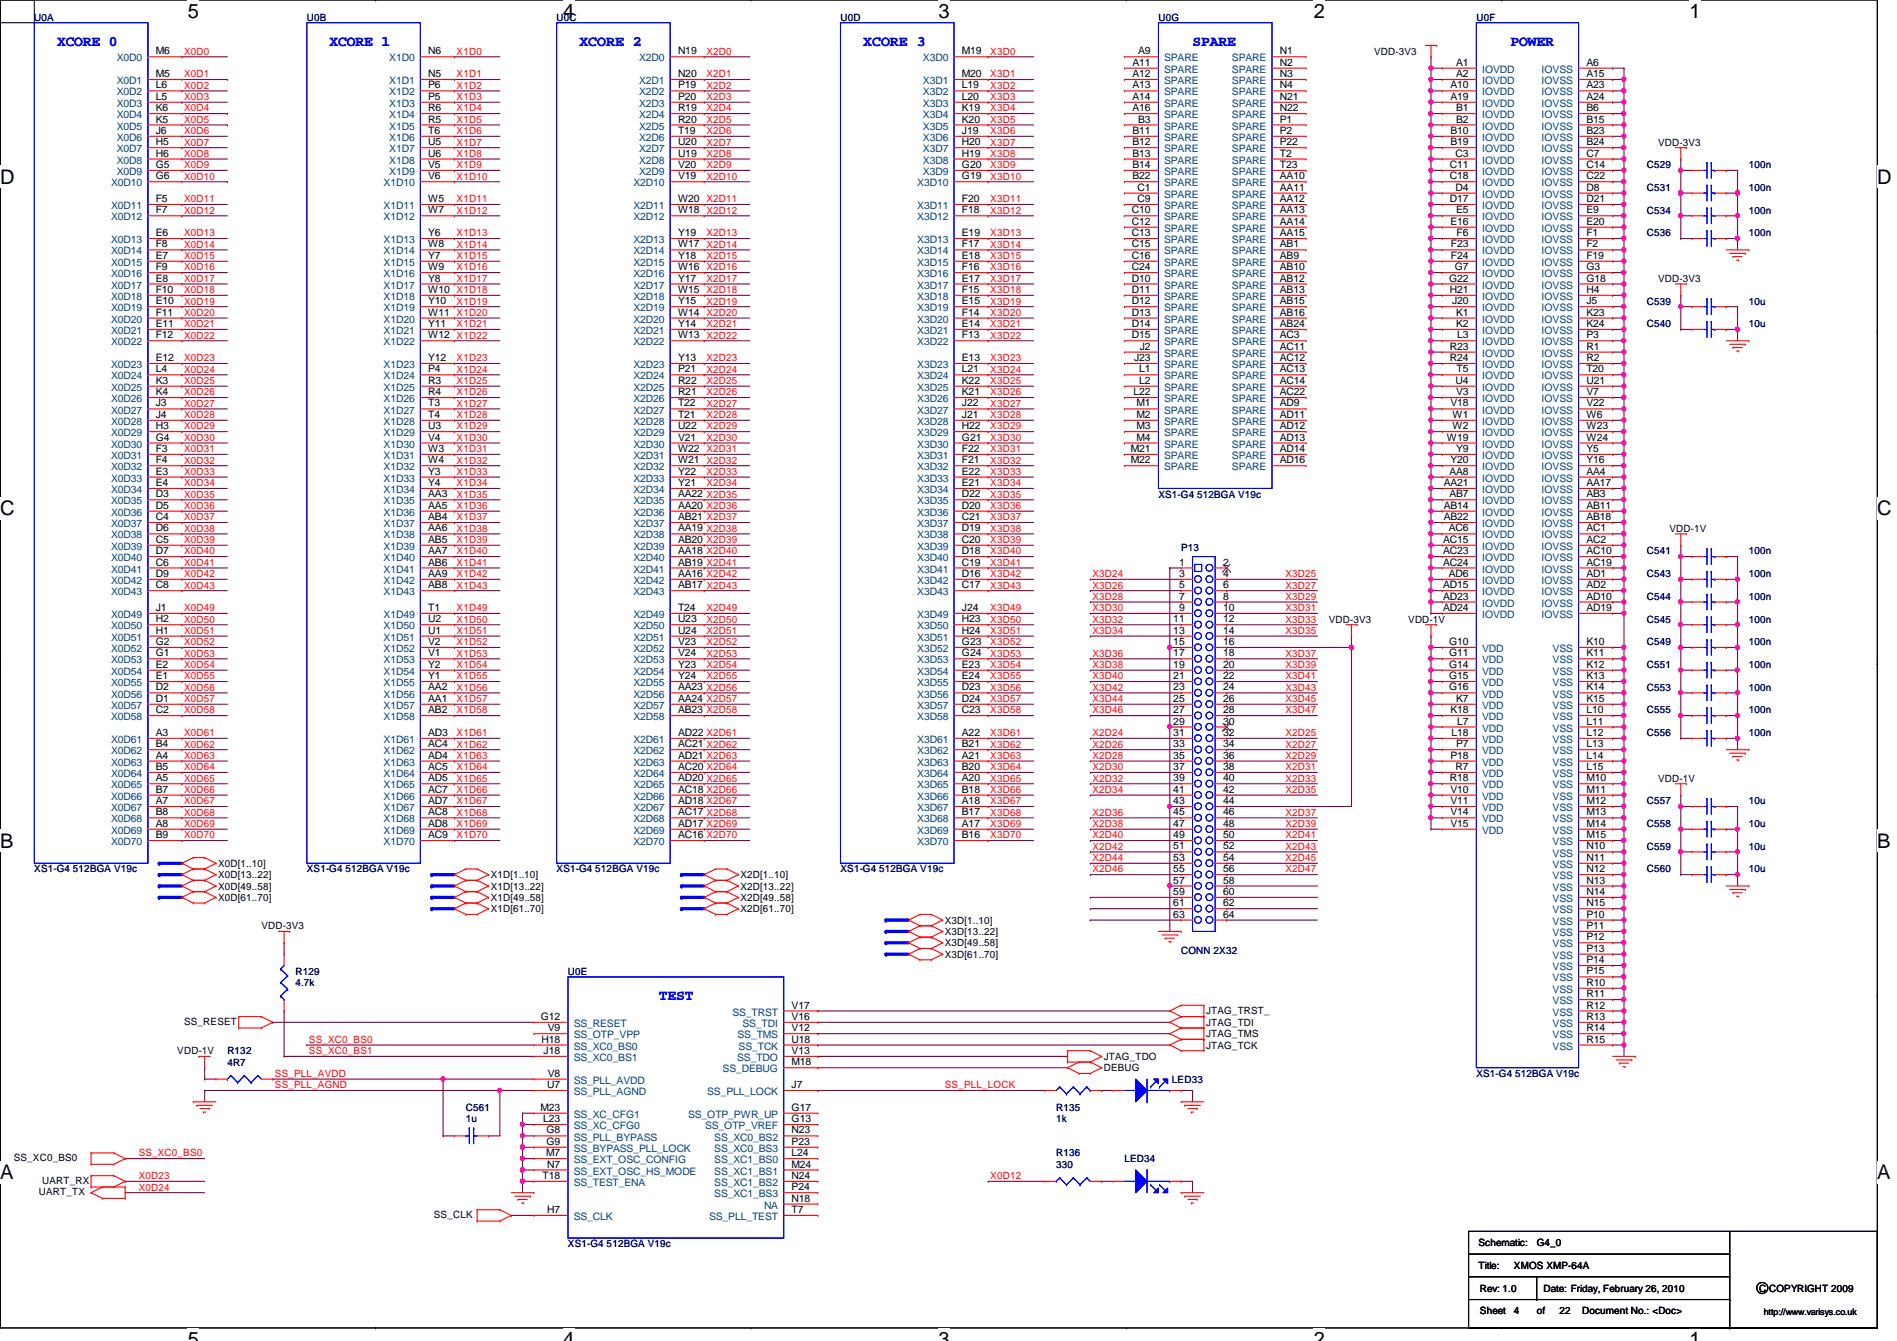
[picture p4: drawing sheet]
<svg xmlns="http://www.w3.org/2000/svg" width="297mm" height="210mm" viewBox="0 0 297 210" stroke-linecap="round" stroke-linejoin="round" font-family="sans-serif">
<defs><g id="words">
<g font-size="3.1">
<text x="29.4" y="2.8">5</text>
<text x="88.2" y="2.8">4</text>
<text x="147" y="2.8">3</text>
<text x="205.7" y="2.8">2</text>
<text x="264.5" y="2.8">1</text>
<text x="0" y="28.7">D</text>
<text x="294" y="28.7">D</text>
<text x="0" y="80.7">C</text>
<text x="294" y="80.7">C</text>
<text x="0" y="132.7">B</text>
<text x="294" y="132.7">B</text>
<text x="0" y="184.6">A</text>
<text x="294" y="184.6">A</text>
<text x="29.4" y="210.7">5</text>
<text x="88.2" y="210.7">4</text>
<text x="147" y="210.7">3</text>
<text x="205.7" y="210.7">2</text>
<text x="264.5" y="210.7">1</text>
</g>
<g font-size="2.3" fill="#00f">
<text x="8.9" y="7.2">XCORE 0</text>
<text x="51.6" y="7.2">XCORE 1</text>
<text x="90.7" y="7.2">XCORE 2</text>
<text x="135.2" y="7.2">XCORE 3</text>
<text x="186.7" y="7.2">SPARE</text>
<text x="236.5" y="7.2">POWER</text>
<text x="103.2" y="156.5">TEST</text>
</g>
<g font-size="1.6" fill="#000080">
<text x="5.4" y="3.2">U0A</text>
<text x="48" y="3.2">U0B</text>
<text x="87.2" y="3.2">U0C</text>
<text x="131.6" y="3.2">U0D</text>
<text x="181.4" y="3.2">U0G</text>
<text x="231.2" y="3.2">U0F</text>
<text x="257.8" y="26.3">C529</text>
<text x="257.8" y="29.9">C531</text>
<text x="273.9" y="26.3">100n</text>
<text x="273.9" y="29.9">100n</text>
<text x="257.8" y="33.4">C534</text>
<text x="273.9" y="33.4">100n</text>
<text x="257.8" y="37">C536</text>
<text x="273.9" y="37">100n</text>
<text x="257.8" y="47.7">C539</text>
<text x="273.9" y="47.7">10u</text>
<text x="257.8" y="51.2">C540</text>
<text x="273.9" y="51.2">10u</text>
<text x="181.4" y="77.9">XS1-G4 512BGA V19c</text>
<text x="185" y="86.2">P13</text>
<text x="257.8" y="86.8">C541</text>
<text x="273.9" y="86.8">100n</text>
<text x="257.8" y="90.3">C543</text>
<text x="257.8" y="93.9">C544</text>
<text x="273.9" y="90.3">100n</text>
<text x="273.9" y="93.9">100n</text>
<text x="257.8" y="101">C549</text>
<text x="257.8" y="97.5">C545</text>
<text x="273.9" y="101">100n</text>
<text x="273.9" y="97.5">100n</text>
<text x="257.8" y="104.6">C551</text>
<text x="273.9" y="104.6">100n</text>
<text x="257.8" y="111.7">C555</text>
<text x="257.8" y="108.1">C553</text>
<text x="273.9" y="111.7">100n</text>
<text x="273.9" y="108.1">100n</text>
<text x="257.8" y="115.2">C556</text>
<text x="273.9" y="115.2">100n</text>
<text x="257.8" y="125.9">C557</text>
<text x="273.9" y="125.9">10u</text>
<text x="257.8" y="129.5">C558</text>
<text x="273.9" y="129.5">10u</text>
<text x="5.4" y="136.6">XS1-G4 512BGA V19c</text>
<text x="48" y="136.6">XS1-G4 512BGA V19c</text>
<text x="87.2" y="136.6">XS1-G4 512BGA V19c</text>
<text x="131.6" y="136.6">XS1-G4 512BGA V19c</text>
<text x="257.8" y="133">C559</text>
<text x="257.8" y="136.6">C560</text>
<text x="273.9" y="133">10u</text>
<text x="273.9" y="136.6">10u</text>
<text x="185" y="149.4">CONN 2X32</text>
<text x="46.3" y="152.6">R129</text>
<text x="46.3" y="154.3">4.7k</text>
<text x="88.9" y="152.6">U0E</text>
<text x="35.6" y="165">R132</text>
<text x="35.6" y="166.8">4R7</text>
<text x="72.9" y="173.9">C561</text>
<text x="165.4" y="173.9">R135</text>
<text x="183.5" y="169.5">LED33</text>
<text x="231.2" y="168.6">XS1-G4 512BGA V19c</text>
<text x="72.9" y="175.7">1u</text>
<text x="165.4" y="175.7">1k</text>
<text x="165.4" y="181">R136</text>
<text x="165.4" y="182.8">330</text>
<text x="176.1" y="181.9">LED34</text>
<text x="88.9" y="195.2">XS1-G4 512BGA V19c</text>
</g>
<g font-size="1.6" fill="#004080">
<text x="18.3" y="9.6">X0D0</text>
<text x="61" y="9.6">X1D0</text>
<text x="100.1" y="9.6">X2D0</text>
<text x="144.5" y="9.6">X3D0</text>
<text x="182.3" y="9.6">SPARE</text>
<text x="182.3" y="11.4">SPARE</text>
<text x="192.9" y="11.4">SPARE</text>
<text x="192.9" y="9.6">SPARE</text>
<text x="232.1" y="11.4">IOVDD</text>
<text x="241.4" y="11.4">IOVSS</text>
<text x="18.3" y="16.7">X0D3</text>
<text x="18.3" y="14.9">X0D2</text>
<text x="18.3" y="13.2">X0D1</text>
<text x="61" y="16.7">X1D3</text>
<text x="61" y="14.9">X1D2</text>
<text x="61" y="13.2">X1D1</text>
<text x="100.1" y="13.2">X2D1</text>
<text x="100.1" y="14.9">X2D2</text>
<text x="100.1" y="16.7">X2D3</text>
<text x="144.5" y="13.2">X3D1</text>
<text x="144.5" y="14.9">X3D2</text>
<text x="144.5" y="16.7">X3D3</text>
<text x="182.3" y="13.2">SPARE</text>
<text x="182.3" y="14.9">SPARE</text>
<text x="182.3" y="16.7">SPARE</text>
<text x="192.9" y="16.7">SPARE</text>
<text x="192.9" y="14.9">SPARE</text>
<text x="192.9" y="13.2">SPARE</text>
<text x="232.1" y="13.2">IOVDD</text>
<text x="232.1" y="14.9">IOVDD</text>
<text x="232.1" y="16.7">IOVDD</text>
<text x="241.4" y="13.2">IOVSS</text>
<text x="241.4" y="14.9">IOVSS</text>
<text x="241.4" y="16.7">IOVSS</text>
<text x="18.3" y="23.8">X0D7</text>
<text x="18.3" y="22.1">X0D6</text>
<text x="18.3" y="20.3">X0D5</text>
<text x="18.3" y="18.5">X0D4</text>
<text x="61" y="23.8">X1D7</text>
<text x="61" y="22.1">X1D6</text>
<text x="61" y="20.3">X1D5</text>
<text x="61" y="18.5">X1D4</text>
<text x="100.1" y="18.5">X2D4</text>
<text x="100.1" y="20.3">X2D5</text>
<text x="100.1" y="22.1">X2D6</text>
<text x="100.1" y="23.8">X2D7</text>
<text x="144.5" y="18.5">X3D4</text>
<text x="144.5" y="20.3">X3D5</text>
<text x="144.5" y="22.1">X3D6</text>
<text x="144.5" y="23.8">X3D7</text>
<text x="182.3" y="18.5">SPARE</text>
<text x="182.3" y="20.3">SPARE</text>
<text x="182.3" y="22.1">SPARE</text>
<text x="182.3" y="23.8">SPARE</text>
<text x="192.9" y="23.8">SPARE</text>
<text x="192.9" y="22.1">SPARE</text>
<text x="192.9" y="20.3">SPARE</text>
<text x="192.9" y="18.5">SPARE</text>
<text x="232.1" y="18.5">IOVDD</text>
<text x="232.1" y="20.3">IOVDD</text>
<text x="232.1" y="22.1">IOVDD</text>
<text x="232.1" y="23.8">IOVDD</text>
<text x="241.4" y="18.5">IOVSS</text>
<text x="241.4" y="20.3">IOVSS</text>
<text x="241.4" y="22.1">IOVSS</text>
<text x="241.4" y="23.8">IOVSS</text>
<text x="17.4" y="29.2">X0D10</text>
<text x="18.3" y="27.4">X0D9</text>
<text x="18.3" y="25.6">X0D8</text>
<text x="60.1" y="29.2">X1D10</text>
<text x="61" y="27.4">X1D9</text>
<text x="61" y="25.6">X1D8</text>
<text x="99.2" y="29.2">X2D10</text>
<text x="100.1" y="25.6">X2D8</text>
<text x="100.1" y="27.4">X2D9</text>
<text x="143.6" y="29.2">X3D10</text>
<text x="144.5" y="25.6">X3D8</text>
<text x="144.5" y="27.4">X3D9</text>
<text x="182.3" y="25.6">SPARE</text>
<text x="182.3" y="27.4">SPARE</text>
<text x="182.3" y="29.2">SPARE</text>
<text x="192.9" y="29.2">SPARE</text>
<text x="192.9" y="27.4">SPARE</text>
<text x="192.9" y="25.6">SPARE</text>
<text x="232.1" y="25.6">IOVDD</text>
<text x="232.1" y="27.4">IOVDD</text>
<text x="232.1" y="29.2">IOVDD</text>
<text x="241.4" y="25.6">IOVSS</text>
<text x="241.4" y="27.4">IOVSS</text>
<text x="241.4" y="29.2">IOVSS</text>
<text x="17.4" y="34.5">X0D12</text>
<text x="17.4" y="32.7">X0D11</text>
<text x="60.1" y="34.5">X1D12</text>
<text x="60.1" y="32.7">X1D11</text>
<text x="99.2" y="32.7">X2D11</text>
<text x="99.2" y="34.5">X2D12</text>
<text x="143.6" y="32.7">X3D11</text>
<text x="143.6" y="34.5">X3D12</text>
<text x="182.3" y="30.9">SPARE</text>
<text x="182.3" y="32.7">SPARE</text>
<text x="182.3" y="34.5">SPARE</text>
<text x="192.9" y="34.5">SPARE</text>
<text x="192.9" y="32.7">SPARE</text>
<text x="192.9" y="30.9">SPARE</text>
<text x="232.1" y="30.9">IOVDD</text>
<text x="232.1" y="32.7">IOVDD</text>
<text x="232.1" y="34.5">IOVDD</text>
<text x="241.4" y="30.9">IOVSS</text>
<text x="241.4" y="32.7">IOVSS</text>
<text x="241.4" y="34.5">IOVSS</text>
<text x="17.4" y="41.6">X0D15</text>
<text x="17.4" y="39.8">X0D14</text>
<text x="17.4" y="38.1">X0D13</text>
<text x="60.1" y="41.6">X1D15</text>
<text x="60.1" y="39.8">X1D14</text>
<text x="60.1" y="38.1">X1D13</text>
<text x="99.2" y="38.1">X2D13</text>
<text x="99.2" y="39.8">X2D14</text>
<text x="99.2" y="41.6">X2D15</text>
<text x="143.6" y="38.1">X3D13</text>
<text x="143.6" y="39.8">X3D14</text>
<text x="143.6" y="41.6">X3D15</text>
<text x="182.3" y="36.3">SPARE</text>
<text x="182.3" y="38.1">SPARE</text>
<text x="182.3" y="39.8">SPARE</text>
<text x="182.3" y="41.6">SPARE</text>
<text x="192.9" y="41.6">SPARE</text>
<text x="192.9" y="39.8">SPARE</text>
<text x="192.9" y="38.1">SPARE</text>
<text x="192.9" y="36.3">SPARE</text>
<text x="232.1" y="36.3">IOVDD</text>
<text x="232.1" y="38.1">IOVDD</text>
<text x="232.1" y="39.8">IOVDD</text>
<text x="232.1" y="41.6">IOVDD</text>
<text x="241.4" y="36.3">IOVSS</text>
<text x="241.4" y="38.1">IOVSS</text>
<text x="241.4" y="39.8">IOVSS</text>
<text x="241.4" y="41.6">IOVSS</text>
<text x="17.4" y="46.9">X0D18</text>
<text x="17.4" y="45.2">X0D17</text>
<text x="17.4" y="43.4">X0D16</text>
<text x="60.1" y="46.9">X1D18</text>
<text x="60.1" y="45.2">X1D17</text>
<text x="60.1" y="43.4">X1D16</text>
<text x="99.2" y="43.4">X2D16</text>
<text x="99.2" y="45.2">X2D17</text>
<text x="99.2" y="46.9">X2D18</text>
<text x="143.6" y="43.4">X3D16</text>
<text x="143.6" y="45.2">X3D17</text>
<text x="143.6" y="46.9">X3D18</text>
<text x="182.3" y="43.4">SPARE</text>
<text x="182.3" y="45.2">SPARE</text>
<text x="182.3" y="46.9">SPARE</text>
<text x="192.9" y="46.9">SPARE</text>
<text x="192.9" y="45.2">SPARE</text>
<text x="192.9" y="43.4">SPARE</text>
<text x="232.1" y="43.4">IOVDD</text>
<text x="232.1" y="45.2">IOVDD</text>
<text x="232.1" y="46.9">IOVDD</text>
<text x="241.4" y="43.4">IOVSS</text>
<text x="241.4" y="45.2">IOVSS</text>
<text x="241.4" y="46.9">IOVSS</text>
<text x="17.4" y="52.3">X0D21</text>
<text x="17.4" y="50.5">X0D20</text>
<text x="17.4" y="48.7">X0D19</text>
<text x="60.1" y="52.3">X1D21</text>
<text x="60.1" y="50.5">X1D20</text>
<text x="60.1" y="48.7">X1D19</text>
<text x="99.2" y="48.7">X2D19</text>
<text x="99.2" y="50.5">X2D20</text>
<text x="99.2" y="52.3">X2D21</text>
<text x="143.6" y="48.7">X3D19</text>
<text x="143.6" y="50.5">X3D20</text>
<text x="143.6" y="52.3">X3D21</text>
<text x="182.3" y="48.7">SPARE</text>
<text x="182.3" y="50.5">SPARE</text>
<text x="182.3" y="52.3">SPARE</text>
<text x="192.9" y="52.3">SPARE</text>
<text x="192.9" y="50.5">SPARE</text>
<text x="192.9" y="48.7">SPARE</text>
<text x="232.1" y="48.7">IOVDD</text>
<text x="232.1" y="50.5">IOVDD</text>
<text x="232.1" y="52.3">IOVDD</text>
<text x="241.4" y="48.7">IOVSS</text>
<text x="241.4" y="50.5">IOVSS</text>
<text x="241.4" y="52.3">IOVSS</text>
<text x="17.4" y="59.4">X0D24</text>
<text x="17.4" y="57.6">X0D23</text>
<text x="17.4" y="54.1">X0D22</text>
<text x="60.1" y="59.4">X1D24</text>
<text x="60.1" y="57.6">X1D23</text>
<text x="60.1" y="54.1">X1D22</text>
<text x="99.2" y="54.1">X2D22</text>
<text x="99.2" y="57.6">X2D23</text>
<text x="99.2" y="59.4">X2D24</text>
<text x="143.6" y="54.1">X3D22</text>
<text x="143.6" y="57.6">X3D23</text>
<text x="143.6" y="59.4">X3D24</text>
<text x="182.3" y="54.1">SPARE</text>
<text x="182.3" y="55.8">SPARE</text>
<text x="182.3" y="57.6">SPARE</text>
<text x="182.3" y="59.4">SPARE</text>
<text x="192.9" y="59.4">SPARE</text>
<text x="192.9" y="57.6">SPARE</text>
<text x="192.9" y="55.8">SPARE</text>
<text x="192.9" y="54.1">SPARE</text>
<text x="232.1" y="54.1">IOVDD</text>
<text x="232.1" y="55.8">IOVDD</text>
<text x="232.1" y="57.6">IOVDD</text>
<text x="232.1" y="59.4">IOVDD</text>
<text x="241.4" y="54.1">IOVSS</text>
<text x="241.4" y="55.8">IOVSS</text>
<text x="241.4" y="57.6">IOVSS</text>
<text x="241.4" y="59.4">IOVSS</text>
<text x="17.4" y="64.7">X0D27</text>
<text x="17.4" y="62.9">X0D26</text>
<text x="17.4" y="61.2">X0D25</text>
<text x="60.1" y="64.7">X1D27</text>
<text x="60.1" y="62.9">X1D26</text>
<text x="60.1" y="61.2">X1D25</text>
<text x="99.2" y="61.2">X2D25</text>
<text x="99.2" y="62.9">X2D26</text>
<text x="99.2" y="64.7">X2D27</text>
<text x="143.6" y="61.2">X3D25</text>
<text x="143.6" y="62.9">X3D26</text>
<text x="143.6" y="64.7">X3D27</text>
<text x="182.3" y="61.2">SPARE</text>
<text x="182.3" y="62.9">SPARE</text>
<text x="182.3" y="64.7">SPARE</text>
<text x="192.9" y="64.7">SPARE</text>
<text x="192.9" y="62.9">SPARE</text>
<text x="192.9" y="61.2">SPARE</text>
<text x="232.1" y="61.2">IOVDD</text>
<text x="232.1" y="62.9">IOVDD</text>
<text x="232.1" y="64.7">IOVDD</text>
<text x="241.4" y="61.2">IOVSS</text>
<text x="241.4" y="62.9">IOVSS</text>
<text x="241.4" y="64.7">IOVSS</text>
<text x="17.4" y="71.8">X0D31</text>
<text x="17.4" y="70.1">X0D30</text>
<text x="17.4" y="68.3">X0D29</text>
<text x="17.4" y="66.5">X0D28</text>
<text x="60.1" y="71.8">X1D31</text>
<text x="60.1" y="70.1">X1D30</text>
<text x="60.1" y="68.3">X1D29</text>
<text x="60.1" y="66.5">X1D28</text>
<text x="99.2" y="66.5">X2D28</text>
<text x="99.2" y="68.3">X2D29</text>
<text x="99.2" y="70.1">X2D30</text>
<text x="99.2" y="71.8">X2D31</text>
<text x="143.6" y="66.5">X3D28</text>
<text x="143.6" y="68.3">X3D29</text>
<text x="143.6" y="70.1">X3D30</text>
<text x="143.6" y="71.8">X3D31</text>
<text x="182.3" y="66.5">SPARE</text>
<text x="182.3" y="68.3">SPARE</text>
<text x="182.3" y="70.1">SPARE</text>
<text x="182.3" y="71.8">SPARE</text>
<text x="192.9" y="71.8">SPARE</text>
<text x="192.9" y="70.1">SPARE</text>
<text x="192.9" y="68.3">SPARE</text>
<text x="192.9" y="66.5">SPARE</text>
<text x="232.1" y="66.5">IOVDD</text>
<text x="232.1" y="68.3">IOVDD</text>
<text x="232.1" y="70.1">IOVDD</text>
<text x="232.1" y="71.8">IOVDD</text>
<text x="241.4" y="66.5">IOVSS</text>
<text x="241.4" y="68.3">IOVSS</text>
<text x="241.4" y="70.1">IOVSS</text>
<text x="241.4" y="71.8">IOVSS</text>
<text x="17.4" y="77.2">X0D34</text>
<text x="17.4" y="75.4">X0D33</text>
<text x="17.4" y="73.6">X0D32</text>
<text x="60.1" y="77.2">X1D34</text>
<text x="60.1" y="75.4">X1D33</text>
<text x="60.1" y="73.6">X1D32</text>
<text x="99.2" y="73.6">X2D32</text>
<text x="99.2" y="75.4">X2D33</text>
<text x="99.2" y="77.2">X2D34</text>
<text x="143.6" y="73.6">X3D32</text>
<text x="143.6" y="75.4">X3D33</text>
<text x="143.6" y="77.2">X3D34</text>
<text x="182.3" y="73.6">SPARE</text>
<text x="192.9" y="73.6">SPARE</text>
<text x="232.1" y="73.6">IOVDD</text>
<text x="232.1" y="75.4">IOVDD</text>
<text x="232.1" y="77.2">IOVDD</text>
<text x="241.4" y="73.6">IOVSS</text>
<text x="241.4" y="75.4">IOVSS</text>
<text x="241.4" y="77.2">IOVSS</text>
<text x="17.4" y="82.5">X0D37</text>
<text x="17.4" y="80.7">X0D36</text>
<text x="17.4" y="79">X0D35</text>
<text x="60.1" y="82.5">X1D37</text>
<text x="60.1" y="80.7">X1D36</text>
<text x="60.1" y="79">X1D35</text>
<text x="99.2" y="79">X2D35</text>
<text x="99.2" y="80.7">X2D36</text>
<text x="99.2" y="82.5">X2D37</text>
<text x="143.6" y="79">X3D35</text>
<text x="143.6" y="80.7">X3D36</text>
<text x="143.6" y="82.5">X3D37</text>
<text x="232.1" y="79">IOVDD</text>
<text x="232.1" y="80.7">IOVDD</text>
<text x="232.1" y="82.5">IOVDD</text>
<text x="241.4" y="79">IOVSS</text>
<text x="241.4" y="80.7">IOVSS</text>
<text x="241.4" y="82.5">IOVSS</text>
<text x="17.4" y="89.6">X0D41</text>
<text x="17.4" y="87.8">X0D40</text>
<text x="17.4" y="86.1">X0D39</text>
<text x="17.4" y="84.3">X0D38</text>
<text x="60.1" y="89.6">X1D41</text>
<text x="60.1" y="87.8">X1D40</text>
<text x="60.1" y="86.1">X1D39</text>
<text x="60.1" y="84.3">X1D38</text>
<text x="99.2" y="84.3">X2D38</text>
<text x="99.2" y="86.1">X2D39</text>
<text x="99.2" y="87.8">X2D40</text>
<text x="99.2" y="89.6">X2D41</text>
<text x="143.6" y="84.3">X3D38</text>
<text x="143.6" y="86.1">X3D39</text>
<text x="143.6" y="87.8">X3D40</text>
<text x="143.6" y="89.6">X3D41</text>
<text x="232.1" y="84.3">IOVDD</text>
<text x="232.1" y="86.1">IOVDD</text>
<text x="232.1" y="87.8">IOVDD</text>
<text x="232.1" y="89.6">IOVDD</text>
<text x="241.4" y="84.3">IOVSS</text>
<text x="241.4" y="86.1">IOVSS</text>
<text x="241.4" y="87.8">IOVSS</text>
<text x="241.4" y="89.6">IOVSS</text>
<text x="17.4" y="93.2">X0D43</text>
<text x="17.4" y="91.4">X0D42</text>
<text x="60.1" y="93.2">X1D43</text>
<text x="60.1" y="91.4">X1D42</text>
<text x="99.2" y="91.4">X2D42</text>
<text x="99.2" y="93.2">X2D43</text>
<text x="143.6" y="91.4">X3D42</text>
<text x="143.6" y="93.2">X3D43</text>
<text x="232.1" y="91.4">IOVDD</text>
<text x="232.1" y="93.2">IOVDD</text>
<text x="232.1" y="95">IOVDD</text>
<text x="241.4" y="91.4">IOVSS</text>
<text x="241.4" y="93.2">IOVSS</text>
<text x="241.4" y="95">IOVSS</text>
<text x="17.4" y="100.3">X0D51</text>
<text x="17.4" y="98.5">X0D50</text>
<text x="17.4" y="96.7">X0D49</text>
<text x="60.1" y="100.3">X1D51</text>
<text x="60.1" y="98.5">X1D50</text>
<text x="60.1" y="96.7">X1D49</text>
<text x="99.2" y="96.7">X2D49</text>
<text x="99.2" y="98.5">X2D50</text>
<text x="99.2" y="100.3">X2D51</text>
<text x="143.6" y="96.7">X3D49</text>
<text x="143.6" y="98.5">X3D50</text>
<text x="143.6" y="100.3">X3D51</text>
<text x="232.1" y="96.7">IOVDD</text>
<text x="241.4" y="96.7">IOVSS</text>
<text x="17.4" y="107.4">X0D55</text>
<text x="17.4" y="105.6">X0D54</text>
<text x="17.4" y="103.8">X0D53</text>
<text x="17.4" y="102.1">X0D52</text>
<text x="60.1" y="107.4">X1D55</text>
<text x="60.1" y="105.6">X1D54</text>
<text x="60.1" y="103.8">X1D53</text>
<text x="60.1" y="102.1">X1D52</text>
<text x="99.2" y="102.1">X2D52</text>
<text x="99.2" y="103.8">X2D53</text>
<text x="99.2" y="105.6">X2D54</text>
<text x="99.2" y="107.4">X2D55</text>
<text x="143.6" y="102.1">X3D52</text>
<text x="143.6" y="103.8">X3D53</text>
<text x="143.6" y="105.6">X3D54</text>
<text x="143.6" y="107.4">X3D55</text>
<text x="232.1" y="102.1">VDD</text>
<text x="232.1" y="103.8">VDD</text>
<text x="232.1" y="105.6">VDD</text>
<text x="232.1" y="107.4">VDD</text>
<text x="243.1" y="102.1">VSS</text>
<text x="243.1" y="103.8">VSS</text>
<text x="243.1" y="105.6">VSS</text>
<text x="243.1" y="107.4">VSS</text>
<text x="17.4" y="112.7">X0D58</text>
<text x="17.4" y="111">X0D57</text>
<text x="17.4" y="109.2">X0D56</text>
<text x="60.1" y="112.7">X1D58</text>
<text x="60.1" y="111">X1D57</text>
<text x="60.1" y="109.2">X1D56</text>
<text x="99.2" y="109.2">X2D56</text>
<text x="99.2" y="111">X2D57</text>
<text x="99.2" y="112.7">X2D58</text>
<text x="143.6" y="109.2">X3D56</text>
<text x="143.6" y="111">X3D57</text>
<text x="143.6" y="112.7">X3D58</text>
<text x="232.1" y="109.2">VDD</text>
<text x="232.1" y="111">VDD</text>
<text x="232.1" y="112.7">VDD</text>
<text x="243.1" y="109.2">VSS</text>
<text x="243.1" y="111">VSS</text>
<text x="243.1" y="112.7">VSS</text>
<text x="17.4" y="119.8">X0D63</text>
<text x="17.4" y="118.1">X0D62</text>
<text x="17.4" y="116.3">X0D61</text>
<text x="60.1" y="119.8">X1D63</text>
<text x="60.1" y="118.1">X1D62</text>
<text x="60.1" y="116.3">X1D61</text>
<text x="99.2" y="116.3">X2D61</text>
<text x="99.2" y="118.1">X2D62</text>
<text x="99.2" y="119.8">X2D63</text>
<text x="143.6" y="116.3">X3D61</text>
<text x="143.6" y="118.1">X3D62</text>
<text x="143.6" y="119.8">X3D63</text>
<text x="232.1" y="114.5">VDD</text>
<text x="232.1" y="116.3">VDD</text>
<text x="232.1" y="118.1">VDD</text>
<text x="232.1" y="119.8">VDD</text>
<text x="243.1" y="114.5">VSS</text>
<text x="243.1" y="116.3">VSS</text>
<text x="243.1" y="118.1">VSS</text>
<text x="243.1" y="119.8">VSS</text>
<text x="17.4" y="125.2">X0D66</text>
<text x="17.4" y="123.4">X0D65</text>
<text x="17.4" y="121.6">X0D64</text>
<text x="60.1" y="125.2">X1D66</text>
<text x="60.1" y="123.4">X1D65</text>
<text x="60.1" y="121.6">X1D64</text>
<text x="99.2" y="121.6">X2D64</text>
<text x="99.2" y="123.4">X2D65</text>
<text x="99.2" y="125.2">X2D66</text>
<text x="143.6" y="121.6">X3D64</text>
<text x="143.6" y="123.4">X3D65</text>
<text x="143.6" y="125.2">X3D66</text>
<text x="232.1" y="121.6">VDD</text>
<text x="232.1" y="123.4">VDD</text>
<text x="232.1" y="125.2">VDD</text>
<text x="243.1" y="121.6">VSS</text>
<text x="243.1" y="123.4">VSS</text>
<text x="243.1" y="125.2">VSS</text>
<text x="17.4" y="130.5">X0D69</text>
<text x="17.4" y="128.7">X0D68</text>
<text x="17.4" y="127">X0D67</text>
<text x="60.1" y="130.5">X1D69</text>
<text x="60.1" y="128.7">X1D68</text>
<text x="60.1" y="127">X1D67</text>
<text x="99.2" y="127">X2D67</text>
<text x="99.2" y="128.7">X2D68</text>
<text x="99.2" y="130.5">X2D69</text>
<text x="143.6" y="127">X3D67</text>
<text x="143.6" y="128.7">X3D68</text>
<text x="143.6" y="130.5">X3D69</text>
<text x="232.1" y="127">VDD</text>
<text x="232.1" y="128.7">VDD</text>
<text x="232.1" y="130.5">VDD</text>
<text x="243.1" y="127">VSS</text>
<text x="243.1" y="128.7">VSS</text>
<text x="243.1" y="130.5">VSS</text>
<text x="17.4" y="132.3">X0D70</text>
<text x="60.1" y="132.3">X1D70</text>
<text x="99.2" y="132.3">X2D70</text>
<text x="143.6" y="132.3">X3D70</text>
<text x="243.1" y="132.3">VSS</text>
<text x="243.1" y="134.1">VSS</text>
<text x="243.1" y="135.8">VSS</text>
<text x="243.1" y="137.6">VSS</text>
<text x="243.1" y="139.4">VSS</text>
<text x="243.1" y="141.2">VSS</text>
<text x="243.1" y="143">VSS</text>
<text x="243.1" y="144.7">VSS</text>
<text x="243.1" y="146.5">VSS</text>
<text x="243.1" y="148.3">VSS</text>
<text x="243.1" y="150.1">VSS</text>
<text x="243.1" y="151.8">VSS</text>
<text x="243.1" y="153.6">VSS</text>
<text x="243.1" y="155.4">VSS</text>
<text x="89.8" y="160.7">SS_RESET</text>
<text x="114.7" y="159">SS_TRST</text>
<text x="116.2" y="160.7">SS_TDI</text>
<text x="243.1" y="157.2">VSS</text>
<text x="243.1" y="159">VSS</text>
<text x="243.1" y="160.7">VSS</text>
<text x="89.8" y="164.3">SS_XC0_BS0</text>
<text x="89.8" y="166.1">SS_XC0_BS1</text>
<text x="89.8" y="162.5">SS_OTP_VPP</text>
<text x="113.2" y="167.9">SS_DEBUG</text>
<text x="115.4" y="166.1">SS_TDO</text>
<text x="115.5" y="162.5">SS_TMS</text>
<text x="115.7" y="164.3">SS_TCK</text>
<text x="243.1" y="162.5">VSS</text>
<text x="243.1" y="164.3">VSS</text>
<text x="89.8" y="169.6">SS_PLL_AVDD</text>
<text x="89.8" y="171.4">SS_PLL_AGND</text>
<text x="110.7" y="171.4">SS_PLL_LOCK</text>
<text x="89.8" y="178.5">SS_PLL_BYPASS</text>
<text x="89.8" y="176.7">SS_XC_CFG0</text>
<text x="89.8" y="175">SS_XC_CFG1</text>
<text x="107.7" y="175">SS_OTP_PWR_UP</text>
<text x="110.4" y="176.7">SS_OTP_VREF</text>
<text x="111.8" y="178.5">SS_XC0_BS2</text>
<text x="89.8" y="180.3">SS_BYPASS_PLL_LOCK</text>
<text x="89.8" y="183.9">SS_EXT_OSC_HS_MODE</text>
<text x="89.8" y="182.1">SS_EXT_OSC_CONFIG</text>
<text x="89.8" y="185.6">SS_TEST_ENA</text>
<text x="111.8" y="180.3">SS_XC0_BS3</text>
<text x="111.8" y="185.6">SS_XC1_BS2</text>
<text x="111.8" y="182.1">SS_XC1_BS0</text>
<text x="111.8" y="183.9">SS_XC1_BS1</text>
<text x="89.8" y="191">SS_CLK</text>
<text x="111" y="191">SS_PLL_TEST</text>
<text x="111.8" y="187.4">SS_XC1_BS3</text>
<text x="119.6" y="189.2">NA</text>
</g>
<g font-size="1.6">
<text x="24.4" y="8.5">M6</text>
<text x="67.1" y="8.5">N6</text>
<text x="106.2" y="8.5">N19</text>
<text x="150.6" y="8.5">M19</text>
<text x="177.3" y="10.3">A11</text>
<text x="178.2" y="8.5">A9</text>
<text x="200.4" y="10.3">N2</text>
<text x="200.4" y="8.5">N1</text>
<text x="215.2" y="8.6">VDD-3V3</text>
<text x="228" y="10.3">A1</text>
<text x="248.4" y="10.3">A6</text>
<text x="24.4" y="17.4">K6</text>
<text x="24.4" y="15.6">L5</text>
<text x="24.4" y="13.8">L6</text>
<text x="24.4" y="12.1">M5</text>
<text x="67.1" y="17.4">R6</text>
<text x="67.1" y="15.6">P5</text>
<text x="67.1" y="13.8">P6</text>
<text x="67.1" y="12.1">N5</text>
<text x="106.2" y="12.1">N20</text>
<text x="106.2" y="13.8">P19</text>
<text x="106.2" y="15.6">P20</text>
<text x="106.2" y="17.4">R19</text>
<text x="150.6" y="12.1">M20</text>
<text x="150.6" y="13.8">L19</text>
<text x="150.6" y="15.6">L20</text>
<text x="150.6" y="17.4">K19</text>
<text x="177.3" y="12.1">A12</text>
<text x="177.3" y="13.8">A13</text>
<text x="177.3" y="15.6">A14</text>
<text x="177.3" y="17.4">A16</text>
<text x="200.4" y="17.4">N22</text>
<text x="200.4" y="15.6">N21</text>
<text x="200.4" y="13.8">N4</text>
<text x="200.4" y="12.1">N3</text>
<text x="227.1" y="13.8">A10</text>
<text x="227.1" y="15.6">A19</text>
<text x="228" y="12.1">A2</text>
<text x="228" y="17.4">B1</text>
<text x="248.4" y="12.1">A15</text>
<text x="248.4" y="13.8">A23</text>
<text x="248.4" y="15.6">A24</text>
<text x="248.4" y="17.4">B6</text>
<text x="24.4" y="22.7">H5</text>
<text x="24.4" y="21">J6</text>
<text x="24.4" y="19.2">K5</text>
<text x="67.1" y="22.7">U5</text>
<text x="67.1" y="21">T6</text>
<text x="67.1" y="19.2">R5</text>
<text x="106.2" y="19.2">R20</text>
<text x="106.2" y="21">T19</text>
<text x="106.2" y="22.7">U20</text>
<text x="150.6" y="19.2">K20</text>
<text x="150.6" y="21">J19</text>
<text x="150.6" y="22.7">H20</text>
<text x="177.3" y="21">B11</text>
<text x="177.3" y="22.7">B12</text>
<text x="178.2" y="19.2">B3</text>
<text x="200.4" y="22.7">P22</text>
<text x="200.4" y="21">P2</text>
<text x="200.4" y="19.2">P1</text>
<text x="227.1" y="21">B10</text>
<text x="227.1" y="22.7">B19</text>
<text x="228" y="19.2">B2</text>
<text x="248.4" y="19.2">B15</text>
<text x="248.4" y="21">B23</text>
<text x="248.4" y="22.7">B24</text>
<text x="259.6" y="22.8">VDD-3V3</text>
<text x="24.4" y="26.3">G5</text>
<text x="24.4" y="24.5">H6</text>
<text x="24.4" y="28.1">G6</text>
<text x="67.1" y="26.3">V5</text>
<text x="67.1" y="24.5">U6</text>
<text x="67.1" y="28.1">V6</text>
<text x="106.2" y="28.1">V19</text>
<text x="106.2" y="24.5">U19</text>
<text x="106.2" y="26.3">V20</text>
<text x="150.6" y="28.1">G19</text>
<text x="150.6" y="24.5">H19</text>
<text x="150.6" y="26.3">G20</text>
<text x="177.3" y="24.5">B13</text>
<text x="177.3" y="26.3">B14</text>
<text x="177.3" y="28.1">B22</text>
<text x="178.1" y="29.8">C1</text>
<text x="200.4" y="29.8">AA11</text>
<text x="200.4" y="28.1">AA10</text>
<text x="200.4" y="26.3">T23</text>
<text x="200.4" y="24.5">T2</text>
<text x="227" y="26.3">C11</text>
<text x="227" y="28.1">C18</text>
<text x="227.9" y="24.5">C3</text>
<text x="227.9" y="29.8">D4</text>
<text x="248.4" y="24.5">C7</text>
<text x="248.4" y="26.3">C14</text>
<text x="248.4" y="28.1">C22</text>
<text x="248.4" y="29.8">D8</text>
<text x="24.4" y="33.4">F7</text>
<text x="24.4" y="31.6">F5</text>
<text x="67.1" y="33.4">W7</text>
<text x="67.1" y="31.6">W5</text>
<text x="106.2" y="31.6">W20 X2D11</text>
<text x="106.2" y="33.4">W18 X2D12</text>
<text x="150.6" y="31.6">F20</text>
<text x="150.6" y="33.4">F18</text>
<text x="177.2" y="33.4">C10</text>
<text x="177.2" y="35.2">C12</text>
<text x="178.1" y="31.6">C9</text>
<text x="200.4" y="35.2">AA14</text>
<text x="200.4" y="33.4">AA13</text>
<text x="200.4" y="31.6">AA12</text>
<text x="227" y="31.6">D17</text>
<text x="227.1" y="35.2">E16</text>
<text x="228" y="33.4">E5</text>
<text x="248.4" y="31.6">D21</text>
<text x="248.4" y="33.4">E9</text>
<text x="248.4" y="35.2">E20</text>
<text x="24.4" y="40.5">E7</text>
<text x="24.4" y="38.7">F8</text>
<text x="24.4" y="37">E6</text>
<text x="67.1" y="40.5">Y7</text>
<text x="67.1" y="38.7">W8</text>
<text x="67.1" y="37">Y6</text>
<text x="106.2" y="37">Y19</text>
<text x="106.2" y="38.7">W17 X2D14</text>
<text x="106.2" y="40.5">Y18</text>
<text x="150.6" y="37">E19</text>
<text x="150.6" y="38.7">F17</text>
<text x="150.6" y="40.5">E18</text>
<text x="177.2" y="37">C13</text>
<text x="177.2" y="38.7">C15</text>
<text x="177.2" y="40.5">C16</text>
<text x="200.4" y="40.5">AB9</text>
<text x="200.4" y="38.7">AB1</text>
<text x="200.4" y="37">AA15</text>
<text x="227.2" y="38.7">F23</text>
<text x="227.2" y="40.5">F24</text>
<text x="228.1" y="37">F6</text>
<text x="248.4" y="37">F1</text>
<text x="248.4" y="38.7">F2</text>
<text x="248.4" y="40.5">F19</text>
<text x="24.4" y="47.6">E10</text>
<text x="24.4" y="45.8">F10</text>
<text x="24.4" y="44.1">E8</text>
<text x="24.4" y="42.3">F9</text>
<text x="67.1" y="47.6">Y10</text>
<text x="67.1" y="45.8">W10 X1D18</text>
<text x="67.1" y="44.1">Y8</text>
<text x="67.1" y="42.3">W9</text>
<text x="106.2" y="42.3">W16 X2D16</text>
<text x="106.2" y="44.1">Y17</text>
<text x="106.2" y="45.8">W15 X2D18</text>
<text x="106.2" y="47.6">Y15</text>
<text x="150.6" y="42.3">F16</text>
<text x="150.6" y="44.1">E17</text>
<text x="150.6" y="45.8">F15</text>
<text x="150.6" y="47.6">E15</text>
<text x="177.2" y="42.3">C24</text>
<text x="177.2" y="44.1">D10</text>
<text x="177.2" y="45.8">D11</text>
<text x="177.2" y="47.6">D12</text>
<text x="200.4" y="47.6">AB15</text>
<text x="200.4" y="45.8">AB13</text>
<text x="200.4" y="44.1">AB12</text>
<text x="200.4" y="42.3">AB10</text>
<text x="226.9" y="44.1">G22</text>
<text x="227" y="45.8">H21</text>
<text x="227.4" y="47.6">J20</text>
<text x="227.8" y="42.3">G7</text>
<text x="248.4" y="42.3">G3</text>
<text x="248.4" y="44.1">G18</text>
<text x="248.4" y="45.8">H4</text>
<text x="248.4" y="47.6">J5</text>
<text x="259.6" y="44.1">VDD-3V3</text>
<text x="24.4" y="53">F12</text>
<text x="24.4" y="51.2">E11</text>
<text x="24.4" y="49.4">F11</text>
<text x="67.1" y="53">W12 X1D22</text>
<text x="67.1" y="51.2">Y11</text>
<text x="67.1" y="49.4">W11 X1D20</text>
<text x="106.2" y="49.4">W14 X2D20</text>
<text x="106.2" y="51.2">Y14</text>
<text x="106.2" y="53">W13 X2D22</text>
<text x="150.6" y="49.4">F14</text>
<text x="150.6" y="51.2">E14</text>
<text x="150.6" y="53">F13</text>
<text x="177.2" y="49.4">D13</text>
<text x="177.2" y="51.2">D14</text>
<text x="177.2" y="53">D15</text>
<text x="200.4" y="53">AC3</text>
<text x="200.4" y="51.2">AB24</text>
<text x="200.4" y="49.4">AB16</text>
<text x="228" y="49.4">K1</text>
<text x="228" y="51.2">K2</text>
<text x="228.2" y="53">L3</text>
<text x="248.4" y="49.4">K23</text>
<text x="248.4" y="51.2">K24</text>
<text x="248.4" y="53">P3</text>
<text x="24.4" y="58.3">L4</text>
<text x="24.4" y="56.5">E12</text>
<text x="67.1" y="58.3">P4</text>
<text x="67.1" y="56.5">Y12</text>
<text x="106.2" y="56.5">Y13</text>
<text x="106.2" y="58.3">P21</text>
<text x="150.6" y="56.5">E13</text>
<text x="150.6" y="58.3">L21</text>
<text x="177.6" y="56.5">J23</text>
<text x="178.4" y="58.3">L1</text>
<text x="178.5" y="54.7">J2</text>
<text x="200.4" y="58.3">AC13</text>
<text x="200.4" y="56.5">AC12</text>
<text x="200.4" y="54.7">AC11</text>
<text x="227" y="54.7">R23</text>
<text x="227" y="56.5">R24</text>
<text x="228.1" y="58.3">T5</text>
<text x="248.4" y="54.7">R1</text>
<text x="248.4" y="56.5">R2</text>
<text x="248.4" y="58.3">T20</text>
<text x="24.4" y="65.4">J4</text>
<text x="24.4" y="63.6">J3</text>
<text x="24.4" y="61.8">K4</text>
<text x="24.4" y="60.1">K3</text>
<text x="67.1" y="65.4">T4</text>
<text x="67.1" y="63.6">T3</text>
<text x="67.1" y="61.8">R4</text>
<text x="67.1" y="60.1">R3</text>
<text x="106.2" y="60.1">R22</text>
<text x="106.2" y="61.8">R21</text>
<text x="106.2" y="63.6">T22</text>
<text x="106.2" y="65.4">T21</text>
<text x="150.6" y="60.1">K22</text>
<text x="150.6" y="61.8">K21</text>
<text x="150.6" y="63.6">J22</text>
<text x="150.6" y="65.4">J21</text>
<text x="177.5" y="61.8">L22</text>
<text x="178" y="63.6">M1</text>
<text x="178" y="65.4">M2</text>
<text x="178.4" y="60.1">L2</text>
<text x="200.4" y="65.4">AD11</text>
<text x="200.4" y="63.6">AD9</text>
<text x="200.4" y="61.8">AC22</text>
<text x="200.4" y="60.1">AC14</text>
<text x="227.1" y="63.6">V18</text>
<text x="227.5" y="65.4">W1</text>
<text x="227.9" y="60.1">U4</text>
<text x="228" y="61.8">V3</text>
<text x="248.4" y="60.1">U21</text>
<text x="248.4" y="61.8">V7</text>
<text x="248.4" y="63.6">V22</text>
<text x="248.4" y="65.4">W6</text>
<text x="24.4" y="70.7">F3</text>
<text x="24.4" y="69">G4</text>
<text x="24.4" y="67.2">H3</text>
<text x="67.1" y="70.7">W3</text>
<text x="67.1" y="69">V4</text>
<text x="67.1" y="67.2">U3</text>
<text x="106.2" y="67.2">U22</text>
<text x="106.2" y="69">V21</text>
<text x="106.2" y="70.7">W22 X2D31</text>
<text x="150.6" y="67.2">H22</text>
<text x="150.6" y="69">G21</text>
<text x="150.6" y="70.7">F22</text>
<text x="177.1" y="70.7">M21</text>
<text x="178" y="67.2">M3</text>
<text x="178" y="69">M4</text>
<text x="200.4" y="70.7">AD14</text>
<text x="200.4" y="69">AD13</text>
<text x="200.4" y="67.2">AD12</text>
<text x="226.6" y="69">W19</text>
<text x="227.5" y="67.2">W2</text>
<text x="228" y="70.7">Y9</text>
<text x="248.4" y="67.2">W23</text>
<text x="248.4" y="69">W24</text>
<text x="248.4" y="70.7">Y5</text>
<text x="24.4" y="77.9">D3</text>
<text x="24.4" y="76.1">E4</text>
<text x="24.4" y="74.3">E3</text>
<text x="24.4" y="72.5">F4</text>
<text x="67.1" y="77.9">AA3</text>
<text x="67.1" y="76.1">Y4</text>
<text x="67.1" y="74.3">Y3</text>
<text x="67.1" y="72.5">W4</text>
<text x="106.2" y="72.5">W21 X2D32</text>
<text x="106.2" y="74.3">Y22</text>
<text x="106.2" y="76.1">Y21</text>
<text x="106.2" y="77.9">AA22 X2D35</text>
<text x="150.6" y="72.5">F21</text>
<text x="150.6" y="74.3">E22</text>
<text x="150.6" y="76.1">E21</text>
<text x="150.6" y="77.9">D22</text>
<text x="177.1" y="72.5">M22</text>
<text x="200.4" y="72.5">AD16</text>
<text x="226.1" y="76.1">AA21</text>
<text x="226.9" y="74.3">AA8</text>
<text x="226.9" y="77.9">AB7</text>
<text x="227.1" y="72.5">Y20</text>
<text x="248.4" y="72.5">Y16</text>
<text x="248.4" y="74.3">AA4</text>
<text x="248.4" y="76.1">AA17</text>
<text x="248.4" y="77.9">AB3</text>
<text x="24.4" y="83.2">D6</text>
<text x="24.4" y="81.4">C4</text>
<text x="24.4" y="79.6">D5</text>
<text x="67.1" y="83.2">AA6</text>
<text x="67.1" y="81.4">AB4</text>
<text x="67.1" y="79.6">AA5</text>
<text x="106.2" y="79.6">AA20 X2D36</text>
<text x="106.2" y="81.4">AB21 X2D37</text>
<text x="106.2" y="83.2">AA19 X2D38</text>
<text x="150.6" y="79.6">D20</text>
<text x="150.6" y="81.4">C21</text>
<text x="150.6" y="83.2">D19</text>
<text x="226.1" y="79.6">AB14</text>
<text x="226.1" y="81.4">AB22</text>
<text x="226.9" y="83.2">AC6</text>
<text x="248.4" y="79.6">AB11</text>
<text x="248.4" y="81.4">AB18</text>
<text x="248.4" y="83.2">AC1</text>
<text x="261.4" y="83.2">VDD-1V</text>
<text x="24.4" y="88.5">C6</text>
<text x="24.4" y="86.7">D7</text>
<text x="24.4" y="85">C5</text>
<text x="67.1" y="88.5">AB6</text>
<text x="67.1" y="86.7">AA7</text>
<text x="67.1" y="85">AB5</text>
<text x="106.2" y="85">AB20 X2D39</text>
<text x="106.2" y="86.7">AA18 X2D40</text>
<text x="106.2" y="88.5">AB19 X2D41</text>
<text x="150.6" y="85">C20</text>
<text x="150.6" y="86.7">D18</text>
<text x="150.6" y="88.5">C19</text>
<text x="184.6" y="88.5">1</text>
<text x="191.5" y="88.5">2</text>
<text x="226" y="85">AC15</text>
<text x="226" y="86.7">AC23</text>
<text x="226" y="88.5">AC24</text>
<text x="248.4" y="85">AC2</text>
<text x="248.4" y="86.7">AC10</text>
<text x="248.4" y="88.5">AC19</text>
<text x="24.4" y="95.6">J1</text>
<text x="24.4" y="92.1">C8</text>
<text x="24.4" y="90.3">D9</text>
<text x="67.1" y="95.6">T1</text>
<text x="67.1" y="92.1">AB8</text>
<text x="67.1" y="90.3">AA9</text>
<text x="106.2" y="90.3">AA16 X2D42</text>
<text x="106.2" y="92.1">AB17 X2D43</text>
<text x="106.2" y="95.6">T24</text>
<text x="150.6" y="90.3">D16</text>
<text x="150.6" y="92.1">C17</text>
<text x="150.6" y="95.6">J24</text>
<text x="184.6" y="90.3">3</text>
<text x="184.6" y="92.1">5</text>
<text x="184.6" y="93.9">7</text>
<text x="184.6" y="95.6">9</text>
<text x="191.5" y="90.3">4</text>
<text x="191.5" y="92.1">6</text>
<text x="191.5" y="93.9">8</text>
<text x="191.5" y="95.6">10</text>
<text x="226" y="92.1">AD15</text>
<text x="226" y="93.9">AD23</text>
<text x="226" y="95.6">AD24</text>
<text x="226.9" y="90.3">AD6</text>
<text x="248.4" y="90.3">AD1</text>
<text x="248.4" y="92.1">AD2</text>
<text x="248.4" y="93.9">AD10</text>
<text x="248.4" y="95.6">AD19</text>
<text x="24.4" y="101">G2</text>
<text x="24.4" y="99.2">H1</text>
<text x="24.4" y="97.4">H2</text>
<text x="67.1" y="101">V2</text>
<text x="67.1" y="99.2">U1</text>
<text x="67.1" y="97.4">U2</text>
<text x="106.2" y="97.4">U23</text>
<text x="106.2" y="99.2">U24</text>
<text x="106.2" y="101">V23</text>
<text x="150.6" y="97.4">H23</text>
<text x="150.6" y="99.2">H24</text>
<text x="150.6" y="101">G23</text>
<text x="183.7" y="97.4">11</text>
<text x="183.7" y="99.2">13</text>
<text x="183.7" y="101">15</text>
<text x="191.5" y="97.4">12</text>
<text x="191.5" y="99.2">14</text>
<text x="191.5" y="101">16</text>
<text x="208.1" y="97.5">VDD-3V3</text>
<text x="220.5" y="97.5">VDD-1V</text>
<text x="226.9" y="101">G10</text>
<text x="248.4" y="101">K10</text>
<text x="24.4" y="106.3">E1</text>
<text x="24.4" y="104.5">E2</text>
<text x="24.4" y="102.7">G1</text>
<text x="67.1" y="106.3">Y1</text>
<text x="67.1" y="104.5">Y2</text>
<text x="67.1" y="102.7">V1</text>
<text x="106.2" y="102.7">V24</text>
<text x="106.2" y="104.5">Y23</text>
<text x="106.2" y="106.3">Y24</text>
<text x="150.6" y="102.7">G24</text>
<text x="150.6" y="104.5">E23</text>
<text x="150.6" y="106.3">E24</text>
<text x="183.7" y="102.7">17</text>
<text x="183.7" y="104.5">19</text>
<text x="183.7" y="106.3">21</text>
<text x="191.5" y="102.7">18</text>
<text x="191.5" y="104.5">20</text>
<text x="191.5" y="106.3">22</text>
<text x="226.9" y="102.7">G11</text>
<text x="226.9" y="104.5">G14</text>
<text x="226.9" y="106.3">G15</text>
<text x="248.4" y="102.7">K11</text>
<text x="248.4" y="104.5">K12</text>
<text x="248.4" y="106.3">K13</text>
<text x="24.4" y="111.6">C2</text>
<text x="24.4" y="109.9">D1</text>
<text x="24.4" y="108.1">D2</text>
<text x="67.1" y="111.6">AB2</text>
<text x="67.1" y="109.9">AA1</text>
<text x="67.1" y="108.1">AA2</text>
<text x="106.2" y="108.1">AA23 X2D56</text>
<text x="106.2" y="109.9">AA24 X2D57</text>
<text x="106.2" y="111.6">AB23 X2D58</text>
<text x="150.6" y="108.1">D23</text>
<text x="150.6" y="109.9">D24</text>
<text x="150.6" y="111.6">C23</text>
<text x="183.7" y="108.1">23</text>
<text x="183.7" y="109.9">25</text>
<text x="183.7" y="111.6">27</text>
<text x="183.7" y="113.4">29</text>
<text x="191.5" y="108.1">24</text>
<text x="191.5" y="109.9">26</text>
<text x="191.5" y="111.6">28</text>
<text x="191.5" y="113.4">30</text>
<text x="226.9" y="108.1">G16</text>
<text x="227.1" y="111.6">K18</text>
<text x="228" y="109.9">K7</text>
<text x="228.2" y="113.4">L7</text>
<text x="248.4" y="108.1">K14</text>
<text x="248.4" y="109.9">K15</text>
<text x="248.4" y="111.6">L10</text>
<text x="248.4" y="113.4">L11</text>
<text x="24.4" y="118.7">A4</text>
<text x="24.4" y="117">B4</text>
<text x="24.4" y="115.2">A3</text>
<text x="67.1" y="118.7">AD4</text>
<text x="67.1" y="117">AC4</text>
<text x="67.1" y="115.2">AD3</text>
<text x="106.2" y="115.2">AD22 X2D61</text>
<text x="106.2" y="117">AC21 X2D62</text>
<text x="106.2" y="118.7">AD21 X2D63</text>
<text x="150.6" y="115.2">A22</text>
<text x="150.6" y="117">B21</text>
<text x="150.6" y="118.7">A21</text>
<text x="183.7" y="115.2">31</text>
<text x="183.7" y="117">33</text>
<text x="183.7" y="118.7">35</text>
<text x="191.5" y="115.2">32</text>
<text x="191.5" y="117">34</text>
<text x="191.5" y="118.7">36</text>
<text x="227.1" y="118.7">P18</text>
<text x="227.3" y="115.2">L18</text>
<text x="228" y="117">P7</text>
<text x="248.4" y="115.2">L12</text>
<text x="248.4" y="117">L13</text>
<text x="248.4" y="118.7">L14</text>
<text x="24.4" y="125.9">A7</text>
<text x="24.4" y="124.1">B7</text>
<text x="24.4" y="122.3">A5</text>
<text x="24.4" y="120.5">B5</text>
<text x="67.1" y="125.9">AD7</text>
<text x="67.1" y="124.1">AC7</text>
<text x="67.1" y="122.3">AD5</text>
<text x="67.1" y="120.5">AC5</text>
<text x="106.2" y="120.5">AC20 X2D64</text>
<text x="106.2" y="122.3">AD20 X2D65</text>
<text x="106.2" y="124.1">AC18 X2D66</text>
<text x="106.2" y="125.9">AD18 X2D67</text>
<text x="150.6" y="120.5">B20</text>
<text x="150.6" y="122.3">A20</text>
<text x="150.6" y="124.1">B18</text>
<text x="150.6" y="125.9">A18</text>
<text x="183.7" y="120.5">37</text>
<text x="183.7" y="122.3">39</text>
<text x="183.7" y="124.1">41</text>
<text x="183.7" y="125.9">43</text>
<text x="191.5" y="120.5">38</text>
<text x="191.5" y="122.3">40</text>
<text x="191.5" y="124.1">42</text>
<text x="191.5" y="125.9">44</text>
<text x="227" y="122.3">R18</text>
<text x="227.1" y="124.1">V10</text>
<text x="227.1" y="125.9">V11</text>
<text x="227.9" y="120.5">R7</text>
<text x="248.4" y="120.5">L15</text>
<text x="248.4" y="122.3">M10</text>
<text x="248.4" y="124.1">M11</text>
<text x="248.4" y="125.9">M12</text>
<text x="259.6" y="122.3">VDD-1V</text>
<text x="24.4" y="131.2">B9</text>
<text x="24.4" y="129.4">A8</text>
<text x="24.4" y="127.6">B8</text>
<text x="67.1" y="131.2">AC9</text>
<text x="67.1" y="129.4">AD8</text>
<text x="67.1" y="127.6">AC8</text>
<text x="106.2" y="127.6">AC17 X2D68</text>
<text x="106.2" y="129.4">AD17 X2D69</text>
<text x="106.2" y="131.2">AC16 X2D70</text>
<text x="150.6" y="127.6">B17</text>
<text x="150.6" y="129.4">A17</text>
<text x="150.6" y="131.2">B16</text>
<text x="183.7" y="127.6">45</text>
<text x="183.7" y="129.4">47</text>
<text x="183.7" y="131.2">49</text>
<text x="191.5" y="127.6">46</text>
<text x="191.5" y="129.4">48</text>
<text x="191.5" y="131.2">50</text>
<text x="227.1" y="127.6">V14</text>
<text x="227.1" y="129.4">V15</text>
<text x="248.4" y="127.6">M13</text>
<text x="248.4" y="129.4">M14</text>
<text x="248.4" y="131.2">M15</text>
<text x="34.2" y="135.7">X0D[1..10]</text>
<text x="34.2" y="137.5">X0D[13..22]</text>
<text x="76.8" y="137.5">X1D[1..10]</text>
<text x="115.9" y="137.5">X2D[1..10]</text>
<text x="183.7" y="133">51</text>
<text x="183.7" y="134.7">53</text>
<text x="183.7" y="136.5">55</text>
<text x="191.5" y="133">52</text>
<text x="191.5" y="134.7">54</text>
<text x="191.5" y="136.5">56</text>
<text x="248.4" y="133">N10</text>
<text x="248.4" y="134.7">N11</text>
<text x="248.4" y="136.5">N12</text>
<text x="34.2" y="139.2">X0D[49..58]</text>
<text x="34.2" y="141">X0D[61..70]</text>
<text x="76.8" y="139.2">X1D[13..22]</text>
<text x="76.8" y="141">X1D[49..58]</text>
<text x="76.8" y="142.8">X1D[61..70]</text>
<text x="115.9" y="139.2">X2D[13..22]</text>
<text x="115.9" y="141">X2D[49..58]</text>
<text x="115.9" y="142.8">X2D[61..70]</text>
<text x="183.7" y="138.3">57</text>
<text x="183.7" y="140.1">59</text>
<text x="183.7" y="141.9">61</text>
<text x="183.7" y="143.6">63</text>
<text x="191.5" y="138.3">58</text>
<text x="191.5" y="140.1">60</text>
<text x="191.5" y="141.9">62</text>
<text x="191.5" y="143.6">64</text>
<text x="248.4" y="138.3">N13</text>
<text x="248.4" y="140.1">N14</text>
<text x="248.4" y="141.9">N15</text>
<text x="248.4" y="143.6">P10</text>
<text x="40.9" y="145.5">VDD-3V3</text>
<text x="148" y="144.6">X3D[1..10]</text>
<text x="148" y="146.3">X3D[13..22]</text>
<text x="148" y="148.1">X3D[49..58]</text>
<text x="148" y="149.9">X3D[61..70]</text>
<text x="248.4" y="145.4">P11</text>
<text x="248.4" y="147.2">P12</text>
<text x="248.4" y="149">P13</text>
<text x="248.4" y="150.7">P14</text>
<text x="248.4" y="152.5">P15</text>
<text x="248.4" y="154.3">R10</text>
<text x="28.8" y="160.4">SS_RESET</text>
<text x="84.7" y="159.6">G12</text>
<text x="85.8" y="161.4">V9</text>
<text x="123.9" y="157.9">V17</text>
<text x="123.9" y="161.4">V12</text>
<text x="123.9" y="159.6">V16</text>
<text x="188.8" y="160.6">JTAG_TDI</text>
<text x="188.8" y="158.8">JTAG_TRST_</text>
<text x="248.4" y="156.1">R11</text>
<text x="248.4" y="157.9">R12</text>
<text x="248.4" y="159.6">R13</text>
<text x="248.4" y="161.4">R14</text>
<text x="27.8" y="165">VDD-1V</text>
<text x="84.8" y="163.2">H18</text>
<text x="85.1" y="165">J18</text>
<text x="123.9" y="165">V13</text>
<text x="123.9" y="166.8">M18</text>
<text x="123.9" y="163.2">U18</text>
<text x="172.8" y="165.9">JTAG_TDO</text>
<text x="172.8" y="167.7">DEBUG</text>
<text x="188.8" y="164.1">JTAG_TCK</text>
<text x="188.8" y="162.3">JTAG_TMS</text>
<text x="248.4" y="163.2">R15</text>
<text x="84.6" y="173.9">M23</text>
<text x="85.7" y="170.3">U7</text>
<text x="85.8" y="168.5">V8</text>
<text x="123.9" y="173.9">G17</text>
<text x="123.9" y="170.3">J7</text>
<text x="85" y="175.6">L23</text>
<text x="85.6" y="177.4">G8</text>
<text x="85.6" y="179.2">G9</text>
<text x="123.9" y="177.4">N23</text>
<text x="123.9" y="179.2">P23</text>
<text x="123.9" y="175.6">G13</text>
<text x="2.2" y="181.7">SS_XC0_BS0</text>
<text x="6.6" y="185.3">UART_RX</text>
<text x="85" y="184.5">T18</text>
<text x="85.5" y="181">M7</text>
<text x="85.7" y="182.8">N7</text>
<text x="123.9" y="184.5">N24</text>
<text x="123.9" y="181">L24</text>
<text x="123.9" y="182.8">M24</text>
<text x="6.1" y="187.1">UART_TX</text>
<text x="67.9" y="190.6">SS_CLK</text>
<text x="85.7" y="189.9">H7</text>
<text x="123.9" y="186.3">P24</text>
<text x="123.9" y="188.1">N18</text>
<text x="123.9" y="189.9">T7</text>
<text x="231.5" y="195.1">Schematic:</text>
<text x="240.6" y="195.1">G4_0</text>
<text x="231.5" y="198.6">Title:</text>
<text x="231.7" y="202.2">Rev: 1.0</text>
<text x="237.1" y="198.6">XMOS XMP-64A</text>
<text x="241.7" y="202.2">Date: Friday, February 26, 2010</text>
<text x="275.5" y="202.2">C COPYRIGHT 2009</text>
<text x="231.7" y="205.7">Sheet</text>
<text x="237.1" y="205.7">4</text>
<text x="240.6" y="205.7">of</text>
<text x="244.2" y="205.7">22</text>
<text x="247.7" y="205.7">Document No.: &lt;Doc&gt;</text>
</g>
<g font-size="1.6" fill="#f00">
<text x="28.8" y="8.6">X0D0</text>
<text x="71.5" y="8.6">X1D0</text>
<text x="110.6" y="8.6">X2D0</text>
<text x="155.1" y="8.6">X3D0</text>
<text x="28.8" y="12.1">X0D1</text>
<text x="28.8" y="13.9">X0D2</text>
<text x="28.8" y="15.7">X0D3</text>
<text x="28.8" y="17.4">X0D4</text>
<text x="71.5" y="12.1">X1D1</text>
<text x="71.5" y="13.9">X1D2</text>
<text x="71.5" y="15.7">X1D3</text>
<text x="71.5" y="17.4">X1D4</text>
<text x="110.6" y="12.1">X2D1</text>
<text x="110.6" y="15.7">X2D3</text>
<text x="110.6" y="17.4">X2D4</text>
<text x="110.6" y="13.9">X2D2</text>
<text x="155.1" y="12.1">X3D1</text>
<text x="155.1" y="13.9">X3D2</text>
<text x="155.1" y="15.7">X3D3</text>
<text x="155.1" y="17.4">X3D4</text>
<text x="28.8" y="21">X0D6</text>
<text x="28.8" y="22.8">X0D7</text>
<text x="28.8" y="19.2">X0D5</text>
<text x="71.5" y="19.2">X1D5</text>
<text x="71.5" y="21">X1D6</text>
<text x="71.5" y="22.8">X1D7</text>
<text x="110.6" y="19.2">X2D5</text>
<text x="110.6" y="21">X2D6</text>
<text x="110.6" y="22.8">X2D7</text>
<text x="155.1" y="19.2">X3D5</text>
<text x="155.1" y="21">X3D6</text>
<text x="155.1" y="22.8">X3D7</text>
<text x="28.8" y="24.6">X0D8</text>
<text x="28.8" y="26.3">X0D9</text>
<text x="28.8" y="28.1">X0D10</text>
<text x="71.5" y="24.6">X1D8</text>
<text x="71.5" y="26.3">X1D9</text>
<text x="71.5" y="28.1">X1D10</text>
<text x="110.6" y="24.6">X2D8</text>
<text x="110.6" y="26.3">X2D9</text>
<text x="110.6" y="28.1">X2D10</text>
<text x="155.1" y="24.6">X3D8</text>
<text x="155.1" y="26.3">X3D9</text>
<text x="155.1" y="28.1">X3D10</text>
<text x="28.8" y="31.7">X0D11</text>
<text x="28.8" y="33.4">X0D12</text>
<text x="71.5" y="33.4">X1D12</text>
<text x="71.5" y="31.7">X1D11</text>
<text x="155.1" y="31.7">X3D11</text>
<text x="155.1" y="33.4">X3D12</text>
<text x="28.8" y="37">X0D13</text>
<text x="28.8" y="38.8">X0D14</text>
<text x="28.8" y="40.6">X0D15</text>
<text x="71.5" y="37">X1D13</text>
<text x="71.5" y="38.8">X1D14</text>
<text x="71.5" y="40.6">X1D15</text>
<text x="110.6" y="37">X2D13</text>
<text x="110.6" y="40.6">X2D15</text>
<text x="155.1" y="37">X3D13</text>
<text x="155.1" y="40.6">X3D15</text>
<text x="155.1" y="38.8">X3D14</text>
<text x="28.8" y="47.7">X0D19</text>
<text x="28.8" y="42.3">X0D16</text>
<text x="28.8" y="44.1">X0D17</text>
<text x="28.8" y="45.9">X0D18</text>
<text x="71.5" y="47.7">X1D19</text>
<text x="71.5" y="42.3">X1D16</text>
<text x="71.5" y="44.1">X1D17</text>
<text x="110.6" y="44.1">X2D17</text>
<text x="110.6" y="47.7">X2D19</text>
<text x="155.1" y="42.3">X3D16</text>
<text x="155.1" y="44.1">X3D17</text>
<text x="155.1" y="45.9">X3D18</text>
<text x="155.1" y="47.7">X3D19</text>
<text x="28.8" y="49.4">X0D20</text>
<text x="28.8" y="51.2">X0D21</text>
<text x="28.8" y="53">X0D22</text>
<text x="71.5" y="51.2">X1D21</text>
<text x="110.6" y="51.2">X2D21</text>
<text x="155.1" y="49.4">X3D20</text>
<text x="155.1" y="51.2">X3D21</text>
<text x="155.1" y="53">X3D22</text>
<text x="28.8" y="56.6">X0D23</text>
<text x="28.8" y="58.3">X0D24</text>
<text x="71.5" y="56.6">X1D23</text>
<text x="71.5" y="58.3">X1D24</text>
<text x="110.6" y="56.6">X2D23</text>
<text x="110.6" y="58.3">X2D24</text>
<text x="155.1" y="56.6">X3D23</text>
<text x="155.1" y="58.3">X3D24</text>
<text x="28.8" y="60.1">X0D25</text>
<text x="28.8" y="61.9">X0D26</text>
<text x="28.8" y="63.7">X0D27</text>
<text x="28.8" y="65.4">X0D28</text>
<text x="71.5" y="60.1">X1D25</text>
<text x="71.5" y="61.9">X1D26</text>
<text x="71.5" y="63.7">X1D27</text>
<text x="71.5" y="65.4">X1D28</text>
<text x="110.6" y="60.1">X2D25</text>
<text x="110.6" y="61.9">X2D26</text>
<text x="110.6" y="63.7">X2D27</text>
<text x="110.6" y="65.4">X2D28</text>
<text x="155.1" y="60.1">X3D25</text>
<text x="155.1" y="61.9">X3D26</text>
<text x="155.1" y="63.7">X3D27</text>
<text x="155.1" y="65.4">X3D28</text>
<text x="28.8" y="67.2">X0D29</text>
<text x="28.8" y="69">X0D30</text>
<text x="28.8" y="70.8">X0D31</text>
<text x="71.5" y="67.2">X1D29</text>
<text x="71.5" y="69">X1D30</text>
<text x="71.5" y="70.8">X1D31</text>
<text x="110.6" y="67.2">X2D29</text>
<text x="110.6" y="69">X2D30</text>
<text x="155.1" y="67.2">X3D29</text>
<text x="155.1" y="69">X3D30</text>
<text x="155.1" y="70.8">X3D31</text>
<text x="28.8" y="72.6">X0D32</text>
<text x="28.8" y="74.3">X0D33</text>
<text x="28.8" y="76.1">X0D34</text>
<text x="28.8" y="77.9">X0D35</text>
<text x="71.5" y="72.6">X1D32</text>
<text x="71.5" y="74.3">X1D33</text>
<text x="71.5" y="76.1">X1D34</text>
<text x="71.5" y="77.9">X1D35</text>
<text x="110.6" y="74.3">X2D33</text>
<text x="110.6" y="76.1">X2D34</text>
<text x="155.1" y="72.6">X3D32</text>
<text x="155.1" y="74.3">X3D33</text>
<text x="155.1" y="76.1">X3D34</text>
<text x="155.1" y="77.9">X3D35</text>
<text x="28.8" y="79.7">X0D36</text>
<text x="28.8" y="81.4">X0D37</text>
<text x="28.8" y="83.2">X0D38</text>
<text x="71.5" y="79.7">X1D36</text>
<text x="71.5" y="81.4">X1D37</text>
<text x="71.5" y="83.2">X1D38</text>
<text x="155.1" y="79.7">X3D36</text>
<text x="155.1" y="81.4">X3D37</text>
<text x="155.1" y="83.2">X3D38</text>
<text x="28.8" y="85">X0D39</text>
<text x="28.8" y="86.8">X0D40</text>
<text x="28.8" y="88.6">X0D41</text>
<text x="71.5" y="85">X1D39</text>
<text x="71.5" y="86.8">X1D40</text>
<text x="71.5" y="88.6">X1D41</text>
<text x="155.1" y="85">X3D39</text>
<text x="155.1" y="86.8">X3D40</text>
<text x="155.1" y="88.6">X3D41</text>
<text x="28.8" y="90.3">X0D42</text>
<text x="28.8" y="92.1">X0D43</text>
<text x="28.8" y="95.7">X0D49</text>
<text x="71.5" y="90.3">X1D42</text>
<text x="71.5" y="92.1">X1D43</text>
<text x="71.5" y="95.7">X1D49</text>
<text x="110.6" y="95.7">X2D49</text>
<text x="155.1" y="95.7">X3D49</text>
<text x="155.1" y="90.3">X3D42</text>
<text x="155.1" y="92.1">X3D43</text>
<text x="171.1" y="92.1">X3D26</text>
<text x="171.1" y="93.9">X3D28</text>
<text x="171.1" y="95.7">X3D30</text>
<text x="171.1" y="90.3">X3D24</text>
<text x="201.3" y="92.1">X3D27</text>
<text x="201.3" y="93.9">X3D29</text>
<text x="201.3" y="95.7">X3D31</text>
<text x="201.3" y="90.3">X3D25</text>
<text x="28.8" y="97.5">X0D50</text>
<text x="28.8" y="99.2">X0D51</text>
<text x="28.8" y="101">X0D52</text>
<text x="71.5" y="97.5">X1D50</text>
<text x="71.5" y="99.2">X1D51</text>
<text x="71.5" y="101">X1D52</text>
<text x="110.6" y="101">X2D52</text>
<text x="110.6" y="97.5">X2D50</text>
<text x="110.6" y="99.2">X2D51</text>
<text x="155.1" y="101">X3D52</text>
<text x="155.1" y="97.5">X3D50</text>
<text x="155.1" y="99.2">X3D51</text>
<text x="171.1" y="99.2">X3D34</text>
<text x="171.1" y="97.5">X3D32</text>
<text x="201.3" y="99.2">X3D35</text>
<text x="201.3" y="97.5">X3D33</text>
<text x="28.8" y="102.8">X0D53</text>
<text x="28.8" y="104.6">X0D54</text>
<text x="28.8" y="106.3">X0D55</text>
<text x="71.5" y="102.8">X1D53</text>
<text x="71.5" y="104.6">X1D54</text>
<text x="71.5" y="106.3">X1D55</text>
<text x="110.6" y="102.8">X2D53</text>
<text x="110.6" y="104.6">X2D54</text>
<text x="110.6" y="106.3">X2D55</text>
<text x="155.1" y="102.8">X3D53</text>
<text x="155.1" y="104.6">X3D54</text>
<text x="155.1" y="106.3">X3D55</text>
<text x="171.1" y="106.3">X3D40</text>
<text x="171.1" y="102.8">X3D36</text>
<text x="171.1" y="104.6">X3D38</text>
<text x="201.3" y="106.3">X3D41</text>
<text x="201.3" y="102.8">X3D37</text>
<text x="201.3" y="104.6">X3D39</text>
<text x="28.8" y="108.1">X0D56</text>
<text x="28.8" y="109.9">X0D57</text>
<text x="28.8" y="111.7">X0D58</text>
<text x="71.5" y="108.1">X1D56</text>
<text x="71.5" y="109.9">X1D57</text>
<text x="71.5" y="111.7">X1D58</text>
<text x="155.1" y="108.1">X3D56</text>
<text x="155.1" y="109.9">X3D57</text>
<text x="155.1" y="111.7">X3D58</text>
<text x="171.1" y="108.1">X3D42</text>
<text x="171.1" y="109.9">X3D44</text>
<text x="171.1" y="111.7">X3D46</text>
<text x="201.3" y="108.1">X3D43</text>
<text x="201.3" y="109.9">X3D45</text>
<text x="201.3" y="111.7">X3D47</text>
<text x="28.8" y="115.2">X0D61</text>
<text x="28.8" y="117">X0D62</text>
<text x="28.8" y="118.8">X0D63</text>
<text x="71.5" y="115.2">X1D61</text>
<text x="71.5" y="117">X1D62</text>
<text x="71.5" y="118.8">X1D63</text>
<text x="155.1" y="117">X3D62</text>
<text x="155.1" y="118.8">X3D63</text>
<text x="155.1" y="115.2">X3D61</text>
<text x="171.1" y="117">X2D26</text>
<text x="171.1" y="118.8">X2D28</text>
<text x="171.1" y="115.2">X2D24</text>
<text x="201.3" y="117">X2D27</text>
<text x="201.3" y="118.8">X2D29</text>
<text x="201.3" y="115.2">X2D25</text>
<text x="28.8" y="120.6">X0D64</text>
<text x="28.8" y="122.3">X0D65</text>
<text x="28.8" y="124.1">X0D66</text>
<text x="28.8" y="125.9">X0D67</text>
<text x="71.5" y="120.6">X1D64</text>
<text x="71.5" y="122.3">X1D65</text>
<text x="71.5" y="124.1">X1D66</text>
<text x="71.5" y="125.9">X1D67</text>
<text x="155.1" y="120.6">X3D64</text>
<text x="155.1" y="122.3">X3D65</text>
<text x="155.1" y="124.1">X3D66</text>
<text x="155.1" y="125.9">X3D67</text>
<text x="171.1" y="120.6">X2D30</text>
<text x="171.1" y="122.3">X2D32</text>
<text x="171.1" y="124.1">X2D34</text>
<text x="201.3" y="120.6">X2D31</text>
<text x="201.3" y="122.3">X2D33</text>
<text x="201.3" y="124.1">X2D35</text>
<text x="28.8" y="127.7">X0D68</text>
<text x="28.8" y="129.5">X0D69</text>
<text x="28.8" y="131.2">X0D70</text>
<text x="71.5" y="127.7">X1D68</text>
<text x="71.5" y="129.5">X1D69</text>
<text x="71.5" y="131.2">X1D70</text>
<text x="155.1" y="127.7">X3D68</text>
<text x="155.1" y="129.5">X3D69</text>
<text x="155.1" y="131.2">X3D70</text>
<text x="171.1" y="127.7">X2D36</text>
<text x="171.1" y="129.5">X2D38</text>
<text x="171.1" y="131.2">X2D40</text>
<text x="201.3" y="127.7">X2D37</text>
<text x="201.3" y="129.5">X2D39</text>
<text x="201.3" y="131.2">X2D41</text>
<text x="171.1" y="134.8">X2D44</text>
<text x="171.1" y="136.6">X2D46</text>
<text x="171.1" y="133">X2D42</text>
<text x="201.3" y="134.8">X2D45</text>
<text x="201.3" y="136.6">X2D47</text>
<text x="201.3" y="133">X2D43</text>
<text x="48.4" y="163.2">SS_XC0_BS0</text>
<text x="48.4" y="165">SS_XC0_BS1</text>
<text x="43" y="170.3">SS_PLL_AGND</text>
<text x="43" y="168.6">SS_PLL_AVDD</text>
<text x="148" y="170.3">SS_PLL_LOCK</text>
<text x="21.7" y="181">SS_XC0_BS0</text>
<text x="21.7" y="184.6">X0D23</text>
<text x="155.1" y="184.6">X0D12</text>
<text x="21.7" y="186.4">X0D24</text>
</g>
<text font-size="1.4" x="276.2" y="205.8">http://www.varisys.co.uk</text>
</g></defs>
<path d="M0 0h294v207.9h-294z" fill="none" stroke="#000" stroke-width=".17"/>
<g fill="#fff">
<path d="M29.4 0h1.8v3.5h-1.8z"/>
<path d="M29.4 207.9h1.8v2h-1.8z"/>
</g>
<path d="M58.8 0h.1M58.8 207.9h.1" fill="none" stroke="#000" stroke-width=".17"/>
<g fill="#fff">
<path d="M88.2 0h1.7v3.5h-1.7z"/>
<path d="M88.2 207.9h1.7v2h-1.7z"/>
</g>
<path d="M117.6 0h.1M117.6 207.9h.1" fill="none" stroke="#000" stroke-width=".17"/>
<g fill="#fff">
<path d="M147 0h1.7v3.5h-1.7z"/>
<path d="M147 207.9h1.7v2h-1.7z"/>
</g>
<path d="M176.4 0h.1M176.4 207.9h.1" fill="none" stroke="#000" stroke-width=".17"/>
<g fill="#fff">
<path d="M205.7 0h1.8v3.5h-1.8z"/>
<path d="M205.7 207.9h1.8v2h-1.8z"/>
</g>
<path d="M235.2 0h.1M235.2 207.9h.1" fill="none" stroke="#000" stroke-width=".17"/>
<g fill="#fff">
<path d="M264.5 0h1.8v3.5h-1.8z"/>
<path d="M264.5 207.9h1.8v2h-1.8z"/>
<path d="M0 26h2.3v3.4h-2.3z"/>
<path d="M294 26h2.2v3.4h-2.2z"/>
<path d="M0 77.9h2.3v3.5h-2.3z"/>
<path d="M294 77.9h2.2v3.5h-2.2z"/>
</g>
<path d="M0 51.9h.1M294 51.9h.1" fill="none" stroke="#000" stroke-width=".17"/>
<g fill="#fff">
<path d="M0 129.9h2.1v3.4h-2.1z"/>
<path d="M294 129.9h2v3.4h-2z"/>
</g>
<path d="M0 103.9h.1M294 103.9h.1" fill="none" stroke="#000" stroke-width=".17"/>
<path d="M0 103.9h.1M294 103.9h.1" fill="none" stroke="#000" stroke-width=".16"/>
<g fill="#fff">
<path d="M0 181.8h2.1v3.5h-2.1z"/>
<path d="M294 181.8h2v3.5h-2z"/>
</g>
<path d="M0 0h5.4v3.6h-5.4zM0 155.9h.1M294 155.9h.1" fill="none" stroke="#000" stroke-width=".17"/>
<path d="M67.6 136.9h3.6" fill="none" stroke="#00f" stroke-width=".51"/>
<circle cx="67.6" cy="136.9" r=".25" fill="#00f"/>
<path d="M67.6 138.7h3.6" fill="none" stroke="#00f" stroke-width=".51"/>
<circle cx="67.6" cy="138.7" r=".25" fill="#00f"/>
<path d="M67.6 140.5h3.6" fill="none" stroke="#00f" stroke-width=".51"/>
<circle cx="67.6" cy="140.5" r=".25" fill="#00f"/>
<path d="M67.6 142.2h3.6" fill="none" stroke="#00f" stroke-width=".51"/>
<circle cx="67.6" cy="142.2" r=".25" fill="#00f"/>
<path d="M272.1 112h.1M272.1 112v3.6" fill="none" stroke="#800040" stroke-width=".17"/>
<circle cx="272" cy="112" r=".32" fill="#f0f"/>
<circle cx="272" cy="112" r=".32" fill="none" stroke="#f0f" stroke-width=".17"/>
<path d="M263.2 136.9h.1M263.2 126.2h.1M263.2 136.9h1.8M263.2 126.2h1.8M263.2 126.2v3.6" fill="none" stroke="#800040" stroke-width=".17"/>
<circle cx="263.2" cy="126.2" r=".32" fill="#f0f"/>
<circle cx="263.2" cy="126.2" r=".32" fill="none" stroke="#f0f" stroke-width=".17"/>
<path d="M270.3 129.8h.1M270.3 133.3h.1M270.3 126.2h.1M270.3 129.8h1.8M270.3 126.2h1.8M272.1 126.2h.1M272.1 136.9h.1M272.1 129.8h.1M272.1 126.2v7.1h-1.8M272.1 136.9v1.8" fill="none" stroke="#800040" stroke-width=".17"/>
<circle cx="272" cy="129.8" r=".32" fill="#f0f"/>
<circle cx="272" cy="129.8" r=".32" fill="none" stroke="#f0f" stroke-width=".17"/>
<path d="M263.2 133.3h.1M263.2 133.3v3.6" fill="none" stroke="#800040" stroke-width=".17"/>
<circle cx="263.2" cy="133.3" r=".32" fill="#f0f"/>
<circle cx="263.2" cy="133.3" r=".32" fill="none" stroke="#f0f" stroke-width=".17"/>
<path d="M263.2 124.5h.1M263.2 133.3h.1M263.2 124.5v1.7M263.2 133.3h1.8M270.3 136.9h.1M270.3 136.9h1.8" fill="none" stroke="#800040" stroke-width=".17"/>
<circle cx="272" cy="136.9" r=".32" fill="#f0f"/>
<circle cx="272" cy="136.9" r=".32" fill="none" stroke="#f0f" stroke-width=".17"/>
<path d="M263.2 104.9h.1M263.2 104.9v3.6M263.2 129.8h.1M263.2 129.8h1.8" fill="none" stroke="#800040" stroke-width=".17"/>
<circle cx="263.2" cy="104.9" r=".32" fill="#f0f"/>
<circle cx="263.2" cy="104.9" r=".32" fill="none" stroke="#f0f" stroke-width=".17"/>
<path d="M263.2 108.5h.1M263.2 108.5h1.8M270.3 108.5h.1M270.3 112h.1M270.3 115.6h.1M270.3 108.5h1.8M270.3 112h1.8M270.3 115.6h1.8M48 163.6h.1M48 163.6h35.6" fill="none" stroke="#800040" stroke-width=".17"/>
<circle cx="272" cy="115.5" r=".32" fill="#f0f"/>
<circle cx="272" cy="115.5" r=".32" fill="none" stroke="#f0f" stroke-width=".17"/>
<path d="M263.2 115.6h.1M263.2 112h.1M263.2 115.6h1.8M263.2 112h1.8" fill="none" stroke="#800040" stroke-width=".17"/>
<circle cx="263.2" cy="112" r=".32" fill="#f0f"/>
<circle cx="263.2" cy="112" r=".32" fill="none" stroke="#f0f" stroke-width=".17"/>
<path d="M272.1 115.6h.1M272.1 104.9h.1M272.1 104.9v3.6M272.1 115.6v1.7" fill="none" stroke="#800040" stroke-width=".17"/>
<circle cx="272" cy="104.9" r=".32" fill="#f0f"/>
<circle cx="272" cy="104.9" r=".32" fill="none" stroke="#f0f" stroke-width=".17"/>
<path d="M272.1 108.5h.1M272.1 108.5v3.5" fill="none" stroke="#800040" stroke-width=".17"/>
<circle cx="272" cy="108.4" r=".32" fill="#f0f"/>
<circle cx="272" cy="108.4" r=".32" fill="none" stroke="#f0f" stroke-width=".17"/>
<path d="M263.2 112h.1M263.2 108.5h.1M263.2 108.5v7.1" fill="none" stroke="#800040" stroke-width=".17"/>
<circle cx="263.2" cy="108.4" r=".32" fill="#f0f"/>
<circle cx="263.2" cy="108.4" r=".32" fill="none" stroke="#f0f" stroke-width=".17"/>
<path d="M272.1 133.3h.1M272.1 133.3v3.6" fill="none" stroke="#800040" stroke-width=".17"/>
<circle cx="272" cy="133.3" r=".32" fill="#f0f"/>
<circle cx="272" cy="133.3" r=".32" fill="none" stroke="#f0f" stroke-width=".17"/>
<path d="M263.2 129.8h.1M263.2 129.8v3.5" fill="none" stroke="#800040" stroke-width=".17"/>
<circle cx="263.2" cy="129.8" r=".32" fill="#f0f"/>
<circle cx="263.2" cy="129.8" r=".32" fill="none" stroke="#f0f" stroke-width=".17"/>
<path d="M272.1 37.3h.1M272.1 37.3v1.8M263.2 101.3h.1M263.2 101.3v3.6" fill="none" stroke="#800040" stroke-width=".17"/>
<circle cx="263.2" cy="101.3" r=".32" fill="#f0f"/>
<circle cx="263.2" cy="101.3" r=".32" fill="none" stroke="#f0f" stroke-width=".17"/>
<g fill="none" stroke="#800040" stroke-width=".17">
<path d="M272.1 26.7h.1M272.1 26.7v3.5M263.2 87.1h.1M263.2 90.7h.1M263.2 94.2h.1M263.2 97.8h.1M263.2 87.1h1.8M263.2 90.7h1.8M263.2 94.2h1.8M263.2 97.8h1.8M270.3 87.1h.1M270.3 90.7h.1"/>
<path d="M270.3 94.2h.1M270.3 97.8h.1M270.3 87.1h1.8M270.3 94.2h1.8M270.3 97.8h1.8M272.1 87.1h.1M272.1 87.1v3.6h-1.8M263.2 101.3h.1M263.2 104.9h.1M263.2 101.3h1.8M263.2 104.9h1.8M270.3 101.3h.1"/>
<path d="M270.3 104.9h.1M270.3 101.3h1.8M272.1 101.3h.1M272.1 101.3v3.6h-1.8M19.6 181.4h.1M19.6 184.9h.1M19.6 186.7h.1M19.6 181.4h12.4M19.6 184.9h12.4M19.6 186.7h12.4M80 190.2h.1M80 190.2h3.6"/>
</g>
<circle cx="272" cy="101.3" r=".32" fill="#f0f"/>
<circle cx="272" cy="101.3" r=".32" fill="none" stroke="#f0f" stroke-width=".17"/>
<path d="M272.1 94.2h.1M272.1 94.2v3.6" fill="none" stroke="#800040" stroke-width=".17"/>
<circle cx="272" cy="94.2" r=".32" fill="#f0f"/>
<circle cx="272" cy="94.2" r=".32" fill="none" stroke="#f0f" stroke-width=".17"/>
<path d="M272.1 90.7h.1M272.1 90.7v3.5" fill="none" stroke="#800040" stroke-width=".17"/>
<circle cx="272" cy="90.7" r=".32" fill="#f0f"/>
<circle cx="272" cy="90.7" r=".32" fill="none" stroke="#f0f" stroke-width=".17"/>
<path d="M263.2 85.3h.1M263.2 87.1h.1M263.2 85.3v5.4M44.5 165.4h.1M44.5 165.4h39.1" fill="none" stroke="#800040" stroke-width=".17"/>
<circle cx="263.2" cy="87.1" r=".32" fill="#f0f"/>
<circle cx="263.2" cy="87.1" r=".32" fill="none" stroke="#f0f" stroke-width=".17"/>
<path d="M263.2 90.7h.1M263.2 90.7v3.5" fill="none" stroke="#800040" stroke-width=".17"/>
<circle cx="263.2" cy="90.7" r=".32" fill="#f0f"/>
<circle cx="263.2" cy="90.7" r=".32" fill="none" stroke="#f0f" stroke-width=".17"/>
<path d="M263.2 94.2h.1M263.2 94.2v3.6" fill="none" stroke="#800040" stroke-width=".17"/>
<circle cx="263.2" cy="94.2" r=".32" fill="#f0f"/>
<circle cx="263.2" cy="94.2" r=".32" fill="none" stroke="#f0f" stroke-width=".17"/>
<path d="M263.2 26.7h.1M263.2 26.7v3.5" fill="none" stroke="#800040" stroke-width=".17"/>
<circle cx="263.2" cy="30.2" r=".32" fill="#f0f"/>
<circle cx="263.2" cy="30.2" r=".32" fill="none" stroke="#f0f" stroke-width=".17"/>
<path d="M263.2 26.7h.1M263.2 26.7h1.8" fill="none" stroke="#800040" stroke-width=".17"/>
<circle cx="263.2" cy="26.6" r=".32" fill="#f0f"/>
<circle cx="263.2" cy="26.6" r=".32" fill="none" stroke="#f0f" stroke-width=".17"/>
<path d="M106.7 136.9h3.6" fill="none" stroke="#00f" stroke-width=".51"/>
<circle cx="106.7" cy="136.9" r=".25" fill="#00f"/>
<path d="M106.7 138.7h3.6" fill="none" stroke="#00f" stroke-width=".51"/>
<circle cx="106.7" cy="138.7" r=".25" fill="#00f"/>
<path d="M106.7 140.5h3.6" fill="none" stroke="#00f" stroke-width=".51"/>
<circle cx="106.7" cy="140.5" r=".25" fill="#00f"/>
<path d="M106.7 142.2h3.6" fill="none" stroke="#00f" stroke-width=".51"/>
<circle cx="106.7" cy="142.2" r=".25" fill="#00f"/>
<path d="M270.3 37.3h.1M270.3 37.3h1.8" fill="none" stroke="#800040" stroke-width=".17"/>
<circle cx="272" cy="37.3" r=".32" fill="#f0f"/>
<circle cx="272" cy="37.3" r=".32" fill="none" stroke="#f0f" stroke-width=".17"/>
<path d="M263.2 30.2h.1M263.2 30.2h1.8M270.3 30.2h.1M270.3 30.2h1.8" fill="none" stroke="#800040" stroke-width=".17"/>
<circle cx="272" cy="30.2" r=".32" fill="#f0f"/>
<circle cx="272" cy="30.2" r=".32" fill="none" stroke="#f0f" stroke-width=".17"/>
<path d="M263.2 37.3h.1M263.2 33.8h.1M263.2 37.3h1.8M263.2 33.8h1.8M270.3 26.7h.1M270.3 33.8h.1M270.3 26.7h1.8M270.3 33.8h1.8M78.3 170.7h.1M78.3 170.7h5.3" fill="none" stroke="#800040" stroke-width=".17"/>
<circle cx="78.2" cy="170.7" r=".32" fill="#f0f"/>
<circle cx="78.2" cy="170.7" r=".32" fill="none" stroke="#f0f" stroke-width=".17"/>
<path d="M254.3 161.8h.1M254.3 161.8v1.8" fill="none" stroke="#800040" stroke-width=".17"/>
<circle cx="254.3" cy="161.8" r=".32" fill="#f0f"/>
<circle cx="254.3" cy="161.8" r=".32" fill="none" stroke="#f0f" stroke-width=".17"/>
<path d="M224.1 8.9h.1M224.1 8.9v1.8M224.1 92.5h.1M224.1 92.5v1.7" fill="none" stroke="#800040" stroke-width=".17"/>
<circle cx="224" cy="92.4" r=".32" fill="#f0f"/>
<circle cx="224" cy="92.4" r=".32" fill="none" stroke="#f0f" stroke-width=".17"/>
<path d="M254.3 158.2h.1M254.3 158.2v1.8" fill="none" stroke="#800040" stroke-width=".17"/>
<circle cx="254.3" cy="158.2" r=".32" fill="#f0f"/>
<circle cx="254.3" cy="158.2" r=".32" fill="none" stroke="#f0f" stroke-width=".17"/>
<path d="M224.1 126.2h.1M224.1 126.2v1.8" fill="none" stroke="#800040" stroke-width=".17"/>
<circle cx="224" cy="126.2" r=".32" fill="#f0f"/>
<circle cx="224" cy="126.2" r=".32" fill="none" stroke="#f0f" stroke-width=".17"/>
<path d="M263.2 24.9h.1M263.2 24.9v1.8M69.4 168.9h.1M69.4 168.9h14.2" fill="none" stroke="#800040" stroke-width=".17"/>
<circle cx="69.4" cy="168.9" r=".32" fill="#f0f"/>
<circle cx="69.4" cy="168.9" r=".32" fill="none" stroke="#f0f" stroke-width=".17"/>
<g fill="none" stroke="#800040" stroke-width=".17">
<path d="M252.5 33.8h.1M252.5 32h.1M252.5 33.8h1.8M252.5 32h1.8M224.1 51.6h.1M224.1 49.8h.1M224.1 51.6h1.7M224.1 49.8h1.7M224.1 126.2h.1M224.1 128h.1M224.1 126.2h1.7M224.1 128h1.7"/>
<path d="M252.5 156.5h.1M252.5 158.2h.1M252.5 156.5h1.8M252.5 158.2h1.8"/>
</g>
<circle cx="224" cy="128" r=".32" fill="#f0f"/>
<circle cx="224" cy="128" r=".32" fill="none" stroke="#f0f" stroke-width=".17"/>
<path d="M252.5 160h.1M252.5 160h1.8" fill="none" stroke="#800040" stroke-width=".17"/>
<circle cx="254.3" cy="160" r=".32" fill="#f0f"/>
<circle cx="254.3" cy="160" r=".32" fill="none" stroke="#f0f" stroke-width=".17"/>
<g fill="none" stroke="#800040" stroke-width=".17">
<path d="M252.5 30.2h.1M252.5 28.4h.1M252.5 30.2h1.8M252.5 28.4h1.8M224.1 48h.1M224.1 46.2h.1M224.1 48h1.7M224.1 46.2h1.7M224.1 129.8h.1M224.1 129.8h1.7M252.5 161.8h.1M252.5 163.6h.1"/>
<path d="M252.5 161.8h1.8M252.5 163.6h1.8"/>
</g>
<circle cx="254.3" cy="163.5" r=".32" fill="#f0f"/>
<circle cx="254.3" cy="163.5" r=".32" fill="none" stroke="#f0f" stroke-width=".17"/>
<path d="M252.5 26.7h.1M252.5 26.7h1.8M224.1 44.4h.1M224.1 44.4h1.7M254.3 108.5h.1M254.3 108.5v1.7" fill="none" stroke="#800040" stroke-width=".17"/>
<circle cx="254.3" cy="108.4" r=".32" fill="#f0f"/>
<circle cx="254.3" cy="108.4" r=".32" fill="none" stroke="#f0f" stroke-width=".17"/>
<path d="M254.3 104.9h.1M254.3 104.9v1.8" fill="none" stroke="#800040" stroke-width=".17"/>
<circle cx="254.3" cy="104.9" r=".32" fill="#f0f"/>
<circle cx="254.3" cy="104.9" r=".32" fill="none" stroke="#f0f" stroke-width=".17"/>
<path d="M254.3 110.2h.1M254.3 110.2v1.8" fill="none" stroke="#800040" stroke-width=".17"/>
<circle cx="254.3" cy="110.2" r=".32" fill="#f0f"/>
<circle cx="254.3" cy="110.2" r=".32" fill="none" stroke="#f0f" stroke-width=".17"/>
<path d="M254.3 101.3h.1M254.3 101.3v1.8" fill="none" stroke="#800040" stroke-width=".17"/>
<circle cx="254.3" cy="101.3" r=".32" fill="#f0f"/>
<circle cx="254.3" cy="101.3" r=".32" fill="none" stroke="#f0f" stroke-width=".17"/>
<path d="M254.3 103.1h.1M254.3 103.1v1.8" fill="none" stroke="#800040" stroke-width=".17"/>
<circle cx="254.3" cy="103.1" r=".32" fill="#f0f"/>
<circle cx="254.3" cy="103.1" r=".32" fill="none" stroke="#f0f" stroke-width=".17"/>
<path d="M254.3 106.7h.1M254.3 106.7v1.8" fill="none" stroke="#800040" stroke-width=".17"/>
<circle cx="254.3" cy="106.7" r=".32" fill="#f0f"/>
<circle cx="254.3" cy="106.7" r=".32" fill="none" stroke="#f0f" stroke-width=".17"/>
<path d="M254.3 112h.1M254.3 112v1.8" fill="none" stroke="#800040" stroke-width=".17"/>
<circle cx="254.3" cy="112" r=".32" fill="#f0f"/>
<circle cx="254.3" cy="112" r=".32" fill="none" stroke="#f0f" stroke-width=".17"/>
<path d="M254.3 120.9h.1M254.3 120.9v1.8" fill="none" stroke="#800040" stroke-width=".17"/>
<circle cx="254.3" cy="120.9" r=".32" fill="#f0f"/>
<circle cx="254.3" cy="120.9" r=".32" fill="none" stroke="#f0f" stroke-width=".17"/>
<path d="M254.3 124.5h.1M254.3 124.5v1.7" fill="none" stroke="#800040" stroke-width=".17"/>
<circle cx="254.3" cy="124.4" r=".32" fill="#f0f"/>
<circle cx="254.3" cy="124.4" r=".32" fill="none" stroke="#f0f" stroke-width=".17"/>
<path d="M254.3 117.3h.1M254.3 117.3v1.8" fill="none" stroke="#800040" stroke-width=".17"/>
<circle cx="254.3" cy="117.3" r=".32" fill="#f0f"/>
<circle cx="254.3" cy="117.3" r=".32" fill="none" stroke="#f0f" stroke-width=".17"/>
<path d="M254.3 113.8h.1M254.3 113.8v1.8" fill="none" stroke="#800040" stroke-width=".17"/>
<circle cx="254.3" cy="113.8" r=".32" fill="#f0f"/>
<circle cx="254.3" cy="113.8" r=".32" fill="none" stroke="#f0f" stroke-width=".17"/>
<path d="M254.3 119.1h.1M254.3 119.1v1.8" fill="none" stroke="#800040" stroke-width=".17"/>
<circle cx="254.3" cy="119.1" r=".32" fill="#f0f"/>
<circle cx="254.3" cy="119.1" r=".32" fill="none" stroke="#f0f" stroke-width=".17"/>
<path d="M254.3 126.2h.1M254.3 126.2v1.8" fill="none" stroke="#800040" stroke-width=".17"/>
<circle cx="254.3" cy="126.2" r=".32" fill="#f0f"/>
<circle cx="254.3" cy="126.2" r=".32" fill="none" stroke="#f0f" stroke-width=".17"/>
<path d="M254.3 122.7h.1M254.3 122.7v1.8" fill="none" stroke="#800040" stroke-width=".17"/>
<circle cx="254.3" cy="122.7" r=".32" fill="#f0f"/>
<circle cx="254.3" cy="122.7" r=".32" fill="none" stroke="#f0f" stroke-width=".17"/>
<path d="M254.3 115.6h.1M254.3 115.6v1.7" fill="none" stroke="#800040" stroke-width=".17"/>
<circle cx="254.3" cy="115.5" r=".32" fill="#f0f"/>
<circle cx="254.3" cy="115.5" r=".32" fill="none" stroke="#f0f" stroke-width=".17"/>
<path d="M254.3 128h.1M254.3 128v1.8" fill="none" stroke="#800040" stroke-width=".17"/>
<circle cx="254.3" cy="128" r=".32" fill="#f0f"/>
<circle cx="254.3" cy="128" r=".32" fill="none" stroke="#f0f" stroke-width=".17"/>
<path d="M254.3 140.5h.1M254.3 140.5v1.7" fill="none" stroke="#800040" stroke-width=".17"/>
<circle cx="254.3" cy="140.4" r=".32" fill="#f0f"/>
<circle cx="254.3" cy="140.4" r=".32" fill="none" stroke="#f0f" stroke-width=".17"/>
<path d="M254.3 133.3h.1M254.3 133.3v1.8" fill="none" stroke="#800040" stroke-width=".17"/>
<circle cx="254.3" cy="133.3" r=".32" fill="#f0f"/>
<circle cx="254.3" cy="133.3" r=".32" fill="none" stroke="#f0f" stroke-width=".17"/>
<path d="M254.3 136.9h.1M254.3 136.9v1.8" fill="none" stroke="#800040" stroke-width=".17"/>
<circle cx="254.3" cy="136.9" r=".32" fill="#f0f"/>
<circle cx="254.3" cy="136.9" r=".32" fill="none" stroke="#f0f" stroke-width=".17"/>
<path d="M254.3 129.8h.1M254.3 129.8v1.8" fill="none" stroke="#800040" stroke-width=".17"/>
<circle cx="254.3" cy="129.8" r=".32" fill="#f0f"/>
<circle cx="254.3" cy="129.8" r=".32" fill="none" stroke="#f0f" stroke-width=".17"/>
<path d="M254.3 138.7h.1M254.3 138.7v1.8" fill="none" stroke="#800040" stroke-width=".17"/>
<circle cx="254.3" cy="138.7" r=".32" fill="#f0f"/>
<circle cx="254.3" cy="138.7" r=".32" fill="none" stroke="#f0f" stroke-width=".17"/>
<path d="M254.3 135.1h.1M254.3 135.1v1.8" fill="none" stroke="#800040" stroke-width=".17"/>
<circle cx="254.3" cy="135.1" r=".32" fill="#f0f"/>
<circle cx="254.3" cy="135.1" r=".32" fill="none" stroke="#f0f" stroke-width=".17"/>
<path d="M254.3 131.6h.1M254.3 131.6v1.7" fill="none" stroke="#800040" stroke-width=".17"/>
<circle cx="254.3" cy="131.5" r=".32" fill="#f0f"/>
<circle cx="254.3" cy="131.5" r=".32" fill="none" stroke="#f0f" stroke-width=".17"/>
<path d="M254.3 144h.1M254.3 144v1.8" fill="none" stroke="#800040" stroke-width=".17"/>
<circle cx="254.3" cy="144" r=".32" fill="#f0f"/>
<circle cx="254.3" cy="144" r=".32" fill="none" stroke="#f0f" stroke-width=".17"/>
<path d="M254.3 152.9h.1M254.3 152.9v1.8" fill="none" stroke="#800040" stroke-width=".17"/>
<circle cx="254.3" cy="152.9" r=".32" fill="#f0f"/>
<circle cx="254.3" cy="152.9" r=".32" fill="none" stroke="#f0f" stroke-width=".17"/>
<path d="M254.3 145.8h.1M254.3 145.8v1.8" fill="none" stroke="#800040" stroke-width=".17"/>
<circle cx="254.3" cy="145.8" r=".32" fill="#f0f"/>
<circle cx="254.3" cy="145.8" r=".32" fill="none" stroke="#f0f" stroke-width=".17"/>
<path d="M254.3 149.4h.1M254.3 149.4v1.7" fill="none" stroke="#800040" stroke-width=".17"/>
<circle cx="254.3" cy="149.3" r=".32" fill="#f0f"/>
<circle cx="254.3" cy="149.3" r=".32" fill="none" stroke="#f0f" stroke-width=".17"/>
<path d="M254.3 142.2h.1M254.3 142.2v1.8" fill="none" stroke="#800040" stroke-width=".17"/>
<circle cx="254.3" cy="142.2" r=".32" fill="#f0f"/>
<circle cx="254.3" cy="142.2" r=".32" fill="none" stroke="#f0f" stroke-width=".17"/>
<path d="M254.3 151.1h.1M254.3 151.1v1.8" fill="none" stroke="#800040" stroke-width=".17"/>
<circle cx="254.3" cy="151.1" r=".32" fill="#f0f"/>
<circle cx="254.3" cy="151.1" r=".32" fill="none" stroke="#f0f" stroke-width=".17"/>
<path d="M254.3 147.6h.1M254.3 147.6v1.8" fill="none" stroke="#800040" stroke-width=".17"/>
<circle cx="254.3" cy="147.5" r=".32" fill="#f0f"/>
<circle cx="254.3" cy="147.5" r=".32" fill="none" stroke="#f0f" stroke-width=".17"/>
<path d="M254.3 154.7h.1M254.3 154.7v1.8" fill="none" stroke="#800040" stroke-width=".17"/>
<circle cx="254.3" cy="154.7" r=".32" fill="#f0f"/>
<circle cx="254.3" cy="154.7" r=".32" fill="none" stroke="#f0f" stroke-width=".17"/>
<path d="M254.3 156.5h.1M254.3 156.5v1.7" fill="none" stroke="#800040" stroke-width=".17"/>
<circle cx="254.3" cy="156.4" r=".32" fill="#f0f"/>
<circle cx="254.3" cy="156.4" r=".32" fill="none" stroke="#f0f" stroke-width=".17"/>
<g fill="none" stroke="#800040" stroke-width=".17">
<path d="M252.5 24.9h.1M252.5 24.9h1.8M224.1 42.7h.1M224.1 42.7h1.7M224.1 99.6h.1M224.1 99.6v1.7M252.5 96h.1M252.5 96h1.8M224.1 103.1h.1M224.1 103.1v1.8M254.3 160h.1M254.3 163.6h.1"/>
<path d="M254.3 160v1.8M254.3 163.6v1.8"/>
</g>
<circle cx="224" cy="103.1" r=".32" fill="#f0f"/>
<circle cx="224" cy="103.1" r=".32" fill="none" stroke="#f0f" stroke-width=".17"/>
<path d="M224.1 104.9h.1M224.1 104.9v1.8" fill="none" stroke="#800040" stroke-width=".17"/>
<circle cx="224" cy="104.9" r=".32" fill="#f0f"/>
<circle cx="224" cy="104.9" r=".32" fill="none" stroke="#f0f" stroke-width=".17"/>
<path d="M224.1 106.7h.1M224.1 106.7v1.8" fill="none" stroke="#800040" stroke-width=".17"/>
<circle cx="224" cy="106.7" r=".32" fill="#f0f"/>
<circle cx="224" cy="106.7" r=".32" fill="none" stroke="#f0f" stroke-width=".17"/>
<path d="M224.1 108.5h.1M224.1 108.5v1.7" fill="none" stroke="#800040" stroke-width=".17"/>
<circle cx="224" cy="108.4" r=".32" fill="#f0f"/>
<circle cx="224" cy="108.4" r=".32" fill="none" stroke="#f0f" stroke-width=".17"/>
<path d="M224.1 110.2h.1M224.1 110.2v1.8" fill="none" stroke="#800040" stroke-width=".17"/>
<circle cx="224" cy="110.2" r=".32" fill="#f0f"/>
<circle cx="224" cy="110.2" r=".32" fill="none" stroke="#f0f" stroke-width=".17"/>
<path d="M224.1 112h.1M224.1 112v1.8" fill="none" stroke="#800040" stroke-width=".17"/>
<circle cx="224" cy="112" r=".32" fill="#f0f"/>
<circle cx="224" cy="112" r=".32" fill="none" stroke="#f0f" stroke-width=".17"/>
<path d="M224.1 113.8h.1M224.1 113.8v1.8" fill="none" stroke="#800040" stroke-width=".17"/>
<circle cx="224" cy="113.8" r=".32" fill="#f0f"/>
<circle cx="224" cy="113.8" r=".32" fill="none" stroke="#f0f" stroke-width=".17"/>
<path d="M224.1 115.6h.1M224.1 115.6v1.7" fill="none" stroke="#800040" stroke-width=".17"/>
<circle cx="224" cy="115.5" r=".32" fill="#f0f"/>
<circle cx="224" cy="115.5" r=".32" fill="none" stroke="#f0f" stroke-width=".17"/>
<path d="M224.1 117.3h.1M224.1 117.3v1.8" fill="none" stroke="#800040" stroke-width=".17"/>
<circle cx="224" cy="117.3" r=".32" fill="#f0f"/>
<circle cx="224" cy="117.3" r=".32" fill="none" stroke="#f0f" stroke-width=".17"/>
<path d="M224.1 119.1h.1M224.1 119.1v1.8" fill="none" stroke="#800040" stroke-width=".17"/>
<circle cx="224" cy="119.1" r=".32" fill="#f0f"/>
<circle cx="224" cy="119.1" r=".32" fill="none" stroke="#f0f" stroke-width=".17"/>
<path d="M224.1 120.9h.1M224.1 120.9v1.8" fill="none" stroke="#800040" stroke-width=".17"/>
<circle cx="224" cy="120.9" r=".32" fill="#f0f"/>
<circle cx="224" cy="120.9" r=".32" fill="none" stroke="#f0f" stroke-width=".17"/>
<path d="M224.1 122.7h.1M224.1 122.7v1.8" fill="none" stroke="#800040" stroke-width=".17"/>
<circle cx="224" cy="122.7" r=".32" fill="#f0f"/>
<circle cx="224" cy="122.7" r=".32" fill="none" stroke="#f0f" stroke-width=".17"/>
<path d="M224.1 124.5h.1M224.1 124.5v1.7" fill="none" stroke="#800040" stroke-width=".17"/>
<circle cx="224" cy="124.4" r=".32" fill="#f0f"/>
<circle cx="224" cy="124.4" r=".32" fill="none" stroke="#f0f" stroke-width=".17"/>
<g fill="none" stroke="#800040" stroke-width=".17">
<path d="M252.5 19.6h.1M252.5 17.8h.1M252.5 16h.1M252.5 14.2h.1M252.5 19.6h1.8M252.5 17.8h1.8M252.5 16h1.8M252.5 14.2h1.8M224.1 39.1h.1M224.1 37.3h.1M224.1 35.6h.1M224.1 33.8h.1"/>
<path d="M224.1 32h.1M224.1 30.2h.1M224.1 39.1h1.7M224.1 37.3h1.7M224.1 35.6h1.7M224.1 33.8h1.7M224.1 32h1.7M224.1 30.2h1.7M252.5 23.1h.1M252.5 21.3h.1M252.5 23.1h1.8M252.5 21.3h1.8"/>
<path d="M224.1 40.9h.1M224.1 40.9h1.7M252.5 94.2h.1M252.5 92.5h.1M252.5 90.7h.1M252.5 88.9h.1M252.5 87.1h.1M252.5 85.3h.1M252.5 94.2h1.8M252.5 92.5h1.8M252.5 90.7h1.8M252.5 88.9h1.8"/>
<path d="M252.5 87.1h1.8M252.5 85.3h1.8M211.6 101.3h.1M211.6 101.3v24.9M252.5 101.3h.1M252.5 103.1h.1M252.5 104.9h.1M252.5 101.3h1.8M252.5 103.1h1.8M252.5 104.9h1.8M224.1 128h.1M224.1 128v1.8"/>
</g>
<circle cx="211.6" cy="101.3" r=".32" fill="#f0f"/>
<circle cx="211.6" cy="101.3" r=".32" fill="none" stroke="#f0f" stroke-width=".17"/>
<path d="M224.1 12.4h.1M224.1 12.4v1.8M252.5 12.4h.1M252.5 12.4h1.8" fill="none" stroke="#800040" stroke-width=".17"/>
<circle cx="224" cy="12.4" r=".32" fill="#f0f"/>
<circle cx="224" cy="12.4" r=".32" fill="none" stroke="#f0f" stroke-width=".17"/>
<path d="M224.1 101.3h.1M224.1 101.3v1.8" fill="none" stroke="#800040" stroke-width=".17"/>
<circle cx="224" cy="101.3" r=".32" fill="#f0f"/>
<circle cx="224" cy="101.3" r=".32" fill="none" stroke="#f0f" stroke-width=".17"/>
<g fill="none" stroke="#800040" stroke-width=".17">
<path d="M252.5 10.7h.1M252.5 10.7h1.8M224.1 28.4h.1M224.1 26.7h.1M224.1 28.4h1.7M224.1 26.7h1.7M252.5 83.6h.1M252.5 81.8h.1M252.5 83.6h1.8M252.5 81.8h1.8M254.3 96h.1M254.3 96v5.3"/>
<path d="M252.5 106.7h.1M252.5 108.5h.1M252.5 106.7h1.8M252.5 108.5h1.8"/>
</g>
<circle cx="254.3" cy="96" r=".32" fill="#f0f"/>
<circle cx="254.3" cy="96" r=".32" fill="none" stroke="#f0f" stroke-width=".17"/>
<path d="M254.3 10.7h.1M254.3 10.7v1.7M254.3 92.5h.1M254.3 92.5v1.7" fill="none" stroke="#800040" stroke-width=".17"/>
<circle cx="254.3" cy="92.4" r=".32" fill="#f0f"/>
<circle cx="254.3" cy="92.4" r=".32" fill="none" stroke="#f0f" stroke-width=".17"/>
<path d="M254.3 83.6h.1M254.3 83.6v1.7" fill="none" stroke="#800040" stroke-width=".17"/>
<circle cx="254.3" cy="83.5" r=".32" fill="#f0f"/>
<circle cx="254.3" cy="83.5" r=".32" fill="none" stroke="#f0f" stroke-width=".17"/>
<path d="M254.3 88.9h.1M254.3 88.9v1.8" fill="none" stroke="#800040" stroke-width=".17"/>
<circle cx="254.3" cy="88.9" r=".32" fill="#f0f"/>
<circle cx="254.3" cy="88.9" r=".32" fill="none" stroke="#f0f" stroke-width=".17"/>
<path d="M254.3 94.2h.1M254.3 94.2v1.8" fill="none" stroke="#800040" stroke-width=".17"/>
<circle cx="254.3" cy="94.2" r=".32" fill="#f0f"/>
<circle cx="254.3" cy="94.2" r=".32" fill="none" stroke="#f0f" stroke-width=".17"/>
<path d="M254.3 87.1h.1M254.3 87.1v1.8" fill="none" stroke="#800040" stroke-width=".17"/>
<circle cx="254.3" cy="87.1" r=".32" fill="#f0f"/>
<circle cx="254.3" cy="87.1" r=".32" fill="none" stroke="#f0f" stroke-width=".17"/>
<path d="M254.3 90.7h.1M254.3 90.7v1.8" fill="none" stroke="#800040" stroke-width=".17"/>
<circle cx="254.3" cy="90.7" r=".32" fill="#f0f"/>
<circle cx="254.3" cy="90.7" r=".32" fill="none" stroke="#f0f" stroke-width=".17"/>
<path d="M254.3 85.3h.1M254.3 85.3v1.8" fill="none" stroke="#800040" stroke-width=".17"/>
<circle cx="254.3" cy="85.3" r=".32" fill="#f0f"/>
<circle cx="254.3" cy="85.3" r=".32" fill="none" stroke="#f0f" stroke-width=".17"/>
<path d="M254.3 81.8h.1M254.3 81.8v1.8" fill="none" stroke="#800040" stroke-width=".17"/>
<circle cx="254.3" cy="81.8" r=".32" fill="#f0f"/>
<circle cx="254.3" cy="81.8" r=".32" fill="none" stroke="#f0f" stroke-width=".17"/>
<path d="M254.3 80h.1M254.3 80v1.8" fill="none" stroke="#800040" stroke-width=".17"/>
<circle cx="254.3" cy="80" r=".32" fill="#f0f"/>
<circle cx="254.3" cy="80" r=".32" fill="none" stroke="#f0f" stroke-width=".17"/>
<path d="M254.3 76.5h.1M254.3 76.5v1.7" fill="none" stroke="#800040" stroke-width=".17"/>
<circle cx="254.3" cy="76.4" r=".32" fill="#f0f"/>
<circle cx="254.3" cy="76.4" r=".32" fill="none" stroke="#f0f" stroke-width=".17"/>
<path d="M254.3 72.9h.1M254.3 72.9v1.8" fill="none" stroke="#800040" stroke-width=".17"/>
<circle cx="254.3" cy="72.9" r=".32" fill="#f0f"/>
<circle cx="254.3" cy="72.9" r=".32" fill="none" stroke="#f0f" stroke-width=".17"/>
<path d="M254.3 67.6h.1M254.3 67.6v1.7" fill="none" stroke="#800040" stroke-width=".17"/>
<circle cx="254.3" cy="67.5" r=".32" fill="#f0f"/>
<circle cx="254.3" cy="67.5" r=".32" fill="none" stroke="#f0f" stroke-width=".17"/>
<path d="M254.3 78.2h.1M254.3 78.2v1.8" fill="none" stroke="#800040" stroke-width=".17"/>
<circle cx="254.3" cy="78.2" r=".32" fill="#f0f"/>
<circle cx="254.3" cy="78.2" r=".32" fill="none" stroke="#f0f" stroke-width=".17"/>
<path d="M254.3 74.7h.1M254.3 74.7v1.8" fill="none" stroke="#800040" stroke-width=".17"/>
<circle cx="254.3" cy="74.6" r=".32" fill="#f0f"/>
<circle cx="254.3" cy="74.6" r=".32" fill="none" stroke="#f0f" stroke-width=".17"/>
<path d="M254.3 71.1h.1M254.3 71.1v1.8" fill="none" stroke="#800040" stroke-width=".17"/>
<circle cx="254.3" cy="71.1" r=".32" fill="#f0f"/>
<circle cx="254.3" cy="71.1" r=".32" fill="none" stroke="#f0f" stroke-width=".17"/>
<path d="M254.3 69.3h.1M254.3 69.3v1.8" fill="none" stroke="#800040" stroke-width=".17"/>
<circle cx="254.3" cy="69.3" r=".32" fill="#f0f"/>
<circle cx="254.3" cy="69.3" r=".32" fill="none" stroke="#f0f" stroke-width=".17"/>
<path d="M254.3 56.9h.1M254.3 56.9v1.8" fill="none" stroke="#800040" stroke-width=".17"/>
<circle cx="254.3" cy="56.9" r=".32" fill="#f0f"/>
<circle cx="254.3" cy="56.9" r=".32" fill="none" stroke="#f0f" stroke-width=".17"/>
<path d="M254.3 60.5h.1M254.3 60.5v1.7" fill="none" stroke="#800040" stroke-width=".17"/>
<circle cx="254.3" cy="60.4" r=".32" fill="#f0f"/>
<circle cx="254.3" cy="60.4" r=".32" fill="none" stroke="#f0f" stroke-width=".17"/>
<path d="M254.3 53.3h.1M254.3 53.3v1.8" fill="none" stroke="#800040" stroke-width=".17"/>
<circle cx="254.3" cy="53.3" r=".32" fill="#f0f"/>
<circle cx="254.3" cy="53.3" r=".32" fill="none" stroke="#f0f" stroke-width=".17"/>
<path d="M254.3 64h.1M254.3 64v1.8" fill="none" stroke="#800040" stroke-width=".17"/>
<circle cx="254.3" cy="64" r=".32" fill="#f0f"/>
<circle cx="254.3" cy="64" r=".32" fill="none" stroke="#f0f" stroke-width=".17"/>
<path d="M254.3 55.1h.1M254.3 55.1v1.8" fill="none" stroke="#800040" stroke-width=".17"/>
<circle cx="254.3" cy="55.1" r=".32" fill="#f0f"/>
<circle cx="254.3" cy="55.1" r=".32" fill="none" stroke="#f0f" stroke-width=".17"/>
<path d="M254.3 58.7h.1M254.3 58.7v1.8" fill="none" stroke="#800040" stroke-width=".17"/>
<circle cx="254.3" cy="58.6" r=".32" fill="#f0f"/>
<circle cx="254.3" cy="58.6" r=".32" fill="none" stroke="#f0f" stroke-width=".17"/>
<path d="M254.3 62.2h.1M254.3 62.2v1.8" fill="none" stroke="#800040" stroke-width=".17"/>
<circle cx="254.3" cy="62.2" r=".32" fill="#f0f"/>
<circle cx="254.3" cy="62.2" r=".32" fill="none" stroke="#f0f" stroke-width=".17"/>
<path d="M254.3 65.8h.1M254.3 65.8v1.8" fill="none" stroke="#800040" stroke-width=".17"/>
<circle cx="254.3" cy="65.8" r=".32" fill="#f0f"/>
<circle cx="254.3" cy="65.8" r=".32" fill="none" stroke="#f0f" stroke-width=".17"/>
<path d="M254.3 48h.1M254.3 48v1.8" fill="none" stroke="#800040" stroke-width=".17"/>
<circle cx="254.3" cy="48" r=".32" fill="#f0f"/>
<circle cx="254.3" cy="48" r=".32" fill="none" stroke="#f0f" stroke-width=".17"/>
<path d="M254.3 44.4h.1M254.3 44.4v1.8" fill="none" stroke="#800040" stroke-width=".17"/>
<circle cx="254.3" cy="44.4" r=".32" fill="#f0f"/>
<circle cx="254.3" cy="44.4" r=".32" fill="none" stroke="#f0f" stroke-width=".17"/>
<path d="M254.3 40.9h.1M254.3 40.9v1.8" fill="none" stroke="#800040" stroke-width=".17"/>
<circle cx="254.3" cy="40.9" r=".32" fill="#f0f"/>
<circle cx="254.3" cy="40.9" r=".32" fill="none" stroke="#f0f" stroke-width=".17"/>
<path d="M254.3 39.1h.1M254.3 39.1v1.8" fill="none" stroke="#800040" stroke-width=".17"/>
<circle cx="254.3" cy="39.1" r=".32" fill="#f0f"/>
<circle cx="254.3" cy="39.1" r=".32" fill="none" stroke="#f0f" stroke-width=".17"/>
<path d="M254.3 51.6h.1M254.3 51.6v1.7" fill="none" stroke="#800040" stroke-width=".17"/>
<circle cx="254.3" cy="51.5" r=".32" fill="#f0f"/>
<circle cx="254.3" cy="51.5" r=".32" fill="none" stroke="#f0f" stroke-width=".17"/>
<path d="M254.3 49.8h.1M254.3 49.8v1.8M252.5 110.2h.1M252.5 110.2h1.8" fill="none" stroke="#800040" stroke-width=".17"/>
<circle cx="254.3" cy="49.8" r=".32" fill="#f0f"/>
<circle cx="254.3" cy="49.8" r=".32" fill="none" stroke="#f0f" stroke-width=".17"/>
<path d="M254.3 46.2h.1M254.3 46.2v1.8" fill="none" stroke="#800040" stroke-width=".17"/>
<circle cx="254.3" cy="46.2" r=".32" fill="#f0f"/>
<circle cx="254.3" cy="46.2" r=".32" fill="none" stroke="#f0f" stroke-width=".17"/>
<path d="M254.3 42.7h.1M254.3 42.7v1.7" fill="none" stroke="#800040" stroke-width=".17"/>
<circle cx="254.3" cy="42.6" r=".32" fill="#f0f"/>
<circle cx="254.3" cy="42.6" r=".32" fill="none" stroke="#f0f" stroke-width=".17"/>
<path d="M254.3 35.6h.1M254.3 35.6v1.7" fill="none" stroke="#800040" stroke-width=".17"/>
<circle cx="254.3" cy="35.5" r=".32" fill="#f0f"/>
<circle cx="254.3" cy="35.5" r=".32" fill="none" stroke="#f0f" stroke-width=".17"/>
<path d="M254.3 32h.1M254.3 32v1.8" fill="none" stroke="#800040" stroke-width=".17"/>
<circle cx="254.3" cy="32" r=".32" fill="#f0f"/>
<circle cx="254.3" cy="32" r=".32" fill="none" stroke="#f0f" stroke-width=".17"/>
<path d="M254.3 28.4h.1M254.3 28.4v1.8" fill="none" stroke="#800040" stroke-width=".17"/>
<circle cx="254.3" cy="28.4" r=".32" fill="#f0f"/>
<circle cx="254.3" cy="28.4" r=".32" fill="none" stroke="#f0f" stroke-width=".17"/>
<path d="M254.3 24.9h.1M254.3 24.9v1.8" fill="none" stroke="#800040" stroke-width=".17"/>
<circle cx="254.3" cy="24.9" r=".32" fill="#f0f"/>
<circle cx="254.3" cy="24.9" r=".32" fill="none" stroke="#f0f" stroke-width=".17"/>
<path d="M254.3 30.2h.1M254.3 30.2v1.8" fill="none" stroke="#800040" stroke-width=".17"/>
<circle cx="254.3" cy="30.2" r=".32" fill="#f0f"/>
<circle cx="254.3" cy="30.2" r=".32" fill="none" stroke="#f0f" stroke-width=".17"/>
<path d="M254.3 26.7h.1M254.3 26.7v1.7" fill="none" stroke="#800040" stroke-width=".17"/>
<circle cx="254.3" cy="26.6" r=".32" fill="#f0f"/>
<circle cx="254.3" cy="26.6" r=".32" fill="none" stroke="#f0f" stroke-width=".17"/>
<path d="M254.3 37.3h.1M254.3 37.3v1.8" fill="none" stroke="#800040" stroke-width=".17"/>
<circle cx="254.3" cy="37.3" r=".32" fill="#f0f"/>
<circle cx="254.3" cy="37.3" r=".32" fill="none" stroke="#f0f" stroke-width=".17"/>
<path d="M254.3 33.8h.1M254.3 33.8v1.8" fill="none" stroke="#800040" stroke-width=".17"/>
<circle cx="254.3" cy="33.8" r=".32" fill="#f0f"/>
<circle cx="254.3" cy="33.8" r=".32" fill="none" stroke="#f0f" stroke-width=".17"/>
<path d="M254.3 17.8h.1M254.3 17.8v1.8" fill="none" stroke="#800040" stroke-width=".17"/>
<circle cx="254.3" cy="17.8" r=".32" fill="#f0f"/>
<circle cx="254.3" cy="17.8" r=".32" fill="none" stroke="#f0f" stroke-width=".17"/>
<path d="M254.3 14.2h.1M254.3 14.2v1.8" fill="none" stroke="#800040" stroke-width=".17"/>
<circle cx="254.3" cy="14.2" r=".32" fill="#f0f"/>
<circle cx="254.3" cy="14.2" r=".32" fill="none" stroke="#f0f" stroke-width=".17"/>
<path d="M254.3 21.3h.1M254.3 21.3v1.8" fill="none" stroke="#800040" stroke-width=".17"/>
<circle cx="254.3" cy="21.3" r=".32" fill="#f0f"/>
<circle cx="254.3" cy="21.3" r=".32" fill="none" stroke="#f0f" stroke-width=".17"/>
<path d="M254.3 12.4h.1M254.3 12.4v1.8" fill="none" stroke="#800040" stroke-width=".17"/>
<circle cx="254.3" cy="12.4" r=".32" fill="#f0f"/>
<circle cx="254.3" cy="12.4" r=".32" fill="none" stroke="#f0f" stroke-width=".17"/>
<path d="M254.3 23.1h.1M254.3 23.1v1.8" fill="none" stroke="#800040" stroke-width=".17"/>
<circle cx="254.3" cy="23.1" r=".32" fill="#f0f"/>
<circle cx="254.3" cy="23.1" r=".32" fill="none" stroke="#f0f" stroke-width=".17"/>
<path d="M254.3 16h.1M254.3 16v1.8" fill="none" stroke="#800040" stroke-width=".17"/>
<circle cx="254.3" cy="16" r=".32" fill="#f0f"/>
<circle cx="254.3" cy="16" r=".32" fill="none" stroke="#f0f" stroke-width=".17"/>
<path d="M254.3 19.6h.1M254.3 19.6v1.7" fill="none" stroke="#800040" stroke-width=".17"/>
<circle cx="254.3" cy="19.5" r=".32" fill="#f0f"/>
<circle cx="254.3" cy="19.5" r=".32" fill="none" stroke="#f0f" stroke-width=".17"/>
<g fill="none" stroke="#800040" stroke-width=".17">
<path d="M224.1 24.9h.1M224.1 23.1h.1M224.1 24.9h1.7M224.1 23.1h1.7M252.5 78.2h.1M252.5 78.2h1.8M224.1 96h.1M224.1 94.2h.1M224.1 96h1.7M224.1 94.2h1.7M252.5 80h.1M252.5 80h1.8"/>
<path d="M252.5 112h.1M252.5 113.8h.1M252.5 112h1.8M252.5 113.8h1.8"/>
</g>
<circle cx="224" cy="94.2" r=".32" fill="#f0f"/>
<circle cx="224" cy="94.2" r=".32" fill="none" stroke="#f0f" stroke-width=".17"/>
<g fill="none" stroke="#800040" stroke-width=".17">
<path d="M224.1 19.6h.1M224.1 17.8h.1M224.1 16h.1M224.1 14.2h.1M224.1 12.4h.1M224.1 10.7h.1M224.1 19.6h1.7M224.1 17.8h1.7M224.1 16h1.7M224.1 14.2h1.7M224.1 12.4h1.7M224.1 10.7h1.7"/>
<path d="M224.1 21.3h.1M224.1 21.3h1.7M252.5 76.5h.1M252.5 74.7h.1M252.5 72.9h.1M252.5 71.1h.1M252.5 69.3h.1M252.5 67.6h.1M252.5 76.5h1.8M252.5 74.7h1.8M252.5 72.9h1.8M252.5 71.1h1.8"/>
<path d="M252.5 69.3h1.8M252.5 67.6h1.8M224.1 92.5h.1M224.1 90.7h.1M224.1 88.9h.1M224.1 87.1h.1M224.1 85.3h.1M224.1 83.6h.1M224.1 92.5h1.7M224.1 90.7h1.7M224.1 88.9h1.7M224.1 87.1h1.7"/>
<path d="M224.1 85.3h1.7M224.1 83.6h1.7M252.5 115.6h.1M252.5 117.3h.1M252.5 119.1h.1M252.5 115.6h1.8M252.5 117.3h1.8M252.5 119.1h1.8M170.7 120.9h.1M170.7 122.7h.1M170.7 128h.1M170.7 129.8h.1"/>
<path d="M170.7 124.5h.1M170.7 120.9h14.3M170.7 122.7h14.3M170.7 124.5h14.3M170.7 128h14.3M170.7 129.8h14.3M252.5 120.9h.1M252.5 122.7h.1M252.5 124.5h.1M252.5 120.9h1.8M252.5 122.7h1.8M252.5 124.5h1.8"/>
</g>
<circle cx="224" cy="10.6" r=".32" fill="#f0f"/>
<circle cx="224" cy="10.6" r=".32" fill="none" stroke="#f0f" stroke-width=".17"/>
<g fill="none" stroke="#800040" stroke-width=".17">
<path d="M252.5 65.8h.1M252.5 65.8h1.8M224.1 81.8h.1M224.1 94.2h.1M224.1 90.7h.1M224.1 81.8h1.7M224.1 90.7v1.8M224.1 94.2v1.8M170.7 117.3h.1M170.7 117.3h14.3M170.7 135.1h.1M170.7 136.9h.1"/>
<path d="M170.7 135.1h14.3M170.7 136.9h14.3M252.5 126.2h.1M252.5 126.2h1.8M170.7 142.2h.1M170.7 142.2h14.3"/>
</g>
<circle cx="224" cy="90.7" r=".32" fill="#f0f"/>
<circle cx="224" cy="90.7" r=".32" fill="none" stroke="#f0f" stroke-width=".17"/>
<path d="M224.1 88.9h.1M224.1 88.9v1.8" fill="none" stroke="#800040" stroke-width=".17"/>
<circle cx="224" cy="88.9" r=".32" fill="#f0f"/>
<circle cx="224" cy="88.9" r=".32" fill="none" stroke="#f0f" stroke-width=".17"/>
<path d="M224.1 87.1h.1M224.1 87.1v1.8" fill="none" stroke="#800040" stroke-width=".17"/>
<circle cx="224" cy="87.1" r=".32" fill="#f0f"/>
<circle cx="224" cy="87.1" r=".32" fill="none" stroke="#f0f" stroke-width=".17"/>
<path d="M224.1 85.3h.1M224.1 85.3v1.8M170.7 131.6h.1M170.7 133.3h.1M170.7 131.6h14.3M170.7 133.3h14.3M170.7 144h.1M170.7 140.5h.1M170.7 144h14.3M170.7 140.5h14.3" fill="none" stroke="#800040" stroke-width=".17"/>
<circle cx="224" cy="85.3" r=".32" fill="#f0f"/>
<circle cx="224" cy="85.3" r=".32" fill="none" stroke="#f0f" stroke-width=".17"/>
<path d="M224.1 83.6h.1M224.1 83.6v1.7" fill="none" stroke="#800040" stroke-width=".17"/>
<circle cx="224" cy="83.5" r=".32" fill="#f0f"/>
<circle cx="224" cy="83.5" r=".32" fill="none" stroke="#f0f" stroke-width=".17"/>
<path d="M224.1 81.8h.1M224.1 81.8v1.8" fill="none" stroke="#800040" stroke-width=".17"/>
<circle cx="224" cy="81.8" r=".32" fill="#f0f"/>
<circle cx="224" cy="81.8" r=".32" fill="none" stroke="#f0f" stroke-width=".17"/>
<path d="M224.1 80h.1M224.1 80v1.8" fill="none" stroke="#800040" stroke-width=".17"/>
<circle cx="224" cy="80" r=".32" fill="#f0f"/>
<circle cx="224" cy="80" r=".32" fill="none" stroke="#f0f" stroke-width=".17"/>
<path d="M224.1 78.2h.1M224.1 78.2v1.8M170.7 92.5h.1M170.7 94.2h.1M170.7 92.5h14.3M170.7 94.2h14.3M170.7 119.1h.1M170.7 119.1h14.3M192.1 120.9h.1M192.1 120.9h14.2" fill="none" stroke="#800040" stroke-width=".17"/>
<circle cx="224" cy="78.2" r=".32" fill="#f0f"/>
<circle cx="224" cy="78.2" r=".32" fill="none" stroke="#f0f" stroke-width=".17"/>
<path d="M224.1 76.5h.1M224.1 76.5v1.7" fill="none" stroke="#800040" stroke-width=".17"/>
<circle cx="224" cy="76.4" r=".32" fill="#f0f"/>
<circle cx="224" cy="76.4" r=".32" fill="none" stroke="#f0f" stroke-width=".17"/>
<path d="M224.1 74.7h.1M224.1 74.7v1.8" fill="none" stroke="#800040" stroke-width=".17"/>
<circle cx="224" cy="74.6" r=".32" fill="#f0f"/>
<circle cx="224" cy="74.6" r=".32" fill="none" stroke="#f0f" stroke-width=".17"/>
<path d="M224.1 72.9h.1M224.1 72.9v1.8" fill="none" stroke="#800040" stroke-width=".17"/>
<circle cx="224" cy="72.9" r=".32" fill="#f0f"/>
<circle cx="224" cy="72.9" r=".32" fill="none" stroke="#f0f" stroke-width=".17"/>
<path d="M224.1 71.1h.1M224.1 71.1v1.8M192.1 122.7h.1M192.1 128h.1M192.1 129.8h.1M192.1 124.5h.1M192.1 122.7h14.2M192.1 128h14.2M192.1 129.8h14.2M192.1 124.5h14.2" fill="none" stroke="#800040" stroke-width=".17"/>
<circle cx="224" cy="71.1" r=".32" fill="#f0f"/>
<circle cx="224" cy="71.1" r=".32" fill="none" stroke="#f0f" stroke-width=".17"/>
<path d="M224.1 69.3h.1M224.1 69.3v1.8" fill="none" stroke="#800040" stroke-width=".17"/>
<circle cx="224" cy="69.3" r=".32" fill="#f0f"/>
<circle cx="224" cy="69.3" r=".32" fill="none" stroke="#f0f" stroke-width=".17"/>
<path d="M224.1 67.6h.1M224.1 67.6v1.7" fill="none" stroke="#800040" stroke-width=".17"/>
<circle cx="224" cy="67.5" r=".32" fill="#f0f"/>
<circle cx="224" cy="67.5" r=".32" fill="none" stroke="#f0f" stroke-width=".17"/>
<path d="M224.1 65.8h.1M224.1 65.8v1.8" fill="none" stroke="#800040" stroke-width=".17"/>
<circle cx="224" cy="65.8" r=".32" fill="#f0f"/>
<circle cx="224" cy="65.8" r=".32" fill="none" stroke="#f0f" stroke-width=".17"/>
<path d="M224.1 64h.1M224.1 64v1.8M192.1 117.3h.1M192.1 117.3h14.2M192.1 126.2h.1M192.1 135.1h.1M192.1 136.9h.1M192.1 126.2h19.5M192.1 135.1h14.2M192.1 136.9h14.2" fill="none" stroke="#800040" stroke-width=".17"/>
<circle cx="224" cy="64" r=".32" fill="#f0f"/>
<circle cx="224" cy="64" r=".32" fill="none" stroke="#f0f" stroke-width=".17"/>
<path d="M224.1 62.2h.1M224.1 62.2v1.8" fill="none" stroke="#800040" stroke-width=".17"/>
<circle cx="224" cy="62.2" r=".32" fill="#f0f"/>
<circle cx="224" cy="62.2" r=".32" fill="none" stroke="#f0f" stroke-width=".17"/>
<path d="M224.1 60.5h.1M224.1 60.5v1.7" fill="none" stroke="#800040" stroke-width=".17"/>
<circle cx="224" cy="60.4" r=".32" fill="#f0f"/>
<circle cx="224" cy="60.4" r=".32" fill="none" stroke="#f0f" stroke-width=".17"/>
<path d="M224.1 58.7h.1M224.1 58.7v1.8" fill="none" stroke="#800040" stroke-width=".17"/>
<circle cx="224" cy="58.6" r=".32" fill="#f0f"/>
<circle cx="224" cy="58.6" r=".32" fill="none" stroke="#f0f" stroke-width=".17"/>
<path d="M224.1 56.9h.1M224.1 56.9v1.8M192.1 138.7h.1M192.1 138.7h14.2M192.1 142.2h.1M192.1 144h.1M192.1 140.5h.1M192.1 142.2h14.2M192.1 144h14.2M192.1 140.5h14.2" fill="none" stroke="#800040" stroke-width=".17"/>
<circle cx="224" cy="56.9" r=".32" fill="#f0f"/>
<circle cx="224" cy="56.9" r=".32" fill="none" stroke="#f0f" stroke-width=".17"/>
<path d="M224.1 55.1h.1M224.1 55.1v1.8" fill="none" stroke="#800040" stroke-width=".17"/>
<circle cx="224" cy="55.1" r=".32" fill="#f0f"/>
<circle cx="224" cy="55.1" r=".32" fill="none" stroke="#f0f" stroke-width=".17"/>
<path d="M224.1 53.3h.1M224.1 53.3v1.8" fill="none" stroke="#800040" stroke-width=".17"/>
<circle cx="224" cy="53.3" r=".32" fill="#f0f"/>
<circle cx="224" cy="53.3" r=".32" fill="none" stroke="#f0f" stroke-width=".17"/>
<path d="M224.1 51.6h.1M224.1 51.6v1.7" fill="none" stroke="#800040" stroke-width=".17"/>
<circle cx="224" cy="51.5" r=".32" fill="#f0f"/>
<circle cx="224" cy="51.5" r=".32" fill="none" stroke="#f0f" stroke-width=".17"/>
<path d="M224.1 49.8h.1M224.1 49.8v1.8M192.1 92.5h.1M192.1 92.5h14.2M192.1 119.1h.1M192.1 119.1h14.2M192.1 131.6h.1M192.1 133.3h.1M192.1 131.6h14.2M192.1 133.3h14.2" fill="none" stroke="#800040" stroke-width=".17"/>
<circle cx="224" cy="49.8" r=".32" fill="#f0f"/>
<circle cx="224" cy="49.8" r=".32" fill="none" stroke="#f0f" stroke-width=".17"/>
<path d="M224.1 48h.1M224.1 48v1.8" fill="none" stroke="#800040" stroke-width=".17"/>
<circle cx="224" cy="48" r=".32" fill="#f0f"/>
<circle cx="224" cy="48" r=".32" fill="none" stroke="#f0f" stroke-width=".17"/>
<path d="M224.1 46.2h.1M224.1 46.2v1.8" fill="none" stroke="#800040" stroke-width=".17"/>
<circle cx="224" cy="46.2" r=".32" fill="#f0f"/>
<circle cx="224" cy="46.2" r=".32" fill="none" stroke="#f0f" stroke-width=".17"/>
<path d="M224.1 44.4h.1M224.1 44.4v1.8" fill="none" stroke="#800040" stroke-width=".17"/>
<circle cx="224" cy="44.4" r=".32" fill="#f0f"/>
<circle cx="224" cy="44.4" r=".32" fill="none" stroke="#f0f" stroke-width=".17"/>
<path d="M224.1 42.7h.1M224.1 42.7v1.7M192.1 94.2h.1M192.1 99.6h.1M192.1 96h.1M192.1 94.2h14.2M192.1 99.6h14.2M192.1 96h14.2M192.1 101.3h.1M192.1 101.3h19.5" fill="none" stroke="#800040" stroke-width=".17"/>
<circle cx="224" cy="42.6" r=".32" fill="#f0f"/>
<circle cx="224" cy="42.6" r=".32" fill="none" stroke="#f0f" stroke-width=".17"/>
<path d="M224.1 40.9h.1M224.1 40.9v1.8" fill="none" stroke="#800040" stroke-width=".17"/>
<circle cx="224" cy="40.9" r=".32" fill="#f0f"/>
<circle cx="224" cy="40.9" r=".32" fill="none" stroke="#f0f" stroke-width=".17"/>
<path d="M224.1 39.1h.1M224.1 39.1v1.8" fill="none" stroke="#800040" stroke-width=".17"/>
<circle cx="224" cy="39.1" r=".32" fill="#f0f"/>
<circle cx="224" cy="39.1" r=".32" fill="none" stroke="#f0f" stroke-width=".17"/>
<path d="M224.1 37.3h.1M224.1 37.3v1.8" fill="none" stroke="#800040" stroke-width=".17"/>
<circle cx="224" cy="37.3" r=".32" fill="#f0f"/>
<circle cx="224" cy="37.3" r=".32" fill="none" stroke="#f0f" stroke-width=".17"/>
<path d="M224.1 35.6h.1M224.1 35.6v1.7M192.1 97.8h.1M192.1 97.8h14.2M192.1 106.7h.1M192.1 108.5h.1M192.1 106.7h14.2M192.1 108.5h14.2" fill="none" stroke="#800040" stroke-width=".17"/>
<circle cx="224" cy="35.5" r=".32" fill="#f0f"/>
<circle cx="224" cy="35.5" r=".32" fill="none" stroke="#f0f" stroke-width=".17"/>
<path d="M224.1 33.8h.1M224.1 33.8v1.8" fill="none" stroke="#800040" stroke-width=".17"/>
<circle cx="224" cy="33.8" r=".32" fill="#f0f"/>
<circle cx="224" cy="33.8" r=".32" fill="none" stroke="#f0f" stroke-width=".17"/>
<path d="M224.1 32h.1M224.1 32v1.8M252.5 64h.1M252.5 64h1.8" fill="none" stroke="#800040" stroke-width=".17"/>
<circle cx="224" cy="32" r=".32" fill="#f0f"/>
<circle cx="224" cy="32" r=".32" fill="none" stroke="#f0f" stroke-width=".17"/>
<path d="M224.1 30.2h.1M224.1 30.2v1.8M192.1 115.6h.1M192.1 110.2h.1M192.1 112h.1M192.1 115.6h14.2M192.1 110.2h14.2M192.1 112h14.2" fill="none" stroke="#800040" stroke-width=".17"/>
<circle cx="224" cy="30.2" r=".32" fill="#f0f"/>
<circle cx="224" cy="30.2" r=".32" fill="none" stroke="#f0f" stroke-width=".17"/>
<path d="M224.1 28.4h.1M224.1 28.4v1.8" fill="none" stroke="#800040" stroke-width=".17"/>
<circle cx="224" cy="28.4" r=".32" fill="#f0f"/>
<circle cx="224" cy="28.4" r=".32" fill="none" stroke="#f0f" stroke-width=".17"/>
<path d="M224.1 26.7h.1M224.1 26.7v1.7" fill="none" stroke="#800040" stroke-width=".17"/>
<circle cx="224" cy="26.6" r=".32" fill="#f0f"/>
<circle cx="224" cy="26.6" r=".32" fill="none" stroke="#f0f" stroke-width=".17"/>
<path d="M224.1 24.9h.1M224.1 24.9v1.8" fill="none" stroke="#800040" stroke-width=".17"/>
<circle cx="224" cy="24.9" r=".32" fill="#f0f"/>
<circle cx="224" cy="24.9" r=".32" fill="none" stroke="#f0f" stroke-width=".17"/>
<path d="M224.1 23.1h.1M224.1 23.1v1.8M170.7 99.6h.1M170.7 99.6h14.3M192.1 90.7h.1M192.1 90.7h14.2M192.1 103.1h.1M192.1 104.9h.1M192.1 103.1h14.2M192.1 104.9h14.2" fill="none" stroke="#800040" stroke-width=".17"/>
<circle cx="224" cy="23.1" r=".32" fill="#f0f"/>
<circle cx="224" cy="23.1" r=".32" fill="none" stroke="#f0f" stroke-width=".17"/>
<path d="M224.1 21.3h.1M224.1 21.3v1.8" fill="none" stroke="#800040" stroke-width=".17"/>
<circle cx="224" cy="21.3" r=".32" fill="#f0f"/>
<circle cx="224" cy="21.3" r=".32" fill="none" stroke="#f0f" stroke-width=".17"/>
<path d="M224.1 19.6h.1M224.1 19.6v1.7" fill="none" stroke="#800040" stroke-width=".17"/>
<circle cx="224" cy="19.5" r=".32" fill="#f0f"/>
<circle cx="224" cy="19.5" r=".32" fill="none" stroke="#f0f" stroke-width=".17"/>
<path d="M224.1 17.8h.1M224.1 17.8v1.8" fill="none" stroke="#800040" stroke-width=".17"/>
<circle cx="224" cy="17.8" r=".32" fill="#f0f"/>
<circle cx="224" cy="17.8" r=".32" fill="none" stroke="#f0f" stroke-width=".17"/>
<path d="M224.1 16h.1M224.1 16v1.8M170.7 96h.1M170.7 97.8h.1M170.7 96h14.3M170.7 97.8h14.3M170.7 106.7h.1M170.7 108.5h.1M170.7 106.7h14.3M170.7 108.5h14.3" fill="none" stroke="#800040" stroke-width=".17"/>
<circle cx="224" cy="16" r=".32" fill="#f0f"/>
<circle cx="224" cy="16" r=".32" fill="none" stroke="#f0f" stroke-width=".17"/>
<path d="M224.1 14.2h.1M224.1 14.2v1.8" fill="none" stroke="#800040" stroke-width=".17"/>
<circle cx="224" cy="14.2" r=".32" fill="#f0f"/>
<circle cx="224" cy="14.2" r=".32" fill="none" stroke="#f0f" stroke-width=".17"/>
<g fill="none" stroke="#800040" stroke-width=".17">
<path d="M224.1 10.7h.1M224.1 10.7v1.7M252.5 62.2h.1M252.5 62.2h1.8M170.7 90.7h.1M170.7 90.7h14.3M224.1 80h.1M224.1 80h1.7M170.7 115.6h.1M170.7 110.2h.1M170.7 112h.1M170.7 103.1h.1"/>
<path d="M170.7 104.9h.1M170.7 115.6h14.3M170.7 110.2h14.3M170.7 112h14.3M170.7 103.1h14.3M170.7 104.9h14.3M183.2 138.7h.1M183.2 138.7v7.1M252.5 128h.1M252.5 128h1.8"/>
</g>
<circle cx="183.1" cy="138.7" r=".32" fill="#f0f"/>
<circle cx="183.1" cy="138.7" r=".32" fill="none" stroke="#f0f" stroke-width=".17"/>
<g fill="none" stroke="#800040" stroke-width=".17">
<path d="M224.1 78.2h.1M224.1 78.2h1.7M252.5 60.5h.1M252.5 60.5h1.8M183.2 88.9h.1M183.2 88.9h1.8M183.2 138.7h.1M183.2 126.2h.1M183.2 138.7h1.8M183.2 126.2v12.5M252.5 129.8h.1M252.5 131.6h.1"/>
<path d="M252.5 129.8h1.8M252.5 131.6h1.8"/>
</g>
<circle cx="183.1" cy="126.2" r=".32" fill="#f0f"/>
<circle cx="183.1" cy="126.2" r=".32" fill="none" stroke="#f0f" stroke-width=".17"/>
<g fill="none" stroke="#800040" stroke-width=".17">
<path d="M252.5 58.7h.1M252.5 58.7h1.8M224.1 76.5h.1M224.1 76.5h1.7M183.2 88.9h.1M183.2 88.9v24.9M183.2 101.3h.1M183.2 113.8h.1M183.2 101.3h1.8M183.2 113.8h1.8M224.1 101.3h.1M224.1 101.3h1.7"/>
<path d="M252.5 133.3h.1M252.5 133.3h1.8"/>
</g>
<circle cx="183.1" cy="101.3" r=".32" fill="#f0f"/>
<circle cx="183.1" cy="101.3" r=".32" fill="none" stroke="#f0f" stroke-width=".17"/>
<g fill="none" stroke="#800040" stroke-width=".17">
<path d="M252.5 56.9h.1M252.5 55.1h.1M252.5 53.3h.1M252.5 51.6h.1M252.5 49.8h.1M252.5 48h.1M252.5 46.2h.1M252.5 44.4h.1M252.5 42.7h.1M252.5 56.9h1.8M252.5 55.1h1.8M252.5 53.3h1.8"/>
<path d="M252.5 51.6h1.8M252.5 49.8h1.8M252.5 48h1.8M252.5 46.2h1.8M252.5 44.4h1.8M252.5 42.7h1.8M224.1 74.7h.1M224.1 72.9h.1M224.1 71.1h.1M224.1 69.3h.1M224.1 67.6h.1M224.1 65.8h.1"/>
<path d="M224.1 64h.1M224.1 62.2h.1M224.1 60.5h.1M224.1 74.7h1.7M224.1 72.9h1.7M224.1 71.1h1.7M224.1 69.3h1.7M224.1 67.6h1.7M224.1 65.8h1.7M224.1 64h1.7M224.1 62.2h1.7M224.1 60.5h1.7"/>
<path d="M183.2 113.8h.1M183.2 113.8v12.4M224.1 103.1h.1M224.1 104.9h.1M224.1 106.7h.1M224.1 108.5h.1M224.1 110.2h.1M224.1 112h.1M224.1 113.8h.1M224.1 115.6h.1M224.1 117.3h.1M224.1 103.1h1.7"/>
<path d="M224.1 104.9h1.7M224.1 106.7h1.7M224.1 108.5h1.7M224.1 110.2h1.7M224.1 112h1.7M224.1 113.8h1.7M224.1 115.6h1.7M224.1 117.3h1.7M183.2 126.2h.1M183.2 126.2h1.8M252.5 135.1h.1M252.5 136.9h.1"/>
<path d="M252.5 138.7h.1M252.5 135.1h1.8M252.5 136.9h1.8M252.5 138.7h1.8M252.5 140.5h.1M252.5 142.2h.1M252.5 144h.1M252.5 145.8h.1M252.5 147.6h.1M252.5 140.5h1.8M252.5 142.2h1.8M252.5 144h1.8"/>
<path d="M252.5 145.8h1.8M252.5 147.6h1.8M42.7 160h.1M42.7 160h40.9"/>
</g>
<circle cx="183.1" cy="113.8" r=".32" fill="#f0f"/>
<circle cx="183.1" cy="113.8" r=".32" fill="none" stroke="#f0f" stroke-width=".17"/>
<g fill="none" stroke="#800040" stroke-width=".17">
<path d="M252.5 39.1h.1M252.5 37.3h.1M252.5 35.6h.1M252.5 39.1h1.8M252.5 37.3h1.8M252.5 35.6h1.8M224.1 58.7h.1M224.1 56.9h.1M224.1 55.1h.1M224.1 53.3h.1M224.1 58.7h1.7M224.1 56.9h1.7"/>
<path d="M224.1 55.1h1.7M224.1 53.3h1.7M252.5 40.9h.1M252.5 40.9h1.8M224.1 119.1h.1M224.1 119.1h1.7M224.1 120.9h.1M224.1 122.7h.1M224.1 124.5h.1M224.1 120.9h1.7M224.1 122.7h1.7M224.1 124.5h1.7"/>
<path d="M252.5 149.4h.1M252.5 151.1h.1M252.5 152.9h.1M252.5 154.7h.1M252.5 149.4h1.8M252.5 151.1h1.8M252.5 152.9h1.8M252.5 154.7h1.8M32 168.9h.1M32 168.9h1.8M81.8 174.2h.1M81.8 174.2h1.8"/>
<path d="M81.8 174.2v1.8"/>
</g>
<circle cx="81.8" cy="176" r=".32" fill="#f0f"/>
<circle cx="81.8" cy="176" r=".32" fill="none" stroke="#f0f" stroke-width=".17"/>
<path d="M185 170.7h.1M185 170.7h1.7M81.8 184.9h.1M81.8 184.9v1.8" fill="none" stroke="#800040" stroke-width=".17"/>
<circle cx="81.8" cy="184.9" r=".32" fill="#f0f"/>
<circle cx="81.8" cy="184.9" r=".32" fill="none" stroke="#f0f" stroke-width=".17"/>
<path d="M81.8 179.6h.1M81.8 179.6v1.8" fill="none" stroke="#800040" stroke-width=".17"/>
<circle cx="81.8" cy="181.3" r=".32" fill="#f0f"/>
<circle cx="81.8" cy="181.3" r=".32" fill="none" stroke="#f0f" stroke-width=".17"/>
<circle cx="81.8" cy="179.6" r=".32" fill="#f0f"/>
<circle cx="81.8" cy="179.6" r=".32" fill="none" stroke="#f0f" stroke-width=".17"/>
<path d="M81.8 177.8h.1M81.8 177.8v1.8" fill="none" stroke="#800040" stroke-width=".17"/>
<circle cx="81.8" cy="179.6" r=".32" fill="#f0f"/>
<circle cx="81.8" cy="179.6" r=".32" fill="none" stroke="#f0f" stroke-width=".17"/>
<circle cx="81.8" cy="177.8" r=".32" fill="#f0f"/>
<circle cx="81.8" cy="177.8" r=".32" fill="none" stroke="#f0f" stroke-width=".17"/>
<path d="M81.8 181.4h.1M81.8 181.4v1.7" fill="none" stroke="#800040" stroke-width=".17"/>
<circle cx="81.8" cy="183.1" r=".32" fill="#f0f"/>
<circle cx="81.8" cy="183.1" r=".32" fill="none" stroke="#f0f" stroke-width=".17"/>
<circle cx="81.8" cy="181.3" r=".32" fill="#f0f"/>
<circle cx="81.8" cy="181.3" r=".32" fill="none" stroke="#f0f" stroke-width=".17"/>
<path d="M81.8 183.1h.1M81.8 183.1v1.8" fill="none" stroke="#800040" stroke-width=".17"/>
<circle cx="81.8" cy="184.9" r=".32" fill="#f0f"/>
<circle cx="81.8" cy="184.9" r=".32" fill="none" stroke="#f0f" stroke-width=".17"/>
<circle cx="81.8" cy="183.1" r=".32" fill="#f0f"/>
<circle cx="81.8" cy="183.1" r=".32" fill="none" stroke="#f0f" stroke-width=".17"/>
<path d="M81.8 176h.1M81.8 176v1.8" fill="none" stroke="#800040" stroke-width=".17"/>
<circle cx="81.8" cy="176" r=".32" fill="#f0f"/>
<circle cx="81.8" cy="176" r=".32" fill="none" stroke="#f0f" stroke-width=".17"/>
<g fill="none" stroke="#800040" stroke-width=".17">
<path d="M44.5 158.2h.1M44.5 147.6h.1M44.5 147.6v1.8M44.5 158.2v7.2M128.1 158.2h.1M128.1 158.2h55.1M32 170.7h.1M32 167.1h.1M32 170.7h46.3M32 167.1v1.8M32 170.7v1.8M42.7 168.9h.1"/>
<path d="M42.7 168.9h26.7M69.4 177.8h.1M69.4 168.9h.1M69.4 177.8h1.8M69.4 168.9v8.9M76.5 177.8h.1M78.3 170.7h.1M78.3 170.7v7.1h-1.8M81.8 176h.1M81.8 177.8h.1M81.8 179.6h.1M81.8 176h1.8"/>
<path d="M81.8 177.8h1.8M81.8 179.6h1.8M128.1 170.7h.1M128.1 160h.1M128.1 161.8h.1M128.1 167.1h.1M128.1 165.4h.1M128.1 163.6h.1M128.1 170.7h35.5M128.1 160h55.1M128.1 161.8h55.1M128.1 167.1h39.1"/>
<path d="M128.1 165.4h39.1M128.1 163.6h55.1M172.5 170.7h.1M172.5 170.7h1.8M186.7 170.7h.1M186.7 170.7v1.8M81.8 181.4h.1M81.8 183.1h.1M81.8 184.9h.1M81.8 181.4h1.8M81.8 183.1h1.8M81.8 184.9h1.8"/>
<path d="M154.7 184.9h.1M154.7 184.9h8.9M172.5 184.9h.1M172.5 184.9h1.8M185 184.9h.1M185 184.9h1.7M186.7 184.9h.1M186.7 184.9v1.8"/>
</g>
<path d="M138.7 144h3.6" fill="none" stroke="#00f" stroke-width=".51"/>
<circle cx="138.7" cy="144" r=".25" fill="#00f"/>
<path d="M138.7 145.8h3.6" fill="none" stroke="#00f" stroke-width=".51"/>
<circle cx="138.7" cy="145.8" r=".25" fill="#00f"/>
<path d="M138.7 147.6h3.6" fill="none" stroke="#00f" stroke-width=".51"/>
<circle cx="138.7" cy="147.6" r=".25" fill="#00f"/>
<path d="M138.7 149.4h3.6" fill="none" stroke="#00f" stroke-width=".51"/>
<circle cx="138.7" cy="149.4" r=".25" fill="#00f"/>
<path d="M24.9 135.1h3.6" fill="none" stroke="#00f" stroke-width=".51"/>
<circle cx="24.9" cy="135.1" r=".25" fill="#00f"/>
<path d="M24.9 136.9h3.6" fill="none" stroke="#00f" stroke-width=".51"/>
<circle cx="24.9" cy="136.9" r=".25" fill="#00f"/>
<path d="M24.9 138.7h3.6" fill="none" stroke="#00f" stroke-width=".51"/>
<circle cx="24.9" cy="138.7" r=".25" fill="#00f"/>
<g fill="none" stroke="#800040" stroke-width=".17">
<path d="M28.5 8.9h.1M28.5 14.2h.1M28.5 16h.1M28.5 8.9h7.1M28.5 12.4h7.1M28.5 16h7.1M28.5 14.2h7.1M35.6 12.4h.1M71.2 8.9h.1M71.2 12.4h.1M71.2 14.2h.1M71.2 16h.1"/>
<path d="M71.2 17.8h.1M71.2 19.6h.1M71.2 8.9h7.1M71.2 12.4h7.1M71.2 16h7.1M71.2 17.8h7.1M71.2 14.2h7.1M71.2 19.6h7.1M110.3 12.4h.1M110.3 16h.1M110.3 17.8h.1M110.3 14.2h.1"/>
<path d="M110.3 19.6h.1M110.3 8.9h.1M110.3 8.9h7.1M110.3 12.4h7.1M110.3 16h7.1M110.3 17.8h7.1M110.3 14.2h7.1M110.3 19.6h7.1M154.7 8.9h.1M154.7 12.4h.1M154.7 14.2h.1M154.7 16h.1"/>
<path d="M154.7 17.8h.1M154.7 19.6h.1M154.7 8.9h7.1M154.7 12.4h7.1M154.7 16h7.1M154.7 17.8h7.1M154.7 14.2h7.1M154.7 19.6h7.1M28.5 21.3h.1M28.5 23.1h.1M28.5 24.9h.1M28.5 26.7h.1"/>
<path d="M28.5 32h.1M28.5 33.8h.1M28.5 37.3h.1M28.5 39.1h.1M28.5 32h7.1M28.5 33.8h7.1M28.5 37.3h7.1M28.5 39.1h7.1M28.5 21.3h7.1M28.5 23.1h7.1M28.5 24.9h7.1M28.5 26.7h7.1"/>
<path d="M28.5 28.4h7.1M35.6 28.4h.1M71.2 33.8h.1M71.2 32h.1M71.2 37.3h.1M71.2 39.1h.1M71.2 21.3h.1M71.2 23.1h.1M71.2 24.9h.1M71.2 26.7h.1M71.2 32h7.1M71.2 33.8h7.1"/>
<path d="M71.2 37.3h7.1M71.2 39.1h7.1M71.2 21.3h7.1M71.2 23.1h7.1M71.2 24.9h7.1M71.2 26.7h7.1M110.3 32h.1M110.3 33.8h.1M110.3 37.3h.1M110.3 39.1h.1M110.3 21.3h.1M110.3 23.1h.1"/>
<path d="M110.3 24.9h.1M110.3 26.7h.1M110.3 28.4h.1M110.3 32h7.1M110.3 33.8h7.1M110.3 37.3h7.1M110.3 39.1h7.1M110.3 21.3h7.1M110.3 23.1h7.1M110.3 24.9h7.1M110.3 26.7h7.1M110.3 28.4h7.1"/>
<path d="M154.7 37.3h.1M154.7 39.1h.1M154.7 21.3h.1M154.7 23.1h.1M154.7 24.9h.1M154.7 26.7h.1M154.7 28.4h.1M154.7 32h.1M154.7 33.8h.1M154.7 32h7.1M154.7 33.8h7.1M154.7 37.3h7.1"/>
<path d="M154.7 39.1h7.1M154.7 21.3h7.1M154.7 23.1h7.1M154.7 24.9h7.1M154.7 26.7h7.1M154.7 28.4h7.1M28.5 48h.1M28.5 49.8h.1M28.5 51.6h.1M28.5 53.3h.1M28.5 56.9h.1M28.5 58.7h.1"/>
<path d="M28.5 40.9h.1M28.5 42.7h.1M28.5 44.4h.1M28.5 46.2h.1M28.5 56.9h7.1M28.5 58.7h7.1M28.5 40.9h7.1M28.5 42.7h7.1M28.5 44.4h7.1M28.5 46.2h7.1M28.5 48h7.1M28.5 49.8h7.1"/>
<path d="M28.5 51.6h7.1M28.5 53.3h7.1M71.2 56.9h.1M71.2 58.7h.1M71.2 48h.1M71.2 49.8h.1M71.2 51.6h.1M71.2 53.3h.1M71.2 40.9h.1M71.2 42.7h.1M71.2 44.4h.1M71.2 46.2h.1"/>
<path d="M71.2 56.9h7.1M71.2 58.7h7.1M71.2 40.9h7.1M71.2 42.7h7.1M71.2 44.4h7.1M71.2 46.2h7.1M71.2 48h7.1M71.2 49.8h7.1M71.2 51.6h7.1M71.2 53.3h7.1M110.3 56.9h.1M110.3 58.7h.1"/>
<path d="M110.3 40.9h.1M110.3 42.7h.1M110.3 44.4h.1M110.3 46.2h.1M110.3 48h.1M110.3 49.8h.1M110.3 51.6h.1M110.3 53.3h.1M110.3 56.9h7.1M110.3 58.7h7.1M110.3 40.9h7.1M110.3 42.7h7.1"/>
<path d="M110.3 44.4h7.1M110.3 46.2h7.1M110.3 48h7.1M110.3 49.8h7.1M110.3 51.6h7.1M110.3 53.3h7.1M154.7 40.9h.1M154.7 42.7h.1M154.7 44.4h.1M154.7 46.2h.1M154.7 48h.1M154.7 49.8h.1"/>
<path d="M154.7 51.6h.1M154.7 53.3h.1M154.7 56.9h.1M154.7 58.7h.1M154.7 56.9h7.1M154.7 58.7h7.1M154.7 40.9h7.1M154.7 42.7h7.1M154.7 44.4h7.1M154.7 46.2h7.1M154.7 48h7.1M154.7 49.8h7.1"/>
<path d="M154.7 51.6h7.1M154.7 53.3h7.1M263.2 51.6h.1M263.2 46.2h.1M263.2 51.6h1.8M263.2 46.2v1.8M270.3 51.6h.1M270.3 51.6h1.8M272.1 51.6h.1M272.1 51.6v1.7M28.5 60.5h.1M28.5 62.2h.1"/>
<path d="M28.5 64h.1M28.5 65.8h.1M28.5 67.6h.1M28.5 69.3h.1M28.5 71.1h.1M28.5 72.9h.1M28.5 74.7h.1M28.5 76.5h.1M28.5 78.2h.1M28.5 60.5h7.1M28.5 62.2h7.1M28.5 64h7.1"/>
<path d="M28.5 65.8h7.1M28.5 67.6h7.1M28.5 69.3h7.1M28.5 71.1h7.1M28.5 72.9h7.1M28.5 74.7h7.1M28.5 76.5h7.1M28.5 78.2h7.1M71.2 60.5h.1M71.2 62.2h.1M71.2 64h.1M71.2 65.8h.1"/>
<path d="M71.2 67.6h.1M71.2 69.3h.1M71.2 71.1h.1M71.2 72.9h.1M71.2 74.7h.1M71.2 76.5h.1M71.2 78.2h.1M71.2 60.5h7.1M71.2 62.2h7.1M71.2 64h7.1M71.2 65.8h7.1M71.2 67.6h7.1"/>
<path d="M71.2 69.3h7.1M71.2 71.1h7.1M71.2 72.9h7.1M71.2 74.7h7.1M71.2 76.5h7.1M71.2 78.2h7.1M110.3 60.5h.1M110.3 62.2h.1M110.3 64h.1M110.3 65.8h.1M110.3 67.6h.1M110.3 69.3h.1"/>
<path d="M110.3 71.1h.1M110.3 72.9h.1M110.3 74.7h.1M110.3 76.5h.1M110.3 78.2h.1M110.3 60.5h7.1M110.3 62.2h7.1M110.3 64h7.1M110.3 65.8h7.1M110.3 67.6h7.1M110.3 69.3h7.1M110.3 71.1h7.1"/>
<path d="M110.3 72.9h7.1M110.3 74.7h7.1M110.3 76.5h7.1M110.3 78.2h7.1M154.7 60.5h.1M154.7 62.2h.1M154.7 64h.1M154.7 65.8h.1M154.7 67.6h.1M154.7 69.3h.1M154.7 71.1h.1M154.7 72.9h.1"/>
<path d="M154.7 74.7h.1M154.7 76.5h.1M154.7 78.2h.1M154.7 60.5h7.1M154.7 62.2h7.1M154.7 64h7.1M154.7 65.8h7.1M154.7 67.6h7.1M154.7 69.3h7.1M154.7 71.1h7.1M154.7 72.9h7.1M154.7 74.7h7.1"/>
<path d="M154.7 76.5h7.1M154.7 78.2h7.1M28.5 80h.1M28.5 81.8h.1M28.5 83.6h.1M28.5 85.3h.1M28.5 87.1h.1M28.5 88.9h.1M28.5 90.7h.1M28.5 92.5h.1M28.5 96h.1M28.5 97.8h.1"/>
<path d="M28.5 99.6h.1M28.5 80h7.1M28.5 81.8h7.1M28.5 83.6h7.1M28.5 85.3h7.1M28.5 87.1h7.1M28.5 88.9h7.1M28.5 90.7h7.1M28.5 92.5h7.1M28.5 96h7.1M28.5 97.8h7.1M28.5 99.6h7.1"/>
<path d="M71.2 80h.1M71.2 81.8h.1M71.2 83.6h.1M71.2 85.3h.1M71.2 87.1h.1M71.2 88.9h.1M71.2 90.7h.1M71.2 92.5h.1M71.2 96h.1M71.2 97.8h.1M71.2 99.6h.1M71.2 80h7.1"/>
<path d="M71.2 81.8h7.1M71.2 83.6h7.1M71.2 85.3h7.1M71.2 87.1h7.1M71.2 88.9h7.1M71.2 90.7h7.1M71.2 92.5h7.1M71.2 96h7.1M71.2 97.8h7.1M71.2 99.6h7.1M110.3 80h.1M110.3 81.8h.1"/>
<path d="M110.3 83.6h.1M110.3 85.3h.1M110.3 87.1h.1M110.3 88.9h.1M110.3 90.7h.1M110.3 92.5h.1M110.3 80h7.1M110.3 81.8h7.1M110.3 83.6h7.1M110.3 85.3h7.1M110.3 87.1h7.1M110.3 88.9h7.1"/>
<path d="M110.3 90.7h7.1M110.3 92.5h7.1M154.7 96h.1M154.7 97.8h.1M154.7 99.6h.1M154.7 80h.1M154.7 81.8h.1M154.7 83.6h.1M154.7 85.3h.1M154.7 87.1h.1M154.7 88.9h.1M154.7 90.7h.1"/>
<path d="M154.7 92.5h.1M154.7 80h7.1M154.7 81.8h7.1M154.7 83.6h7.1M154.7 85.3h7.1M154.7 87.1h7.1M154.7 88.9h7.1M154.7 90.7h7.1M154.7 92.5h7.1M154.7 96h7.1M154.7 97.8h7.1M154.7 99.6h7.1"/>
<path d="M211.6 99.6h.1M211.6 99.6v1.7M28.5 101.3h.1M28.5 103.1h.1M28.5 104.9h.1M28.5 106.7h.1M28.5 108.5h.1M28.5 110.2h.1M28.5 112h.1M28.5 115.6h.1M28.5 117.3h.1M28.5 119.1h.1"/>
<path d="M28.5 101.3h7.1M28.5 103.1h7.1M28.5 104.9h7.1M28.5 106.7h7.1M28.5 108.5h7.1M28.5 110.2h7.1M28.5 112h7.1M28.5 117.3h7.1M28.5 119.1h7.1M28.5 115.6h7.1M71.2 101.3h.1M71.2 103.1h.1"/>
<path d="M71.2 104.9h.1M71.2 106.7h.1M71.2 108.5h.1M71.2 110.2h.1M71.2 112h.1M71.2 115.6h.1M71.2 117.3h.1M71.2 119.1h.1M71.2 101.3h7.1M71.2 103.1h7.1M71.2 104.9h7.1M71.2 106.7h7.1"/>
<path d="M71.2 108.5h7.1M71.2 110.2h7.1M71.2 112h7.1M71.2 117.3h7.1M71.2 119.1h7.1M71.2 115.6h7.1M110.3 115.6h.1M110.3 117.3h.1M110.3 119.1h.1M110.3 117.3h7.1M110.3 119.1h7.1M110.3 115.6h7.1"/>
<path d="M154.7 101.3h.1M154.7 103.1h.1M154.7 104.9h.1M154.7 106.7h.1M154.7 108.5h.1M154.7 110.2h.1M154.7 112h.1M154.7 117.3h.1M154.7 119.1h.1M154.7 115.6h.1M154.7 101.3h7.1M154.7 103.1h7.1"/>
<path d="M154.7 104.9h7.1M154.7 106.7h7.1M154.7 108.5h7.1M154.7 110.2h7.1M154.7 112h7.1M154.7 117.3h7.1M154.7 119.1h7.1M154.7 115.6h7.1M28.5 120.9h.1M28.5 122.7h.1M28.5 124.5h.1M28.5 126.2h.1"/>
<path d="M28.5 128h.1M28.5 129.8h.1M28.5 131.6h.1M28.5 120.9h7.1M28.5 122.7h7.1M28.5 124.5h7.1M28.5 126.2h7.1M28.5 128h7.1M28.5 129.8h7.1M28.5 131.6h7.1M71.2 120.9h.1M71.2 122.7h.1"/>
<path d="M71.2 124.5h.1M71.2 126.2h.1M71.2 128h.1M71.2 129.8h.1M71.2 131.6h.1M71.2 120.9h7.1M71.2 122.7h7.1M71.2 124.5h7.1M71.2 126.2h7.1M71.2 128h7.1M71.2 129.8h7.1M71.2 131.6h7.1"/>
<path d="M110.3 120.9h.1M110.3 122.7h.1M110.3 124.5h.1M110.3 126.2h.1M110.3 128h.1M110.3 129.8h.1M110.3 131.6h.1M110.3 120.9h7.1M110.3 122.7h7.1M110.3 124.5h7.1M110.3 126.2h7.1M110.3 128h7.1"/>
<path d="M110.3 129.8h7.1M110.3 131.6h7.1M154.7 120.9h.1M154.7 122.7h.1M154.7 124.5h.1M154.7 126.2h.1M154.7 128h.1M154.7 129.8h.1M154.7 131.6h.1M154.7 120.9h7.1M154.7 122.7h7.1M154.7 124.5h7.1"/>
<path d="M154.7 126.2h7.1M154.7 128h7.1M154.7 129.8h7.1M154.7 131.6h7.1"/>
</g>
<circle cx="272" cy="51.5" r=".32" fill="#f0f"/>
<circle cx="272" cy="51.5" r=".32" fill="none" stroke="#f0f" stroke-width=".17"/>
<path d="M71.2 28.4h.1M71.2 28.4h7.1M263.2 48h.1M263.2 48v3.6M270.3 48h.1M270.3 48h1.8M110.3 101.3h.1M110.3 101.3h7.1" fill="none" stroke="#800040" stroke-width=".17"/>
<circle cx="263.2" cy="48" r=".32" fill="#f0f"/>
<circle cx="263.2" cy="48" r=".32" fill="none" stroke="#f0f" stroke-width=".17"/>
<path d="M263.2 48h.1M263.2 48h1.8M272.1 48h.1M272.1 48v3.6" fill="none" stroke="#800040" stroke-width=".17"/>
<circle cx="272" cy="51.5" r=".32" fill="#f0f"/>
<circle cx="272" cy="51.5" r=".32" fill="none" stroke="#f0f" stroke-width=".17"/>
<g fill="none" stroke="#800040" stroke-width=".17">
<path d="M28.5 19.6h7.1M35.6 19.6h.1M110.3 96h.1M110.3 97.8h.1M110.3 99.6h.1M110.3 96h7.1M110.3 97.8h7.1M110.3 99.6h7.1M110.3 103.1h.1M110.3 104.9h.1M110.3 106.7h.1M110.3 108.5h.1"/>
<path d="M110.3 110.2h.1M110.3 112h.1M110.3 103.1h7.1M110.3 104.9h7.1M110.3 106.7h7.1M110.3 108.5h7.1M110.3 110.2h7.1M110.3 112h7.1"/>
</g>
<path d="M24.9 140.5h3.6" fill="none" stroke="#00f" stroke-width=".51"/>
<circle cx="24.9" cy="140.5" r=".25" fill="#00f"/>
<path d="M28.5 17.8h7.1M35.6 17.8h.1M272.1 30.2h.1M272.1 30.2v3.6" fill="none" stroke="#800040" stroke-width=".17"/>
<circle cx="272" cy="30.2" r=".32" fill="#f0f"/>
<circle cx="272" cy="30.2" r=".32" fill="none" stroke="#f0f" stroke-width=".17"/>
<path d="M263.2 30.2h.1M263.2 30.2v3.6" fill="none" stroke="#800040" stroke-width=".17"/>
<circle cx="263.2" cy="30.2" r=".32" fill="#f0f"/>
<circle cx="263.2" cy="30.2" r=".32" fill="none" stroke="#f0f" stroke-width=".17"/>
<path d="M263.2 33.8h.1M263.2 33.8v3.5" fill="none" stroke="#800040" stroke-width=".17"/>
<circle cx="263.2" cy="33.8" r=".32" fill="#f0f"/>
<circle cx="263.2" cy="33.8" r=".32" fill="none" stroke="#f0f" stroke-width=".17"/>
<path d="M272.1 33.8h.1M272.1 33.8v3.5" fill="none" stroke="#800040" stroke-width=".17"/>
<circle cx="272" cy="37.3" r=".32" fill="#f0f"/>
<circle cx="272" cy="37.3" r=".32" fill="none" stroke="#f0f" stroke-width=".17"/>
<circle cx="272" cy="33.8" r=".32" fill="#f0f"/>
<circle cx="272" cy="33.8" r=".32" fill="none" stroke="#f0f" stroke-width=".17"/>
<path d="M272.1 97.8h.1M272.1 97.8v3.5" fill="none" stroke="#800040" stroke-width=".17"/>
<circle cx="272" cy="97.8" r=".32" fill="#f0f"/>
<circle cx="272" cy="97.8" r=".32" fill="none" stroke="#f0f" stroke-width=".17"/>
<path d="M263.2 97.8h.1M263.2 97.8v3.5" fill="none" stroke="#800040" stroke-width=".17"/>
<circle cx="263.2" cy="97.8" r=".32" fill="#f0f"/>
<circle cx="263.2" cy="97.8" r=".32" fill="none" stroke="#f0f" stroke-width=".17"/>
<g fill="none" stroke="#f00" stroke-width=".17">
<path d="M223.2 7.1h1.8M224.1 8.9h.1M224.1 7.1v1.8M225 7.1h.1M262.3 23.1h1.8M263.2 24.9h.1M263.2 23.1v1.8M264.1 23.1h.1M265 26.7h.1M265 26.7h1.7M268.5 26.7h1.8M270.3 26.7h.1"/>
<path d="M270.3 39.1h3.6M270.8 39.7h2.5M273.3 39.7h.1M273.9 39.1h.1M262.3 44.4h1.8M263.2 46.2h.1M263.2 44.4v1.8M264.1 44.4h.1M270.3 53.3h3.6M270.8 53.9h2.5M271.4 54.4h.1M271.4 40.2h.1"/>
<path d="M271.4 54.4h1.4M271.4 40.2h1.4M271.9 54.9h.3M271.9 40.7h.3M272.2 54.9h.1M272.2 40.7h.1M273.3 53.9h.1M273.9 53.3h.1M210.7 97.8h1.8M211.6 99.6h.1M211.6 97.8v1.8M212.5 97.8h.1"/>
<path d="M223.2 97.8h1.8M224.1 99.6h.1M224.1 97.8v1.8M225 97.8h.1M262.3 83.6h1.8M263.2 85.3h.1M263.2 83.6v1.7M264.1 83.6h.1M265 90.7h.1M265 90.7h1.7M268.5 90.7h1.8M270.3 90.7h.1"/>
<path d="M265 115.6h.1M265 115.6h1.7M268.5 115.6h1.8M270.3 115.6h.1M270.3 117.3h3.6M270.8 117.9h2.5M271.4 118.4h.1M271.4 118.4h1.4M271.9 119h.3M272.2 119h.1M273.3 117.9h.1M273.9 117.3h.1"/>
<path d="M28.5 138.7h.1M28.5 135.1h.1M28.5 136.9h.1M28.5 138.7l1.8 .9M28.5 135.1l1.8 .9M28.5 136.9l1.8 .9M30.3 137.8h.1M30.3 139.6h.1M30.3 134.2h.1M30.3 136h.1M30.3 137.8l-1.8 .9M30.3 137.8h1.7"/>
<path d="M30.3 139.6h1.7M30.3 139.6l-1.8 .9M30.3 134.2l-1.8 .9M30.3 134.2h1.7M30.3 136h1.7M30.3 136l-1.8 .9M32 137.8h.1M32 139.6h.1M32 134.2h.1M32 136h.1M32 137.8l1.8 .9M32 139.6l1.8 .9"/>
<path d="M32 134.2l1.8 .9M32 136l1.8 .9M33.8 138.7h.1M33.8 135.1h.1M33.8 136.9h.1M33.8 138.7l-1.8 .9M33.8 135.1l-1.8 .9M33.8 136.9l-1.8 .9M71.2 136.9h.1M71.2 138.7h.1M71.2 136.9l1.7 .9M71.2 138.7l1.7 .9"/>
<path d="M72.9 136h.1M72.9 137.8h.1M72.9 139.6h.1M72.9 137.8h1.8M72.9 139.6h1.8M72.9 136h1.8M72.9 136l-1.7 .9M72.9 137.8l-1.7 .9M72.9 139.6l-1.7 .9M74.7 136h.1M74.7 137.8h.1M74.7 139.6h.1"/>
<path d="M74.7 136l1.8 .9M74.7 137.8l1.8 .9M74.7 139.6l1.8 .9M76.5 136.9h.1M76.5 138.7h.1M76.5 136.9l-1.8 .9M76.5 138.7l-1.8 .9M110.3 136.9h.1M110.3 138.7h.1M110.3 138.7l1.8 .9M110.3 136.9l1.8 .9M112.1 136h.1"/>
<path d="M112.1 137.8h.1M112.1 139.6h.1M112.1 137.8h1.7M112.1 139.6h1.7M112.1 136h1.7M112.1 136l-1.8 .9M112.1 137.8l-1.8 .9M112.1 139.6l-1.8 .9M113.8 136h.1M113.8 137.8h.1M113.8 139.6h.1M113.8 136l1.8 .9"/>
<path d="M113.8 137.8l1.8 .9M113.8 139.6l1.8 .9M115.6 136.9h.1M115.6 138.7h.1M115.6 136.9l-1.8 .9M115.6 138.7l-1.8 .9M262.3 122.7h1.8M263.2 124.5h.1M263.2 122.7v1.8M264.1 122.7h.1M270.3 138.7h3.6M270.8 139.2h2.5"/>
<path d="M271.4 139.7h.1M271.4 139.7h1.4M273.3 139.2h.1M273.9 138.7h.1M28.5 140.5h.1M28.5 140.5l1.8 .9M30.3 141.4h.1M30.3 141.4h1.7M32 141.4h.1M33.8 140.5h.1M33.8 140.5l-1.8 .9M37.4 159.1h.1"/>
<path d="M37.4 159.1h3.5M37.4 159.1v1.8M40.9 159.1h.1M40.9 159.1l1.8 .9M43.6 145.8h1.8M44.5 147.6h.1M44.5 145.8v1.8M45.4 145.8h.1M71.2 140.5h.1M71.2 142.2h.1M71.2 140.5l1.7 .9M71.2 142.2l1.7 .9"/>
<path d="M72.9 141.4h.1M72.9 143.1h.1M72.9 141.4h1.8M72.9 141.4l-1.7 .8M72.9 143.1h1.8M74.7 141.4h.1M74.7 143.1h.1M74.7 141.4l1.8 .8M76.5 140.5h.1M76.5 142.2h.1M76.5 140.5l-1.8 .9M76.5 142.2l-1.8 .9"/>
<path d="M110.3 140.5h.1M110.3 142.2h.1M110.3 140.5l1.8 .9M110.3 142.2l1.8 .9M112.1 141.4h.1M112.1 143.1h.1M112.1 141.4h1.7M112.1 143.1h1.7M112.1 141.4l-1.8 .8M113.8 141.4h.1M113.8 143.1h.1M113.8 141.4l1.8 .8"/>
<path d="M115.6 140.5h.1M115.6 142.2h.1M115.6 140.5l-1.8 .9M115.6 142.2l-1.8 .9M142.3 144h.1M142.3 145.8h.1M142.3 147.6h.1M142.3 149.4h.1M142.3 144l1.8 .9M142.3 145.8l1.8 .9M142.3 147.6l1.8 .9M142.3 149.4l1.8 .8"/>
<path d="M144.1 143.1h.1M144.1 144.9h.1M144.1 146.7h.1M144.1 148.5h.1M144.1 150.2h.1M144.1 143.1h1.7M144.1 143.1l-1.8 .9M144.1 144.9h1.7M144.1 144.9l-1.8 .9M144.1 146.7h1.7M144.1 146.7l-1.8 .9M144.1 148.5h1.7"/>
<path d="M144.1 148.5l-1.8 .9M144.1 150.2h1.7M145.8 143.1h.1M145.8 144.9h.1M145.8 146.7h.1M145.8 148.5h.1M145.8 150.2h.1M145.8 144.9l1.8 .9M145.8 143.1l1.8 .9M145.8 146.7l1.8 .9M145.8 148.5l1.8 .9M147.6 144h.1"/>
<path d="M147.6 145.8h.1M147.6 147.6h.1M147.6 149.4h.1M147.6 144l-1.8 .9M147.6 145.8l-1.8 .9M147.6 147.6l-1.8 .9M147.6 149.4l-1.8 .8M181.4 145.8h3.6M181.9 146.3h2.5M182.5 146.9h.1M182.5 146.9h1.4M183 147.4h.3"/>
<path d="M183.2 158.2h.1M183.2 158.2l1.8 .9M183.3 147.4h.1M184.4 146.3h.1M185 159.1h.1M185 157.4h.1M185 145.8h.1M185 159.1l-1.8 .9M185 159.1h3.5M185 157.4l-1.8 .8M185 157.4h3.5M188.5 159.1h.1"/>
<path d="M188.5 157.4h.1M188.5 157.4v7.1M271.9 140.3h.3M272.2 140.3h.1M30.3 172.5h.1M30.3 172.5h3.5M30.8 173h.1M30.8 173h2.5M31.2 165.4h.1M31.2 165.4h1.7M31.3 173.5h1.5M31.9 174.1h.1"/>
<path d="M31.9 174.1h.3M32 167.1h.1M32 165.4v1.7M32.8 173.5h.1M37.4 160.9h.1M37.4 160.9h3.5M40.9 160.9h.1M42.7 160h.1M42.7 160l-1.8 .9M163.6 170.7h.1M163.6 170.7h1.8M167.2 166.2h.1"/>
<path d="M167.2 164.5h.1M167.2 167.1h.1M167.2 164.5h3.5M167.2 166.2h3.5M167.2 164.5v1.7M167.2 167.1l1.7 .9M168.9 166.2h.1M168.9 168h.1M168.9 166.2l-1.7 .9M168.9 168h1.8M170.7 164.5h.1M170.7 166.2h.1"/>
<path d="M170.7 168h.1M170.7 164.5l1.8 .9M170.7 166.2l1.8 .9M170.7 170.7h1.8M172.5 165.4h.1M172.5 167.1h.1M172.5 170.7h.1M172.5 165.4l-1.8 .8M172.5 167.1l-1.8 .9M183.2 163.6h.1M183.2 161.8h.1M183.2 160h.1"/>
<path d="M183.2 163.6l1.8 .9M183.2 161.8l1.8 .9M183.2 160l1.8 .9M185 162.7h.1M185 164.5h.1M185 160.9h.1M185 172.5h.1M185 162.7l-1.8 .9M185 162.7h3.5M185 164.5h3.5M185 160.9l-1.8 .9M185 160.9h3.5"/>
<path d="M185 172.5h3.5M185.5 173h.1M185.5 173h2.5M186 173.5h1.4M186.6 174.1h.1M186.6 174.1h.3M187.4 173.5h.1M188.5 162.7h.1M188.5 164.5h.1M188.5 160.9h.1M252.5 165.4h3.6M253.1 165.9h2.4"/>
<path d="M253.6 166.4h.1M253.6 166.4h1.4M254.1 167h.4M254.5 167h.1M255.5 165.9h.1M256.1 165.4h.1M14.3 186.7h.1M14.3 185.8h.1M14.3 184h.1M14.3 182.2h.1M14.3 180.5h.1M14.3 186.7l1.7 .9"/>
<path d="M14.3 185.8h5.3M14.3 180.5v1.7M14.3 184v1.8M14.3 184h3.5M14.3 182.2h3.5M14.3 180.5h3.5M16 187.6h.1M16 185.8h.1M16 187.6h3.6M16 185.8l-1.7 .9M17.8 185.8h.1M17.8 184h.1"/>
<path d="M17.8 182.2h.1M17.8 180.5h.1M17.8 184l1.8 .9M17.8 180.5l1.8 .9M19.6 185.8h.1M19.6 187.6h.1M19.6 184.9h.1M19.6 181.4h.1M19.6 185.8v1.8M19.6 184.9l-1.8 .9M19.6 181.4l-1.8 .8M74.7 191.1h.1"/>
<path d="M74.7 189.4h.1M74.7 191.1h3.6M74.7 189.4v1.7M74.7 189.4h3.6M78.3 191.1h.1M78.3 189.4h.1M78.3 189.4l1.7 .8M80 190.2h.1M80 190.2l-1.7 .9M80 186.7h3.6M80.6 187.2h2.5M81.1 187.7h.1"/>
<path d="M81.1 187.7h1.4M81.7 188.3h.3M82 188.3h.1M83.1 187.2h.1M83.6 186.7h.1M185 186.7h.1M185 186.7h3.5M185.5 187.2h.1M185.5 187.2h2.5M186 187.7h1.4M186.6 188.3h.1M186.6 188.3h.3"/>
<path d="M187.4 187.7h.1"/>
</g>
<g fill="none" stroke="#000" stroke-width=".17">
<path d="M230 192.7h64v15.2h-64zM230 199.9h40.8M230 196.3h40.8M240.6 199.9v3.5M270.8 199.9h.1M270.8 196.3h.1M270.8 192.7v15.2M230 203.4h40.8M240.6 203.4h.1M270.8 207.9h.1M270.8 203.4h.1"/>
<circle cx="275.9" cy="201.6" r=".87"/>
</g>
<g fill="none" stroke="#00f" stroke-width=".17">
<path d="M266.7 26.7h.6M267.3 25.4h.1M267.3 26.7h.1M267.3 25.4v2.5M268 25.4h.1M268 25.4v2.5M268 26.7h.5M268.5 26.7h.1M266.7 90.7h.6M267.3 89.5h.1M267.3 90.7h.1M267.3 89.5v2.4"/>
<path d="M268 89.5h.1M268 89.5v2.4M268 90.7h.5M268.5 90.7h.1M266.7 115.6h.6M267.3 114.3h.1M267.3 115.6h.1M267.3 114.3v2.5M268 114.3h.1M268 114.3v2.5M268 115.6h.5M268.5 115.6h.1"/>
<path d="M165.9 170.1h.1M165.9 170.1l-.5 .6M165.9 170.1l1.1 1.1M167 171.2h.1M168.1 170.1h.1M168.1 170.1l-1.1 1.1M168.1 170.1l1 1.1M169.1 171.2h.1M170.2 170.1h.1M170.2 170.1l-1.1 1.1M170.2 170.1l.5 .6M170.7 170.7h.1"/>
</g>
<path d="M177.8 183.1l1.8 1.8-1.8 1.8z" fill="#00f"/>
<path d="M177.8 183.1l1.8 1.8-1.8 1.8z" fill="none" stroke="#00f" stroke-width=".17"/>
<path d="M181.4 186v.7h-.7z" fill="#00f"/>
<path d="M181.4 186v.7h-.7z" fill="none" stroke="#00f" stroke-width=".17"/>
<path d="M182.1 186.7l.7-.7v.7z" fill="#00f"/>
<path d="M176.1 184.9h1.7M177.8 184.9h.1M179.6 183.1h.1M179.6 183.1v3.6M179.6 184.9h3.6M180.2 185.5h.1M180.2 185.5l.9 .9M181.6 185.5h.1M181.6 185.5l.9 .9M182.1 186.7l.7-.7v.7zM183.2 184.9h.1" fill="none" stroke="#00f" stroke-width=".17"/>
<path d="M177.8 183.1l1.8 1.8-1.8 1.8z" fill="#00f"/>
<path d="M177.8 183.1l1.8 1.8-1.8 1.8z" fill="none" stroke="#00f" stroke-width=".17"/>
<path d="M181.4 186v.7h-.7z" fill="#00f"/>
<path d="M181.4 186v.7h-.7z" fill="none" stroke="#00f" stroke-width=".17"/>
<path d="M182.1 186.7l.7-.7v.7z" fill="#00f"/>
<g fill="none" stroke="#00f" stroke-width=".17">
<path d="M5.4 3.6h17.8v131.5h-17.8zM48 3.6h17.8v131.5h-17.8zM131.6 3.6h17.8v131.5h-17.8zM181.4 3.6h17.8v72.9h-17.8zM231.2 3.6h16v163.5h-16zM266.7 37.3h.6M266.7 33.8h.6M266.7 30.2h.6M267.3 36.1h.1M267.3 37.3h.1M267.3 32.6h.1M267.3 33.8h.1"/>
<path d="M267.3 29h.1M267.3 30.2h.1M267.3 29v2.5M267.3 32.6v2.4M267.3 36.1v2.5M268 36.1h.1M268 32.6h.1M268 29h.1M268 29v2.5M268 32.6v2.4M268 36.1v2.5M268 37.3h.5"/>
<path d="M268 33.8h.5M268 30.2h.5M268.5 37.3h.1M268.5 33.8h.1M268.5 30.2h.1M266.7 48h.6M266.7 51.6h.6M267.3 46.8h.1M267.3 48h.1M267.3 50.3h.1M267.3 51.6h.1M267.3 46.8v2.4"/>
<path d="M267.3 50.3v2.5M268 46.8h.1M268 50.3h.1M268 46.8v2.4M268 50.3v2.5M268 48h.5M268 51.6h.5M268.5 48h.1M268.5 51.6h.1M186.7 87.1h3.6v58.7h-3.6zM187.1 88.3h1.1v1.2h-1.1zM266.7 94.2h.6"/>
<path d="M266.7 97.8h.6M266.7 87.1h.6M267.3 93h.1M267.3 94.2h.1M267.3 96.6h.1M267.3 97.8h.1M267.3 85.9h.1M267.3 87.1h.1M267.3 85.9v2.4M267.3 93v2.5M267.3 96.6v2.4M268 93h.1"/>
<path d="M268 96.6h.1M268 85.9h.1M268 85.9v2.4M268 93v2.5M268 96.6v2.4M268 94.2h.5M268 97.8h.5M268 87.1h.5M268.5 94.2h.1M268.5 97.8h.1M268.5 87.1h.1M266.7 101.3h.6"/>
<path d="M266.7 112h.6M266.7 108.5h.6M266.7 104.9h.6M267.3 100.1h.1M267.3 101.3h.1M267.3 110.8h.1M267.3 112h.1M267.3 107.2h.1M267.3 108.5h.1M267.3 103.7h.1M267.3 104.9h.1M267.3 100.1v2.5"/>
<path d="M267.3 103.7v2.4M267.3 107.2v2.5M267.3 110.8v2.4M268 100.1h.1M268 110.8h.1M268 107.2h.1M268 103.7h.1M268 100.1v2.5M268 103.7v2.4M268 107.2v2.5M268 110.8v2.4M268 101.3h.5"/>
<path d="M268 112h.5M268 108.5h.5M268 104.9h.5M268.5 101.3h.1M268.5 112h.1M268.5 108.5h.1M268.5 104.9h.1M266.7 129.8h.6M266.7 133.3h.6M266.7 126.2h.6M266.7 136.9h.6M267.3 128.6h.1"/>
<path d="M267.3 129.8h.1M267.3 132.1h.1M267.3 133.3h.1M267.3 125h.1M267.3 126.2h.1M267.3 135.7h.1M267.3 136.9h.1M267.3 125v2.5M267.3 128.6v2.4M267.3 132.1v2.5M267.3 135.7v2.4M268 128.6h.1"/>
<path d="M268 132.1h.1M268 125h.1M268 135.7h.1M268 125v2.5M268 128.6v2.4M268 132.1v2.5M268 135.7v2.4M268 129.8h.5M268 133.3h.5M268 126.2h.5M268 136.9h.5M268.5 129.8h.1"/>
<path d="M268.5 133.3h.1M268.5 126.2h.1M268.5 136.9h.1M43.9 151.7h.1M43.9 153.8h.1M43.9 155.9h.1M43.9 151.7l1.1 1M43.9 153.8l1.1 1.1M43.9 155.9l.6 .6M44.5 156.5h.1M44.5 151.1l-.6 .6M45 152.7h.1"/>
<path d="M45 154.9h.1M45 152.7l-1.1 1.1M45 154.9l-1.1 1M35.6 168.9h.1M36.1 168.4h.1M36.1 168.4l1.1 1.1M36.1 168.4l-.5 .5M37.2 169.5h.1M38.3 168.4h.1M38.3 168.4l1 1.1M38.3 168.4l-1.1 1.1M39.3 169.5h.1"/>
<path d="M40.4 168.4h.1M40.4 168.4l.5 .5M40.4 168.4l-1.1 1.1M72.9 177.8h.1M72.9 177.8h.6M73.5 176.6h.1M73.5 176.6v2.4M74.2 176.6h.1M74.2 177.8h.1M74.2 176.6v2.4M74.2 177.8h.5M165.4 184.9h.1"/>
<path d="M165.9 184.4h.1M165.9 184.4l1.1 1.1M165.9 184.4l-.5 .5M167 185.5h.1M168.1 184.4h.1M168.1 184.4l1 1.1M168.1 184.4l-1.1 1.1M169.1 185.5h.1M170.2 184.4h.1M170.2 184.4l.5 .5M170.2 184.4l-1.1 1.1M176.1 184.9h1.7"/>
<path d="M177.8 184.9h.1M179.6 183.1h.1M179.6 183.1v3.6M179.6 184.9h3.6M180.2 185.5h.1M180.2 185.5l.9 .9M181.6 185.5h.1M181.6 185.5l.9 .9M182.1 186.7l.7-.7v.7zM183.2 184.9h.1"/>
<circle cx="187.6" cy="97.8" r=".54"/>
<circle cx="187.6" cy="90.7" r=".54"/>
<circle cx="187.6" cy="99.5" r=".54"/>
<circle cx="187.6" cy="94.2" r=".54"/>
<circle cx="187.6" cy="92.4" r=".54"/>
<circle cx="187.6" cy="96" r=".54"/>
<circle cx="189.4" cy="90.7" r=".54"/>
<circle cx="189.4" cy="97.8" r=".54"/>
<circle cx="189.4" cy="88.9" r=".54"/>
<circle cx="189.4" cy="96" r=".54"/>
<circle cx="189.4" cy="99.5" r=".54"/>
<circle cx="189.4" cy="92.4" r=".54"/>
<circle cx="189.4" cy="94.2" r=".54"/>
<circle cx="187.6" cy="104.9" r=".54"/>
<circle cx="187.6" cy="108.4" r=".54"/>
<circle cx="187.6" cy="117.3" r=".54"/>
<circle cx="187.6" cy="103.1" r=".54"/>
<circle cx="187.6" cy="106.7" r=".54"/>
<circle cx="187.6" cy="112" r=".54"/>
<circle cx="187.6" cy="119.1" r=".54"/>
<circle cx="187.6" cy="101.3" r=".54"/>
<circle cx="187.6" cy="110.2" r=".54"/>
<circle cx="187.6" cy="113.8" r=".54"/>
<circle cx="187.6" cy="115.5" r=".54"/>
<circle cx="189.4" cy="103.1" r=".54"/>
<circle cx="189.4" cy="112" r=".54"/>
<circle cx="189.4" cy="113.8" r=".54"/>
<circle cx="189.4" cy="115.5" r=".54"/>
<circle cx="189.4" cy="101.3" r=".54"/>
<circle cx="189.4" cy="119.1" r=".54"/>
<circle cx="189.4" cy="110.2" r=".54"/>
<circle cx="189.4" cy="106.7" r=".54"/>
<circle cx="189.4" cy="117.3" r=".54"/>
<circle cx="189.4" cy="104.9" r=".54"/>
<circle cx="189.4" cy="108.4" r=".54"/>
<circle cx="187.6" cy="120.9" r=".54"/>
<circle cx="187.6" cy="128" r=".54"/>
<circle cx="187.6" cy="129.8" r=".54"/>
<circle cx="187.6" cy="135.1" r=".54"/>
<circle cx="187.6" cy="122.7" r=".54"/>
<circle cx="187.6" cy="124.4" r=".54"/>
<circle cx="187.6" cy="126.2" r=".54"/>
<circle cx="187.6" cy="131.5" r=".54"/>
<circle cx="187.6" cy="136.9" r=".54"/>
<circle cx="187.6" cy="133.3" r=".54"/>
<circle cx="187.6" cy="138.7" r=".54"/>
<circle cx="189.4" cy="129.8" r=".54"/>
<circle cx="189.4" cy="124.4" r=".54"/>
<circle cx="189.4" cy="126.2" r=".54"/>
<circle cx="189.4" cy="133.3" r=".54"/>
<circle cx="189.4" cy="136.9" r=".54"/>
<circle cx="189.4" cy="135.1" r=".54"/>
<circle cx="189.4" cy="122.7" r=".54"/>
<circle cx="189.4" cy="131.5" r=".54"/>
<circle cx="189.4" cy="138.7" r=".54"/>
<circle cx="189.4" cy="128" r=".54"/>
<circle cx="189.4" cy="120.9" r=".54"/>
<circle cx="187.6" cy="144" r=".54"/>
<circle cx="187.6" cy="142.2" r=".54"/>
<circle cx="187.6" cy="140.4" r=".54"/>
<circle cx="189.4" cy="142.2" r=".54"/>
<circle cx="189.4" cy="140.4" r=".54"/>
<circle cx="189.4" cy="144" r=".54"/>
</g>
<g fill="none" stroke="#f00" stroke-width=".17">
<path d="M23.2 19.6h5.3M23.2 17.8h5.3M23.2 16h5.3M23.2 14.2h5.3M23.2 12.4h5.3M23.2 8.9h5.3M28.5 19.6h.1M28.5 17.8h.1M28.5 16h.1M28.5 14.2h.1M28.5 12.4h.1M28.5 8.9h.1"/>
<path d="M65.8 19.6h5.4M65.8 17.8h5.4M65.8 16h5.4M65.8 14.2h5.4M65.8 12.4h5.4M65.8 8.9h5.4M71.2 19.6h.1M71.2 17.8h.1M71.2 16h.1M71.2 14.2h.1M71.2 12.4h.1M71.2 8.9h.1"/>
<path d="M149.4 19.6h5.3M149.4 17.8h5.3M149.4 16h5.3M149.4 14.2h5.3M149.4 12.4h5.3M149.4 8.9h5.3M154.7 8.9h.1M154.7 12.4h.1M154.7 14.2h.1M154.7 16h.1M154.7 17.8h.1M154.7 19.6h.1"/>
<path d="M176.1 8.9h.1M176.1 10.7h.1M176.1 12.4h.1M176.1 14.2h.1M176.1 16h.1M176.1 17.8h.1M176.1 19.6h.1M176.1 19.6h5.3M176.1 17.8h5.3M176.1 16h5.3M176.1 14.2h5.3M176.1 12.4h5.3"/>
<path d="M176.1 8.9h5.3M176.1 10.7h5.3M199.2 19.6h5.3M199.2 17.8h5.3M199.2 16h5.3M199.2 14.2h5.3M199.2 12.4h5.3M199.2 8.9h5.3M199.2 10.7h5.3M204.5 19.6h.1M204.5 17.8h.1M204.5 16h.1"/>
<path d="M204.5 14.2h.1M204.5 12.4h.1M204.5 10.7h.1M204.5 8.9h.1M225.8 10.7h.1M225.8 12.4h.1M225.8 14.2h.1M225.8 16h.1M225.8 17.8h.1M225.8 19.6h.1M225.8 19.6h5.4M225.8 17.8h5.4"/>
<path d="M225.8 16h5.4M225.8 14.2h5.4M225.8 12.4h5.4M225.8 10.7h5.4M247.2 19.6h5.3M247.2 17.8h5.3M247.2 16h5.3M247.2 14.2h5.3M247.2 12.4h5.3M247.2 10.7h5.3M252.5 10.7h.1M252.5 12.4h.1"/>
<path d="M252.5 14.2h.1M252.5 16h.1M252.5 17.8h.1M252.5 19.6h.1M23.2 37.3h5.3M23.2 26.7h5.3M23.2 24.9h5.3M23.2 23.1h5.3M23.2 21.3h5.3M23.2 39.1h5.3M23.2 33.8h5.3M23.2 32h5.3"/>
<path d="M23.2 28.4h5.3M28.5 26.7h.1M28.5 24.9h.1M28.5 23.1h.1M28.5 21.3h.1M28.5 39.1h.1M28.5 37.3h.1M28.5 33.8h.1M28.5 32h.1M28.5 28.4h.1M65.8 37.3h5.4M65.8 26.7h5.4"/>
<path d="M65.8 24.9h5.4M65.8 23.1h5.4M65.8 21.3h5.4M65.8 39.1h5.4M65.8 33.8h5.4M65.8 32h5.4M65.8 28.4h5.4M71.2 26.7h.1M71.2 24.9h.1M71.2 23.1h.1M71.2 21.3h.1M71.2 39.1h.1"/>
<path d="M71.2 37.3h.1M71.2 33.8h.1M71.2 32h.1M71.2 28.4h.1M149.4 37.3h5.3M149.4 26.7h5.3M149.4 24.9h5.3M149.4 23.1h5.3M149.4 21.3h5.3M149.4 39.1h5.3M149.4 33.8h5.3M149.4 32h5.3"/>
<path d="M149.4 28.4h5.3M154.7 28.4h.1M154.7 32h.1M154.7 33.8h.1M154.7 37.3h.1M154.7 39.1h.1M154.7 21.3h.1M154.7 23.1h.1M154.7 24.9h.1M154.7 26.7h.1M176.1 21.3h.1M176.1 23.1h.1"/>
<path d="M176.1 24.9h.1M176.1 26.7h.1M176.1 28.4h.1M176.1 30.2h.1M176.1 32h.1M176.1 33.8h.1M176.1 35.6h.1M176.1 37.3h.1M176.1 39.1h.1M176.1 37.3h5.3M176.1 26.7h5.3M176.1 24.9h5.3"/>
<path d="M176.1 23.1h5.3M176.1 21.3h5.3M176.1 39.1h5.3M176.1 33.8h5.3M176.1 32h5.3M176.1 28.4h5.3M176.1 30.2h5.3M176.1 35.6h5.3M199.2 37.3h5.3M199.2 26.7h5.3M199.2 24.9h5.3M199.2 23.1h5.3"/>
<path d="M199.2 21.3h5.3M199.2 39.1h5.3M199.2 33.8h5.3M199.2 32h5.3M199.2 28.4h5.3M199.2 30.2h5.3M199.2 35.6h5.3M204.5 39.1h.1M204.5 37.3h.1M204.5 35.6h.1M204.5 33.8h.1M204.5 32h.1"/>
<path d="M204.5 30.2h.1M204.5 28.4h.1M204.5 26.7h.1M204.5 24.9h.1M204.5 23.1h.1M204.5 21.3h.1M225.8 21.3h.1M225.8 23.1h.1M225.8 24.9h.1M225.8 26.7h.1M225.8 28.4h.1M225.8 30.2h.1"/>
<path d="M225.8 32h.1M225.8 33.8h.1M225.8 35.6h.1M225.8 37.3h.1M225.8 39.1h.1M225.8 37.3h5.4M225.8 26.7h5.4M225.8 24.9h5.4M225.8 23.1h5.4M225.8 21.3h5.4M225.8 39.1h5.4M225.8 33.8h5.4"/>
<path d="M225.8 32h5.4M225.8 28.4h5.4M225.8 30.2h5.4M225.8 35.6h5.4M247.2 37.3h5.3M247.2 26.7h5.3M247.2 24.9h5.3M247.2 23.1h5.3M247.2 21.3h5.3M247.2 39.1h5.3M247.2 33.8h5.3M247.2 32h5.3"/>
<path d="M247.2 28.4h5.3M247.2 30.2h5.3M247.2 35.6h5.3M252.5 21.3h.1M252.5 23.1h.1M252.5 24.9h.1M252.5 26.7h.1M252.5 28.4h.1M252.5 30.2h.1M252.5 32h.1M252.5 33.8h.1M252.5 35.6h.1"/>
<path d="M252.5 37.3h.1M252.5 39.1h.1M265 37.3h.1M265 33.8h.1M265 30.2h.1M265 37.3h1.7M265 33.8h1.7M265 30.2h1.7M268.5 37.3h1.8M268.5 33.8h1.8M268.5 30.2h1.8M270.3 37.3h.1"/>
<path d="M270.3 33.8h.1M270.3 30.2h.1M23.2 48h5.3M23.2 58.7h5.3M23.2 56.9h5.3M23.2 53.3h5.3M23.2 51.6h5.3M23.2 49.8h5.3M23.2 46.2h5.3M23.2 44.4h5.3M23.2 42.7h5.3M23.2 40.9h5.3"/>
<path d="M28.5 58.7h.1M28.5 56.9h.1M28.5 53.3h.1M28.5 51.6h.1M28.5 49.8h.1M28.5 48h.1M28.5 46.2h.1M28.5 44.4h.1M28.5 42.7h.1M28.5 40.9h.1M65.8 48h5.4M65.8 58.7h5.4"/>
<path d="M65.8 56.9h5.4M65.8 53.3h5.4M65.8 51.6h5.4M65.8 49.8h5.4M65.8 46.2h5.4M65.8 44.4h5.4M65.8 42.7h5.4M65.8 40.9h5.4M71.2 58.7h.1M71.2 56.9h.1M71.2 53.3h.1M71.2 51.6h.1"/>
<path d="M71.2 49.8h.1M71.2 48h.1M71.2 46.2h.1M71.2 44.4h.1M71.2 42.7h.1M71.2 40.9h.1M149.4 48h5.3M149.4 58.7h5.3M149.4 56.9h5.3M149.4 53.3h5.3M149.4 51.6h5.3M149.4 49.8h5.3"/>
<path d="M149.4 46.2h5.3M149.4 44.4h5.3M149.4 42.7h5.3M149.4 40.9h5.3M154.7 40.9h.1M154.7 42.7h.1M154.7 44.4h.1M154.7 46.2h.1M154.7 48h.1M154.7 49.8h.1M154.7 51.6h.1M154.7 53.3h.1"/>
<path d="M154.7 56.9h.1M154.7 58.7h.1M176.1 40.9h.1M176.1 42.7h.1M176.1 44.4h.1M176.1 46.2h.1M176.1 48h.1M176.1 49.8h.1M176.1 51.6h.1M176.1 53.3h.1M176.1 55.1h.1M176.1 56.9h.1"/>
<path d="M176.1 58.7h.1M176.1 48h5.3M176.1 58.7h5.3M176.1 56.9h5.3M176.1 53.3h5.3M176.1 51.6h5.3M176.1 49.8h5.3M176.1 46.2h5.3M176.1 44.4h5.3M176.1 42.7h5.3M176.1 40.9h5.3M176.1 55.1h5.3"/>
<path d="M199.2 48h5.3M199.2 58.7h5.3M199.2 56.9h5.3M199.2 53.3h5.3M199.2 51.6h5.3M199.2 49.8h5.3M199.2 46.2h5.3M199.2 44.4h5.3M199.2 42.7h5.3M199.2 40.9h5.3M199.2 55.1h5.3M204.5 58.7h.1"/>
<path d="M204.5 56.9h.1M204.5 55.1h.1M204.5 53.3h.1M204.5 51.6h.1M204.5 49.8h.1M204.5 48h.1M204.5 46.2h.1M204.5 44.4h.1M204.5 42.7h.1M204.5 40.9h.1M225.8 40.9h.1M225.8 42.7h.1"/>
<path d="M225.8 44.4h.1M225.8 46.2h.1M225.8 48h.1M225.8 49.8h.1M225.8 51.6h.1M225.8 53.3h.1M225.8 55.1h.1M225.8 56.9h.1M225.8 58.7h.1M225.8 48h5.4M225.8 58.7h5.4M225.8 56.9h5.4"/>
<path d="M225.8 53.3h5.4M225.8 51.6h5.4M225.8 49.8h5.4M225.8 46.2h5.4M225.8 44.4h5.4M225.8 42.7h5.4M225.8 40.9h5.4M225.8 55.1h5.4M247.2 48h5.3M247.2 58.7h5.3M247.2 56.9h5.3M247.2 53.3h5.3"/>
<path d="M247.2 51.6h5.3M247.2 49.8h5.3M247.2 46.2h5.3M247.2 44.4h5.3M247.2 42.7h5.3M247.2 40.9h5.3M247.2 55.1h5.3M252.5 40.9h.1M252.5 42.7h.1M252.5 44.4h.1M252.5 46.2h.1M252.5 48h.1"/>
<path d="M252.5 49.8h.1M252.5 51.6h.1M252.5 53.3h.1M252.5 55.1h.1M252.5 56.9h.1M252.5 58.7h.1M265 48h.1M265 51.6h.1M265 48h1.7M265 51.6h1.7M268.5 48h1.8M268.5 51.6h1.8"/>
<path d="M270.3 48h.1M270.3 51.6h.1M23.2 78.2h5.3M23.2 76.5h5.3M23.2 74.7h5.3M23.2 72.9h5.3M23.2 71.1h5.3M23.2 69.3h5.3M23.2 67.6h5.3M23.2 65.8h5.3M23.2 64h5.3M23.2 62.2h5.3"/>
<path d="M23.2 60.5h5.3M28.5 78.2h.1M28.5 76.5h.1M28.5 74.7h.1M28.5 72.9h.1M28.5 71.1h.1M28.5 69.3h.1M28.5 67.6h.1M28.5 65.8h.1M28.5 64h.1M28.5 62.2h.1M28.5 60.5h.1"/>
<path d="M65.8 78.2h5.4M65.8 76.5h5.4M65.8 74.7h5.4M65.8 72.9h5.4M65.8 71.1h5.4M65.8 69.3h5.4M65.8 67.6h5.4M65.8 65.8h5.4M65.8 64h5.4M65.8 62.2h5.4M65.8 60.5h5.4M71.2 78.2h.1"/>
<path d="M71.2 76.5h.1M71.2 74.7h.1M71.2 72.9h.1M71.2 71.1h.1M71.2 69.3h.1M71.2 67.6h.1M71.2 65.8h.1M71.2 64h.1M71.2 62.2h.1M71.2 60.5h.1M149.4 78.2h5.3M149.4 76.5h5.3"/>
<path d="M149.4 74.7h5.3M149.4 72.9h5.3M149.4 71.1h5.3M149.4 69.3h5.3M149.4 67.6h5.3M149.4 65.8h5.3M149.4 64h5.3M149.4 62.2h5.3M149.4 60.5h5.3M154.7 60.5h.1M154.7 62.2h.1M154.7 64h.1"/>
<path d="M154.7 65.8h.1M154.7 67.6h.1M154.7 69.3h.1M154.7 71.1h.1M154.7 72.9h.1M154.7 74.7h.1M154.7 76.5h.1M154.7 78.2h.1M176.1 60.5h.1M176.1 62.2h.1M176.1 64h.1M176.1 65.8h.1"/>
<path d="M176.1 67.6h.1M176.1 69.3h.1M176.1 71.1h.1M176.1 72.9h.1M176.1 72.9h5.3M176.1 71.1h5.3M176.1 69.3h5.3M176.1 67.6h5.3M176.1 65.8h5.3M176.1 64h5.3M176.1 62.2h5.3M176.1 60.5h5.3"/>
<path d="M199.2 72.9h5.3M199.2 71.1h5.3M199.2 69.3h5.3M199.2 67.6h5.3M199.2 65.8h5.3M199.2 64h5.3M199.2 62.2h5.3M199.2 60.5h5.3M204.5 72.9h.1M204.5 71.1h.1M204.5 69.3h.1M204.5 67.6h.1"/>
<path d="M204.5 65.8h.1M204.5 64h.1M204.5 62.2h.1M204.5 60.5h.1M225.8 60.5h.1M225.8 62.2h.1M225.8 64h.1M225.8 65.8h.1M225.8 67.6h.1M225.8 69.3h.1M225.8 71.1h.1M225.8 72.9h.1"/>
<path d="M225.8 74.7h.1M225.8 76.5h.1M225.8 78.2h.1M225.8 78.2h5.4M225.8 76.5h5.4M225.8 74.7h5.4M225.8 72.9h5.4M225.8 71.1h5.4M225.8 69.3h5.4M225.8 67.6h5.4M225.8 65.8h5.4M225.8 64h5.4"/>
<path d="M225.8 62.2h5.4M225.8 60.5h5.4M247.2 78.2h5.3M247.2 76.5h5.3M247.2 74.7h5.3M247.2 72.9h5.3M247.2 71.1h5.3M247.2 69.3h5.3M247.2 67.6h5.3M247.2 65.8h5.3M247.2 64h5.3M247.2 62.2h5.3"/>
<path d="M247.2 60.5h5.3M252.5 60.5h.1M252.5 62.2h.1M252.5 64h.1M252.5 65.8h.1M252.5 67.6h.1M252.5 69.3h.1M252.5 71.1h.1M252.5 72.9h.1M252.5 74.7h.1M252.5 76.5h.1M252.5 78.2h.1"/>
<path d="M23.2 99.6h5.3M23.2 97.8h5.3M23.2 96h5.3M23.2 92.5h5.3M23.2 90.7h5.3M23.2 88.9h5.3M23.2 87.1h5.3M23.2 85.3h5.3M23.2 83.6h5.3M23.2 81.8h5.3M23.2 80h5.3M28.5 99.6h.1"/>
<path d="M28.5 97.8h.1M28.5 96h.1M28.5 92.5h.1M28.5 90.7h.1M28.5 88.9h.1M28.5 87.1h.1M28.5 85.3h.1M28.5 83.6h.1M28.5 81.8h.1M28.5 80h.1M65.8 99.6h5.4M65.8 97.8h5.4"/>
<path d="M65.8 96h5.4M65.8 92.5h5.4M65.8 90.7h5.4M65.8 88.9h5.4M65.8 87.1h5.4M65.8 85.3h5.4M65.8 83.6h5.4M65.8 81.8h5.4M65.8 80h5.4M71.2 99.6h.1M71.2 97.8h.1M71.2 96h.1"/>
<path d="M71.2 92.5h.1M71.2 90.7h.1M71.2 88.9h.1M71.2 87.1h.1M71.2 85.3h.1M71.2 83.6h.1M71.2 81.8h.1M71.2 80h.1M149.4 99.6h5.3M149.4 97.8h5.3M149.4 96h5.3M149.4 92.5h5.3"/>
<path d="M149.4 90.7h5.3M149.4 88.9h5.3M149.4 87.1h5.3M149.4 85.3h5.3M149.4 83.6h5.3M149.4 81.8h5.3M149.4 80h5.3M154.7 80h.1M154.7 81.8h.1M154.7 83.6h.1M154.7 85.3h.1M154.7 87.1h.1"/>
<path d="M154.7 88.9h.1M154.7 90.7h.1M154.7 92.5h.1M154.7 96h.1M154.7 97.8h.1M154.7 99.6h.1M185 88.9h.1M185 90.7h.1M185 92.5h.1M185 94.2h.1M185 96h.1M185 97.8h.1"/>
<path d="M185 99.6h.1M185 99.6h1.7M185 97.8h1.7M185 96h1.7M185 92.5h1.7M185 90.7h1.7M185 88.9h1.7M185 94.2h1.7M190.3 99.6h1.8M190.3 97.8h1.8M190.3 96h1.8M190.3 92.5h1.8"/>
<path d="M190.3 90.7h1.8M190.3 88.9h1.8M190.3 94.2h1.8M192.1 88.9h.1M192.1 90.7h.1M192.1 92.5h.1M192.1 94.2h.1M192.1 96h.1M192.1 97.8h.1M192.1 99.6h.1M225.8 80h.1M225.8 81.8h.1"/>
<path d="M225.8 83.6h.1M225.8 85.3h.1M225.8 87.1h.1M225.8 88.9h.1M225.8 90.7h.1M225.8 92.5h.1M225.8 94.2h.1M225.8 96h.1M225.8 96h5.4M225.8 92.5h5.4M225.8 90.7h5.4M225.8 88.9h5.4"/>
<path d="M225.8 87.1h5.4M225.8 85.3h5.4M225.8 83.6h5.4M225.8 81.8h5.4M225.8 80h5.4M225.8 94.2h5.4M247.2 96h5.3M247.2 92.5h5.3M247.2 90.7h5.3M247.2 88.9h5.3M247.2 87.1h5.3M247.2 85.3h5.3"/>
<path d="M247.2 83.6h5.3M247.2 81.8h5.3M247.2 80h5.3M247.2 94.2h5.3M252.5 80h.1M252.5 81.8h.1M252.5 83.6h.1M252.5 85.3h.1M252.5 87.1h.1M252.5 88.9h.1M252.5 90.7h.1M252.5 92.5h.1"/>
<path d="M252.5 94.2h.1M252.5 96h.1M265 94.2h.1M265 97.8h.1M265 87.1h.1M265 97.8h1.7M265 87.1h1.7M265 94.2h1.7M268.5 97.8h1.8M268.5 87.1h1.8M268.5 94.2h1.8M270.3 94.2h.1"/>
<path d="M270.3 97.8h.1M270.3 87.1h.1M23.2 101.3h5.3M23.2 119.1h5.3M23.2 117.3h5.3M23.2 115.6h5.3M23.2 112h5.3M23.2 110.2h5.3M23.2 108.5h5.3M23.2 106.7h5.3M23.2 104.9h5.3M23.2 103.1h5.3"/>
<path d="M28.5 119.1h.1M28.5 117.3h.1M28.5 115.6h.1M28.5 112h.1M28.5 110.2h.1M28.5 108.5h.1M28.5 106.7h.1M28.5 104.9h.1M28.5 103.1h.1M28.5 101.3h.1M65.8 101.3h5.4M65.8 119.1h5.4"/>
<path d="M65.8 117.3h5.4M65.8 115.6h5.4M65.8 112h5.4M65.8 110.2h5.4M65.8 108.5h5.4M65.8 106.7h5.4M65.8 104.9h5.4M65.8 103.1h5.4M71.2 119.1h.1M71.2 117.3h.1M71.2 115.6h.1M71.2 112h.1"/>
<path d="M71.2 110.2h.1M71.2 108.5h.1M71.2 106.7h.1M71.2 104.9h.1M71.2 103.1h.1M71.2 101.3h.1M149.4 101.3h5.3M149.4 119.1h5.3M149.4 117.3h5.3M149.4 115.6h5.3M149.4 112h5.3M149.4 110.2h5.3"/>
<path d="M149.4 108.5h5.3M149.4 106.7h5.3M149.4 104.9h5.3M149.4 103.1h5.3M154.7 101.3h.1M154.7 103.1h.1M154.7 104.9h.1M154.7 106.7h.1M154.7 108.5h.1M154.7 110.2h.1M154.7 112h.1M154.7 115.6h.1"/>
<path d="M154.7 117.3h.1M154.7 119.1h.1M185 101.3h.1M185 103.1h.1M185 104.9h.1M185 106.7h.1M185 108.5h.1M185 110.2h.1M185 112h.1M185 113.8h.1M185 115.6h.1M185 117.3h.1"/>
<path d="M185 119.1h.1M185 101.3h1.7M185 119.1h1.7M185 117.3h1.7M185 115.6h1.7M185 112h1.7M185 110.2h1.7M185 108.5h1.7M185 106.7h1.7M185 104.9h1.7M185 103.1h1.7M185 113.8h1.7"/>
<path d="M190.3 101.3h1.8M190.3 119.1h1.8M190.3 117.3h1.8M190.3 115.6h1.8M190.3 112h1.8M190.3 110.2h1.8M190.3 108.5h1.8M190.3 106.7h1.8M190.3 104.9h1.8M190.3 103.1h1.8M190.3 113.8h1.8M192.1 101.3h.1"/>
<path d="M192.1 103.1h.1M192.1 104.9h.1M192.1 106.7h.1M192.1 108.5h.1M192.1 110.2h.1M192.1 112h.1M192.1 113.8h.1M192.1 115.6h.1M192.1 117.3h.1M192.1 119.1h.1M225.8 101.3h.1M225.8 103.1h.1"/>
<path d="M225.8 104.9h.1M225.8 106.7h.1M225.8 108.5h.1M225.8 110.2h.1M225.8 112h.1M225.8 113.8h.1M225.8 115.6h.1M225.8 117.3h.1M225.8 119.1h.1M225.8 101.3h5.4M225.8 119.1h5.4M225.8 117.3h5.4"/>
<path d="M225.8 115.6h5.4M225.8 112h5.4M225.8 110.2h5.4M225.8 108.5h5.4M225.8 106.7h5.4M225.8 104.9h5.4M225.8 103.1h5.4M225.8 113.8h5.4M247.2 101.3h5.3M247.2 119.1h5.3M247.2 117.3h5.3M247.2 115.6h5.3"/>
<path d="M247.2 112h5.3M247.2 110.2h5.3M247.2 108.5h5.3M247.2 106.7h5.3M247.2 104.9h5.3M247.2 103.1h5.3M247.2 113.8h5.3M252.5 101.3h.1M252.5 103.1h.1M252.5 104.9h.1M252.5 106.7h.1M252.5 108.5h.1"/>
<path d="M252.5 110.2h.1M252.5 112h.1M252.5 113.8h.1M252.5 115.6h.1M252.5 117.3h.1M252.5 119.1h.1M265 101.3h.1M265 112h.1M265 108.5h.1M265 104.9h.1M265 101.3h1.7M265 112h1.7"/>
<path d="M265 108.5h1.7M265 104.9h1.7M268.5 101.3h1.8M268.5 112h1.8M268.5 108.5h1.8M268.5 104.9h1.8M270.3 101.3h.1M270.3 112h.1M270.3 108.5h.1M270.3 104.9h.1M23.2 131.6h5.3M23.2 129.8h5.3"/>
<path d="M23.2 128h5.3M23.2 126.2h5.3M23.2 124.5h5.3M23.2 122.7h5.3M23.2 120.9h5.3M28.5 131.6h.1M28.5 129.8h.1M28.5 128h.1M28.5 126.2h.1M28.5 124.5h.1M28.5 122.7h.1M28.5 120.9h.1"/>
<path d="M65.8 131.6h5.4M65.8 129.8h5.4M65.8 128h5.4M65.8 126.2h5.4M65.8 124.5h5.4M65.8 122.7h5.4M65.8 120.9h5.4M71.2 131.6h.1M71.2 129.8h.1M71.2 128h.1M71.2 126.2h.1M71.2 124.5h.1"/>
<path d="M71.2 122.7h.1M71.2 120.9h.1M149.4 131.6h5.3M149.4 129.8h5.3M149.4 128h5.3M149.4 126.2h5.3M149.4 124.5h5.3M149.4 122.7h5.3M149.4 120.9h5.3M154.7 120.9h.1M154.7 122.7h.1M154.7 124.5h.1"/>
<path d="M154.7 126.2h.1M154.7 128h.1M154.7 129.8h.1M154.7 131.6h.1M185 120.9h.1M185 122.7h.1M185 124.5h.1M185 126.2h.1M185 128h.1M185 129.8h.1M185 131.6h.1M185 133.3h.1"/>
<path d="M185 135.1h.1M185 136.9h.1M185 138.7h.1M185 131.6h1.7M185 129.8h1.7M185 128h1.7M185 126.2h1.7M185 124.5h1.7M185 122.7h1.7M185 120.9h1.7M185 133.3h1.7M185 135.1h1.7"/>
<path d="M185 136.9h1.7M185 138.7h1.7M190.3 131.6h1.8M190.3 129.8h1.8M190.3 128h1.8M190.3 126.2h1.8M190.3 124.5h1.8M190.3 122.7h1.8M190.3 120.9h1.8M190.3 133.3h1.8M190.3 135.1h1.8M190.3 136.9h1.8"/>
<path d="M190.3 138.7h1.8M192.1 120.9h.1M192.1 122.7h.1M192.1 124.5h.1M192.1 126.2h.1M192.1 128h.1M192.1 129.8h.1M192.1 131.6h.1M192.1 133.3h.1M192.1 135.1h.1M192.1 136.9h.1M192.1 138.7h.1"/>
<path d="M225.8 120.9h.1M225.8 122.7h.1M225.8 124.5h.1M225.8 126.2h.1M225.8 128h.1M225.8 129.8h.1M225.8 129.8h5.4M225.8 128h5.4M225.8 126.2h5.4M225.8 124.5h5.4M225.8 122.7h5.4M225.8 120.9h5.4"/>
<path d="M247.2 131.6h5.3M247.2 129.8h5.3M247.2 128h5.3M247.2 126.2h5.3M247.2 124.5h5.3M247.2 122.7h5.3M247.2 120.9h5.3M247.2 133.3h5.3M247.2 135.1h5.3M247.2 136.9h5.3M247.2 138.7h5.3M252.5 120.9h.1"/>
<path d="M252.5 122.7h.1M252.5 124.5h.1M252.5 126.2h.1M252.5 128h.1M252.5 129.8h.1M252.5 131.6h.1M252.5 133.3h.1M252.5 135.1h.1M252.5 136.9h.1M252.5 138.7h.1M265 129.8h.1M265 133.3h.1"/>
<path d="M265 126.2h.1M265 136.9h.1M265 129.8h1.7M265 126.2h1.7M265 133.3h1.7M265 136.9h1.7M268.5 129.8h1.8M268.5 126.2h1.8M268.5 133.3h1.8M268.5 136.9h1.8M270.3 129.8h.1M270.3 133.3h.1"/>
<path d="M270.3 126.2h.1M270.3 136.9h.1M44.5 149.4h.1M44.5 158.2h.1M44.5 149.4v1.7M44.5 156.5v1.7M185 140.5h.1M185 142.2h.1M185 144h.1M185 140.5h1.7M185 142.2h1.7M185 144h1.7"/>
<path d="M190.3 140.5h1.8M190.3 142.2h1.8M190.3 144h1.8M192.1 140.5h.1M192.1 142.2h.1M192.1 144h.1M247.2 140.5h5.3M247.2 142.2h5.3M247.2 144h5.3M247.2 145.8h5.3M247.2 147.6h5.3M247.2 149.4h5.3"/>
<path d="M247.2 151.1h5.3M247.2 152.9h5.3M247.2 154.7h5.3M247.2 156.5h5.3M247.2 158.2h5.3M252.5 140.5h.1M252.5 142.2h.1M252.5 144h.1M252.5 145.8h.1M252.5 147.6h.1M252.5 149.4h.1M252.5 151.1h.1"/>
<path d="M252.5 152.9h.1M252.5 154.7h.1M252.5 156.5h.1M252.5 158.2h.1M33.8 168.9h.1M33.8 168.9h1.8M40.9 168.9h1.8M42.7 168.9h.1M71.2 177.8h.1M71.2 177.8h1.7M74.7 177.8h1.8M76.5 177.8h.1"/>
<path d="M247.2 160h5.3M247.2 161.8h5.3M247.2 163.6h5.3M252.5 160h.1M252.5 161.8h.1M252.5 163.6h.1M163.6 184.9h.1M163.6 184.9h1.8M170.7 184.9h1.8M172.5 184.9h.1M174.3 184.9h.1M174.3 184.9h1.8"/>
<path d="M183.2 184.9h1.8M185 184.9h.1"/>
</g>
<path d="M191.5 89.5h.1M191.5 88.3l1.2 1.2M192.6 88.3l-1.1 1.2M192.7 89.5h.1M191.5 114.4h.1M191.5 113.2l1.2 1.2M192.6 113.2l-1.1 1.2M192.7 114.4h.1" fill="none" stroke="#804000" stroke-width=".16"/>
<path d="M177.8 168.9l1.8 1.8-1.8 1.8z" fill="#00f"/>
<path d="M177.8 168.9l1.8 1.8-1.8 1.8z" fill="none" stroke="#00f" stroke-width=".17"/>
<path d="M180.7 168.9h.7v.7z" fill="#00f"/>
<path d="M180.7 168.9h.7v.7z" fill="none" stroke="#00f" stroke-width=".17"/>
<path d="M182.1 168.9h.7v.7z" fill="#00f"/>
<path d="M176.1 170.7h1.7M177.8 170.7h.1M179.6 172.5h.1M179.6 168.9v3.6M179.6 170.7h3.6M180.2 170.1h.1M181.1 169.2l-.9 .9M181.6 170.1h.1M182.1 168.9h.7v.7zM182.5 169.2l-.9 .9M183.2 170.7h.1" fill="none" stroke="#00f" stroke-width=".17"/>
<path d="M177.8 168.9l1.8 1.8-1.8 1.8z" fill="#00f"/>
<path d="M177.8 168.9l1.8 1.8-1.8 1.8z" fill="none" stroke="#00f" stroke-width=".17"/>
<path d="M180.7 168.9h.7v.7z" fill="#00f"/>
<path d="M180.7 168.9h.7v.7z" fill="none" stroke="#00f" stroke-width=".17"/>
<path d="M182.1 168.9h.7v.7z" fill="#00f"/>
<g fill="none" stroke="#00f" stroke-width=".17">
<path d="M87.2 3.6h17.7v131.5h-17.7zM88.9 152.9h33.8v40.9h-33.8zM176.1 170.7h1.7M177.8 170.7h.1M179.6 172.5h.1M179.6 168.9v3.6M179.6 170.7h3.6M180.2 170.1h.1M181.1 169.2l-.9 .9M181.6 170.1h.1M182.1 168.9h.7v.7zM182.5 169.2l-.9 .9"/>
<path d="M183.2 170.7h.1"/>
</g>
<g fill="none" stroke="#f00" stroke-width=".17">
<path d="M104.9 8.9h5.4M104.9 12.4h5.4M104.9 14.2h5.4M104.9 16h5.4M104.9 17.8h5.4M104.9 19.6h5.4M110.3 8.9h.1M110.3 12.4h.1M110.3 14.2h.1M110.3 16h.1M110.3 17.8h.1M110.3 19.6h.1"/>
<path d="M104.9 28.4h5.4M104.9 32h5.4M104.9 33.8h5.4M104.9 37.3h5.4M104.9 39.1h5.4M104.9 21.3h5.4M104.9 23.1h5.4M104.9 24.9h5.4M104.9 26.7h5.4M110.3 28.4h.1M110.3 32h.1M110.3 33.8h.1"/>
<path d="M110.3 37.3h.1M110.3 39.1h.1M110.3 21.3h.1M110.3 23.1h.1M110.3 24.9h.1M110.3 26.7h.1M104.9 40.9h5.4M104.9 42.7h5.4M104.9 44.4h5.4M104.9 46.2h5.4M104.9 48h5.4M104.9 49.8h5.4"/>
<path d="M104.9 51.6h5.4M104.9 53.3h5.4M104.9 56.9h5.4M104.9 58.7h5.4M110.3 40.9h.1M110.3 42.7h.1M110.3 44.4h.1M110.3 46.2h.1M110.3 48h.1M110.3 49.8h.1M110.3 51.6h.1M110.3 53.3h.1"/>
<path d="M110.3 56.9h.1M110.3 58.7h.1M104.9 60.5h5.4M104.9 62.2h5.4M104.9 64h5.4M104.9 65.8h5.4M104.9 67.6h5.4M104.9 69.3h5.4M104.9 71.1h5.4M104.9 72.9h5.4M104.9 74.7h5.4M104.9 76.5h5.4"/>
<path d="M104.9 78.2h5.4M110.3 60.5h.1M110.3 62.2h.1M110.3 64h.1M110.3 65.8h.1M110.3 67.6h.1M110.3 69.3h.1M110.3 71.1h.1M110.3 72.9h.1M110.3 74.7h.1M110.3 76.5h.1M110.3 78.2h.1"/>
<path d="M104.9 80h5.4M104.9 81.8h5.4M104.9 83.6h5.4M104.9 85.3h5.4M104.9 87.1h5.4M104.9 88.9h5.4M104.9 90.7h5.4M104.9 92.5h5.4M104.9 96h5.4M104.9 97.8h5.4M104.9 99.6h5.4M110.3 80h.1"/>
<path d="M110.3 81.8h.1M110.3 83.6h.1M110.3 85.3h.1M110.3 87.1h.1M110.3 88.9h.1M110.3 90.7h.1M110.3 92.5h.1M110.3 96h.1M110.3 97.8h.1M110.3 99.6h.1M104.9 101.3h5.4M104.9 103.1h5.4"/>
<path d="M104.9 104.9h5.4M104.9 106.7h5.4M104.9 108.5h5.4M104.9 110.2h5.4M104.9 112h5.4M104.9 115.6h5.4M104.9 117.3h5.4M104.9 119.1h5.4M110.3 101.3h.1M110.3 103.1h.1M110.3 104.9h.1M110.3 106.7h.1"/>
<path d="M110.3 108.5h.1M110.3 110.2h.1M110.3 112h.1M110.3 115.6h.1M110.3 117.3h.1M110.3 119.1h.1M104.9 120.9h5.4M104.9 122.7h5.4M104.9 124.5h5.4M104.9 126.2h5.4M104.9 128h5.4M104.9 129.8h5.4"/>
<path d="M104.9 131.6h5.4M110.3 120.9h.1M110.3 122.7h.1M110.3 124.5h.1M110.3 126.2h.1M110.3 128h.1M110.3 129.8h.1M110.3 131.6h.1M122.7 158.2h5.4M128.1 158.2h.1M83.6 177.8h.1M83.6 176h.1"/>
<path d="M83.6 174.2h.1M83.6 179.6h.1M83.6 168.9h.1M83.6 170.7h.1M83.6 163.6h.1M83.6 165.4h.1M83.6 161.8h.1M83.6 160h.1M83.6 170.7h5.3M83.6 165.4h5.3M83.6 177.8h5.3M83.6 176h5.3"/>
<path d="M83.6 174.2h5.3M83.6 179.6h5.3M83.6 161.8h5.3M83.6 168.9h5.3M83.6 163.6h5.3M83.6 160h5.3M122.7 170.7h5.4M122.7 165.4h5.4M122.7 177.8h5.4M122.7 176h5.4M122.7 174.2h5.4M122.7 179.6h5.4"/>
<path d="M122.7 161.8h5.4M122.7 163.6h5.4M122.7 167.1h5.4M122.7 160h5.4M128.1 165.4h.1M128.1 177.8h.1M128.1 179.6h.1M128.1 161.8h.1M128.1 176h.1M128.1 174.2h.1M128.1 167.1h.1M128.1 163.6h.1"/>
<path d="M128.1 160h.1M128.1 170.7h.1M174.3 170.7h.1M174.3 170.7h1.8M183.2 170.7h1.8M185 170.7h.1M83.6 183.1h.1M83.6 181.4h.1M83.6 184.9h.1M83.6 190.2h.1M83.6 184.9h5.3M83.6 181.4h5.3"/>
<path d="M83.6 183.1h5.3M83.6 190.2h5.3M122.7 184.9h5.4M122.7 181.4h5.4M122.7 183.1h5.4M122.7 186.7h5.4M122.7 188.5h5.4M122.7 190.2h5.4M128.1 184.9h.1M128.1 181.4h.1M128.1 183.1h.1M128.1 186.7h.1"/>
<path d="M128.1 188.5h.1M128.1 190.2h.1"/>
</g>
<circle cx="272" cy="112" r=".32" fill="#f0f"/>
<circle cx="272" cy="112" r=".32" fill="none" stroke="#f0f" stroke-width=".17"/>
<circle cx="263.2" cy="126.2" r=".32" fill="#f0f"/>
<circle cx="263.2" cy="126.2" r=".32" fill="none" stroke="#f0f" stroke-width=".17"/>
<circle cx="272" cy="129.8" r=".32" fill="#f0f"/>
<circle cx="272" cy="129.8" r=".32" fill="none" stroke="#f0f" stroke-width=".17"/>
<circle cx="263.2" cy="133.3" r=".32" fill="#f0f"/>
<circle cx="263.2" cy="133.3" r=".32" fill="none" stroke="#f0f" stroke-width=".17"/>
<circle cx="272" cy="136.9" r=".32" fill="#f0f"/>
<circle cx="272" cy="136.9" r=".32" fill="none" stroke="#f0f" stroke-width=".17"/>
<circle cx="263.2" cy="104.9" r=".32" fill="#f0f"/>
<circle cx="263.2" cy="104.9" r=".32" fill="none" stroke="#f0f" stroke-width=".17"/>
<circle cx="272" cy="115.5" r=".32" fill="#f0f"/>
<circle cx="272" cy="115.5" r=".32" fill="none" stroke="#f0f" stroke-width=".17"/>
<circle cx="263.2" cy="112" r=".32" fill="#f0f"/>
<circle cx="263.2" cy="112" r=".32" fill="none" stroke="#f0f" stroke-width=".17"/>
<circle cx="272" cy="104.9" r=".32" fill="#f0f"/>
<circle cx="272" cy="104.9" r=".32" fill="none" stroke="#f0f" stroke-width=".17"/>
<circle cx="272" cy="108.4" r=".32" fill="#f0f"/>
<circle cx="272" cy="108.4" r=".32" fill="none" stroke="#f0f" stroke-width=".17"/>
<circle cx="263.2" cy="108.4" r=".32" fill="#f0f"/>
<circle cx="263.2" cy="108.4" r=".32" fill="none" stroke="#f0f" stroke-width=".17"/>
<circle cx="272" cy="133.3" r=".32" fill="#f0f"/>
<circle cx="272" cy="133.3" r=".32" fill="none" stroke="#f0f" stroke-width=".17"/>
<circle cx="263.2" cy="129.8" r=".32" fill="#f0f"/>
<circle cx="263.2" cy="129.8" r=".32" fill="none" stroke="#f0f" stroke-width=".17"/>
<circle cx="263.2" cy="101.3" r=".32" fill="#f0f"/>
<circle cx="263.2" cy="101.3" r=".32" fill="none" stroke="#f0f" stroke-width=".17"/>
<circle cx="272" cy="101.3" r=".32" fill="#f0f"/>
<circle cx="272" cy="101.3" r=".32" fill="none" stroke="#f0f" stroke-width=".17"/>
<circle cx="272" cy="94.2" r=".32" fill="#f0f"/>
<circle cx="272" cy="94.2" r=".32" fill="none" stroke="#f0f" stroke-width=".17"/>
<circle cx="272" cy="90.7" r=".32" fill="#f0f"/>
<circle cx="272" cy="90.7" r=".32" fill="none" stroke="#f0f" stroke-width=".17"/>
<circle cx="263.2" cy="87.1" r=".32" fill="#f0f"/>
<circle cx="263.2" cy="87.1" r=".32" fill="none" stroke="#f0f" stroke-width=".17"/>
<circle cx="263.2" cy="90.7" r=".32" fill="#f0f"/>
<circle cx="263.2" cy="90.7" r=".32" fill="none" stroke="#f0f" stroke-width=".17"/>
<circle cx="263.2" cy="94.2" r=".32" fill="#f0f"/>
<circle cx="263.2" cy="94.2" r=".32" fill="none" stroke="#f0f" stroke-width=".17"/>
<circle cx="263.2" cy="30.2" r=".32" fill="#f0f"/>
<circle cx="263.2" cy="30.2" r=".32" fill="none" stroke="#f0f" stroke-width=".17"/>
<circle cx="263.2" cy="26.6" r=".32" fill="#f0f"/>
<circle cx="263.2" cy="26.6" r=".32" fill="none" stroke="#f0f" stroke-width=".17"/>
<circle cx="272" cy="37.3" r=".32" fill="#f0f"/>
<circle cx="272" cy="37.3" r=".32" fill="none" stroke="#f0f" stroke-width=".17"/>
<circle cx="272" cy="30.2" r=".32" fill="#f0f"/>
<circle cx="272" cy="30.2" r=".32" fill="none" stroke="#f0f" stroke-width=".17"/>
<circle cx="78.2" cy="170.7" r=".32" fill="#f0f"/>
<circle cx="78.2" cy="170.7" r=".32" fill="none" stroke="#f0f" stroke-width=".17"/>
<circle cx="254.3" cy="161.8" r=".32" fill="#f0f"/>
<circle cx="254.3" cy="161.8" r=".32" fill="none" stroke="#f0f" stroke-width=".17"/>
<circle cx="224" cy="92.4" r=".32" fill="#f0f"/>
<circle cx="224" cy="92.4" r=".32" fill="none" stroke="#f0f" stroke-width=".17"/>
<circle cx="254.3" cy="158.2" r=".32" fill="#f0f"/>
<circle cx="254.3" cy="158.2" r=".32" fill="none" stroke="#f0f" stroke-width=".17"/>
<circle cx="224" cy="126.2" r=".32" fill="#f0f"/>
<circle cx="224" cy="126.2" r=".32" fill="none" stroke="#f0f" stroke-width=".17"/>
<circle cx="69.4" cy="168.9" r=".32" fill="#f0f"/>
<circle cx="69.4" cy="168.9" r=".32" fill="none" stroke="#f0f" stroke-width=".17"/>
<circle cx="224" cy="128" r=".32" fill="#f0f"/>
<circle cx="224" cy="128" r=".32" fill="none" stroke="#f0f" stroke-width=".17"/>
<circle cx="254.3" cy="160" r=".32" fill="#f0f"/>
<circle cx="254.3" cy="160" r=".32" fill="none" stroke="#f0f" stroke-width=".17"/>
<circle cx="254.3" cy="163.5" r=".32" fill="#f0f"/>
<circle cx="254.3" cy="163.5" r=".32" fill="none" stroke="#f0f" stroke-width=".17"/>
<circle cx="254.3" cy="108.4" r=".32" fill="#f0f"/>
<circle cx="254.3" cy="108.4" r=".32" fill="none" stroke="#f0f" stroke-width=".17"/>
<circle cx="254.3" cy="104.9" r=".32" fill="#f0f"/>
<circle cx="254.3" cy="104.9" r=".32" fill="none" stroke="#f0f" stroke-width=".17"/>
<circle cx="254.3" cy="110.2" r=".32" fill="#f0f"/>
<circle cx="254.3" cy="110.2" r=".32" fill="none" stroke="#f0f" stroke-width=".17"/>
<circle cx="254.3" cy="101.3" r=".32" fill="#f0f"/>
<circle cx="254.3" cy="101.3" r=".32" fill="none" stroke="#f0f" stroke-width=".17"/>
<circle cx="254.3" cy="103.1" r=".32" fill="#f0f"/>
<circle cx="254.3" cy="103.1" r=".32" fill="none" stroke="#f0f" stroke-width=".17"/>
<circle cx="254.3" cy="106.7" r=".32" fill="#f0f"/>
<circle cx="254.3" cy="106.7" r=".32" fill="none" stroke="#f0f" stroke-width=".17"/>
<circle cx="254.3" cy="112" r=".32" fill="#f0f"/>
<circle cx="254.3" cy="112" r=".32" fill="none" stroke="#f0f" stroke-width=".17"/>
<circle cx="254.3" cy="120.9" r=".32" fill="#f0f"/>
<circle cx="254.3" cy="120.9" r=".32" fill="none" stroke="#f0f" stroke-width=".17"/>
<circle cx="254.3" cy="124.4" r=".32" fill="#f0f"/>
<circle cx="254.3" cy="124.4" r=".32" fill="none" stroke="#f0f" stroke-width=".17"/>
<circle cx="254.3" cy="117.3" r=".32" fill="#f0f"/>
<circle cx="254.3" cy="117.3" r=".32" fill="none" stroke="#f0f" stroke-width=".17"/>
<circle cx="254.3" cy="113.8" r=".32" fill="#f0f"/>
<circle cx="254.3" cy="113.8" r=".32" fill="none" stroke="#f0f" stroke-width=".17"/>
<circle cx="254.3" cy="119.1" r=".32" fill="#f0f"/>
<circle cx="254.3" cy="119.1" r=".32" fill="none" stroke="#f0f" stroke-width=".17"/>
<circle cx="254.3" cy="126.2" r=".32" fill="#f0f"/>
<circle cx="254.3" cy="126.2" r=".32" fill="none" stroke="#f0f" stroke-width=".17"/>
<circle cx="254.3" cy="122.7" r=".32" fill="#f0f"/>
<circle cx="254.3" cy="122.7" r=".32" fill="none" stroke="#f0f" stroke-width=".17"/>
<circle cx="254.3" cy="115.5" r=".32" fill="#f0f"/>
<circle cx="254.3" cy="115.5" r=".32" fill="none" stroke="#f0f" stroke-width=".17"/>
<circle cx="254.3" cy="128" r=".32" fill="#f0f"/>
<circle cx="254.3" cy="128" r=".32" fill="none" stroke="#f0f" stroke-width=".17"/>
<circle cx="254.3" cy="140.4" r=".32" fill="#f0f"/>
<circle cx="254.3" cy="140.4" r=".32" fill="none" stroke="#f0f" stroke-width=".17"/>
<circle cx="254.3" cy="133.3" r=".32" fill="#f0f"/>
<circle cx="254.3" cy="133.3" r=".32" fill="none" stroke="#f0f" stroke-width=".17"/>
<circle cx="254.3" cy="136.9" r=".32" fill="#f0f"/>
<circle cx="254.3" cy="136.9" r=".32" fill="none" stroke="#f0f" stroke-width=".17"/>
<circle cx="254.3" cy="129.8" r=".32" fill="#f0f"/>
<circle cx="254.3" cy="129.8" r=".32" fill="none" stroke="#f0f" stroke-width=".17"/>
<circle cx="254.3" cy="138.7" r=".32" fill="#f0f"/>
<circle cx="254.3" cy="138.7" r=".32" fill="none" stroke="#f0f" stroke-width=".17"/>
<circle cx="254.3" cy="135.1" r=".32" fill="#f0f"/>
<circle cx="254.3" cy="135.1" r=".32" fill="none" stroke="#f0f" stroke-width=".17"/>
<circle cx="254.3" cy="131.5" r=".32" fill="#f0f"/>
<circle cx="254.3" cy="131.5" r=".32" fill="none" stroke="#f0f" stroke-width=".17"/>
<circle cx="254.3" cy="144" r=".32" fill="#f0f"/>
<circle cx="254.3" cy="144" r=".32" fill="none" stroke="#f0f" stroke-width=".17"/>
<circle cx="254.3" cy="152.9" r=".32" fill="#f0f"/>
<circle cx="254.3" cy="152.9" r=".32" fill="none" stroke="#f0f" stroke-width=".17"/>
<circle cx="254.3" cy="145.8" r=".32" fill="#f0f"/>
<circle cx="254.3" cy="145.8" r=".32" fill="none" stroke="#f0f" stroke-width=".17"/>
<circle cx="254.3" cy="149.3" r=".32" fill="#f0f"/>
<circle cx="254.3" cy="149.3" r=".32" fill="none" stroke="#f0f" stroke-width=".17"/>
<circle cx="254.3" cy="142.2" r=".32" fill="#f0f"/>
<circle cx="254.3" cy="142.2" r=".32" fill="none" stroke="#f0f" stroke-width=".17"/>
<circle cx="254.3" cy="151.1" r=".32" fill="#f0f"/>
<circle cx="254.3" cy="151.1" r=".32" fill="none" stroke="#f0f" stroke-width=".17"/>
<circle cx="254.3" cy="147.5" r=".32" fill="#f0f"/>
<circle cx="254.3" cy="147.5" r=".32" fill="none" stroke="#f0f" stroke-width=".17"/>
<circle cx="254.3" cy="154.7" r=".32" fill="#f0f"/>
<circle cx="254.3" cy="154.7" r=".32" fill="none" stroke="#f0f" stroke-width=".17"/>
<circle cx="254.3" cy="156.4" r=".32" fill="#f0f"/>
<circle cx="254.3" cy="156.4" r=".32" fill="none" stroke="#f0f" stroke-width=".17"/>
<circle cx="224" cy="103.1" r=".32" fill="#f0f"/>
<circle cx="224" cy="103.1" r=".32" fill="none" stroke="#f0f" stroke-width=".17"/>
<circle cx="224" cy="104.9" r=".32" fill="#f0f"/>
<circle cx="224" cy="104.9" r=".32" fill="none" stroke="#f0f" stroke-width=".17"/>
<circle cx="224" cy="106.7" r=".32" fill="#f0f"/>
<circle cx="224" cy="106.7" r=".32" fill="none" stroke="#f0f" stroke-width=".17"/>
<circle cx="224" cy="108.4" r=".32" fill="#f0f"/>
<circle cx="224" cy="108.4" r=".32" fill="none" stroke="#f0f" stroke-width=".17"/>
<circle cx="224" cy="110.2" r=".32" fill="#f0f"/>
<circle cx="224" cy="110.2" r=".32" fill="none" stroke="#f0f" stroke-width=".17"/>
<circle cx="224" cy="112" r=".32" fill="#f0f"/>
<circle cx="224" cy="112" r=".32" fill="none" stroke="#f0f" stroke-width=".17"/>
<circle cx="224" cy="113.8" r=".32" fill="#f0f"/>
<circle cx="224" cy="113.8" r=".32" fill="none" stroke="#f0f" stroke-width=".17"/>
<circle cx="224" cy="115.5" r=".32" fill="#f0f"/>
<circle cx="224" cy="115.5" r=".32" fill="none" stroke="#f0f" stroke-width=".17"/>
<circle cx="224" cy="117.3" r=".32" fill="#f0f"/>
<circle cx="224" cy="117.3" r=".32" fill="none" stroke="#f0f" stroke-width=".17"/>
<circle cx="224" cy="119.1" r=".32" fill="#f0f"/>
<circle cx="224" cy="119.1" r=".32" fill="none" stroke="#f0f" stroke-width=".17"/>
<circle cx="224" cy="120.9" r=".32" fill="#f0f"/>
<circle cx="224" cy="120.9" r=".32" fill="none" stroke="#f0f" stroke-width=".17"/>
<circle cx="224" cy="122.7" r=".32" fill="#f0f"/>
<circle cx="224" cy="122.7" r=".32" fill="none" stroke="#f0f" stroke-width=".17"/>
<circle cx="224" cy="124.4" r=".32" fill="#f0f"/>
<circle cx="224" cy="124.4" r=".32" fill="none" stroke="#f0f" stroke-width=".17"/>
<circle cx="211.6" cy="101.3" r=".32" fill="#f0f"/>
<circle cx="211.6" cy="101.3" r=".32" fill="none" stroke="#f0f" stroke-width=".17"/>
<circle cx="224" cy="12.4" r=".32" fill="#f0f"/>
<circle cx="224" cy="12.4" r=".32" fill="none" stroke="#f0f" stroke-width=".17"/>
<circle cx="224" cy="101.3" r=".32" fill="#f0f"/>
<circle cx="224" cy="101.3" r=".32" fill="none" stroke="#f0f" stroke-width=".17"/>
<circle cx="254.3" cy="96" r=".32" fill="#f0f"/>
<circle cx="254.3" cy="96" r=".32" fill="none" stroke="#f0f" stroke-width=".17"/>
<circle cx="254.3" cy="92.4" r=".32" fill="#f0f"/>
<circle cx="254.3" cy="92.4" r=".32" fill="none" stroke="#f0f" stroke-width=".17"/>
<circle cx="254.3" cy="83.5" r=".32" fill="#f0f"/>
<circle cx="254.3" cy="83.5" r=".32" fill="none" stroke="#f0f" stroke-width=".17"/>
<circle cx="254.3" cy="88.9" r=".32" fill="#f0f"/>
<circle cx="254.3" cy="88.9" r=".32" fill="none" stroke="#f0f" stroke-width=".17"/>
<circle cx="254.3" cy="94.2" r=".32" fill="#f0f"/>
<circle cx="254.3" cy="94.2" r=".32" fill="none" stroke="#f0f" stroke-width=".17"/>
<circle cx="254.3" cy="87.1" r=".32" fill="#f0f"/>
<circle cx="254.3" cy="87.1" r=".32" fill="none" stroke="#f0f" stroke-width=".17"/>
<circle cx="254.3" cy="90.7" r=".32" fill="#f0f"/>
<circle cx="254.3" cy="90.7" r=".32" fill="none" stroke="#f0f" stroke-width=".17"/>
<circle cx="254.3" cy="85.3" r=".32" fill="#f0f"/>
<circle cx="254.3" cy="85.3" r=".32" fill="none" stroke="#f0f" stroke-width=".17"/>
<circle cx="254.3" cy="81.8" r=".32" fill="#f0f"/>
<circle cx="254.3" cy="81.8" r=".32" fill="none" stroke="#f0f" stroke-width=".17"/>
<circle cx="254.3" cy="80" r=".32" fill="#f0f"/>
<circle cx="254.3" cy="80" r=".32" fill="none" stroke="#f0f" stroke-width=".17"/>
<circle cx="254.3" cy="76.4" r=".32" fill="#f0f"/>
<circle cx="254.3" cy="76.4" r=".32" fill="none" stroke="#f0f" stroke-width=".17"/>
<circle cx="254.3" cy="72.9" r=".32" fill="#f0f"/>
<circle cx="254.3" cy="72.9" r=".32" fill="none" stroke="#f0f" stroke-width=".17"/>
<circle cx="254.3" cy="67.5" r=".32" fill="#f0f"/>
<circle cx="254.3" cy="67.5" r=".32" fill="none" stroke="#f0f" stroke-width=".17"/>
<circle cx="254.3" cy="78.2" r=".32" fill="#f0f"/>
<circle cx="254.3" cy="78.2" r=".32" fill="none" stroke="#f0f" stroke-width=".17"/>
<circle cx="254.3" cy="74.6" r=".32" fill="#f0f"/>
<circle cx="254.3" cy="74.6" r=".32" fill="none" stroke="#f0f" stroke-width=".17"/>
<circle cx="254.3" cy="71.1" r=".32" fill="#f0f"/>
<circle cx="254.3" cy="71.1" r=".32" fill="none" stroke="#f0f" stroke-width=".17"/>
<circle cx="254.3" cy="69.3" r=".32" fill="#f0f"/>
<circle cx="254.3" cy="69.3" r=".32" fill="none" stroke="#f0f" stroke-width=".17"/>
<circle cx="254.3" cy="56.9" r=".32" fill="#f0f"/>
<circle cx="254.3" cy="56.9" r=".32" fill="none" stroke="#f0f" stroke-width=".17"/>
<circle cx="254.3" cy="60.4" r=".32" fill="#f0f"/>
<circle cx="254.3" cy="60.4" r=".32" fill="none" stroke="#f0f" stroke-width=".17"/>
<circle cx="254.3" cy="53.3" r=".32" fill="#f0f"/>
<circle cx="254.3" cy="53.3" r=".32" fill="none" stroke="#f0f" stroke-width=".17"/>
<circle cx="254.3" cy="64" r=".32" fill="#f0f"/>
<circle cx="254.3" cy="64" r=".32" fill="none" stroke="#f0f" stroke-width=".17"/>
<circle cx="254.3" cy="55.1" r=".32" fill="#f0f"/>
<circle cx="254.3" cy="55.1" r=".32" fill="none" stroke="#f0f" stroke-width=".17"/>
<circle cx="254.3" cy="58.6" r=".32" fill="#f0f"/>
<circle cx="254.3" cy="58.6" r=".32" fill="none" stroke="#f0f" stroke-width=".17"/>
<circle cx="254.3" cy="62.2" r=".32" fill="#f0f"/>
<circle cx="254.3" cy="62.2" r=".32" fill="none" stroke="#f0f" stroke-width=".17"/>
<circle cx="254.3" cy="65.8" r=".32" fill="#f0f"/>
<circle cx="254.3" cy="65.8" r=".32" fill="none" stroke="#f0f" stroke-width=".17"/>
<circle cx="254.3" cy="48" r=".32" fill="#f0f"/>
<circle cx="254.3" cy="48" r=".32" fill="none" stroke="#f0f" stroke-width=".17"/>
<circle cx="254.3" cy="44.4" r=".32" fill="#f0f"/>
<circle cx="254.3" cy="44.4" r=".32" fill="none" stroke="#f0f" stroke-width=".17"/>
<circle cx="254.3" cy="40.9" r=".32" fill="#f0f"/>
<circle cx="254.3" cy="40.9" r=".32" fill="none" stroke="#f0f" stroke-width=".17"/>
<circle cx="254.3" cy="39.1" r=".32" fill="#f0f"/>
<circle cx="254.3" cy="39.1" r=".32" fill="none" stroke="#f0f" stroke-width=".17"/>
<circle cx="254.3" cy="51.5" r=".32" fill="#f0f"/>
<circle cx="254.3" cy="51.5" r=".32" fill="none" stroke="#f0f" stroke-width=".17"/>
<circle cx="254.3" cy="49.8" r=".32" fill="#f0f"/>
<circle cx="254.3" cy="49.8" r=".32" fill="none" stroke="#f0f" stroke-width=".17"/>
<circle cx="254.3" cy="46.2" r=".32" fill="#f0f"/>
<circle cx="254.3" cy="46.2" r=".32" fill="none" stroke="#f0f" stroke-width=".17"/>
<circle cx="254.3" cy="42.6" r=".32" fill="#f0f"/>
<circle cx="254.3" cy="42.6" r=".32" fill="none" stroke="#f0f" stroke-width=".17"/>
<circle cx="254.3" cy="35.5" r=".32" fill="#f0f"/>
<circle cx="254.3" cy="35.5" r=".32" fill="none" stroke="#f0f" stroke-width=".17"/>
<circle cx="254.3" cy="32" r=".32" fill="#f0f"/>
<circle cx="254.3" cy="32" r=".32" fill="none" stroke="#f0f" stroke-width=".17"/>
<circle cx="254.3" cy="28.4" r=".32" fill="#f0f"/>
<circle cx="254.3" cy="28.4" r=".32" fill="none" stroke="#f0f" stroke-width=".17"/>
<circle cx="254.3" cy="24.9" r=".32" fill="#f0f"/>
<circle cx="254.3" cy="24.9" r=".32" fill="none" stroke="#f0f" stroke-width=".17"/>
<circle cx="254.3" cy="30.2" r=".32" fill="#f0f"/>
<circle cx="254.3" cy="30.2" r=".32" fill="none" stroke="#f0f" stroke-width=".17"/>
<circle cx="254.3" cy="26.6" r=".32" fill="#f0f"/>
<circle cx="254.3" cy="26.6" r=".32" fill="none" stroke="#f0f" stroke-width=".17"/>
<circle cx="254.3" cy="37.3" r=".32" fill="#f0f"/>
<circle cx="254.3" cy="37.3" r=".32" fill="none" stroke="#f0f" stroke-width=".17"/>
<circle cx="254.3" cy="33.8" r=".32" fill="#f0f"/>
<circle cx="254.3" cy="33.8" r=".32" fill="none" stroke="#f0f" stroke-width=".17"/>
<circle cx="254.3" cy="17.8" r=".32" fill="#f0f"/>
<circle cx="254.3" cy="17.8" r=".32" fill="none" stroke="#f0f" stroke-width=".17"/>
<circle cx="254.3" cy="14.2" r=".32" fill="#f0f"/>
<circle cx="254.3" cy="14.2" r=".32" fill="none" stroke="#f0f" stroke-width=".17"/>
<circle cx="254.3" cy="21.3" r=".32" fill="#f0f"/>
<circle cx="254.3" cy="21.3" r=".32" fill="none" stroke="#f0f" stroke-width=".17"/>
<circle cx="254.3" cy="12.4" r=".32" fill="#f0f"/>
<circle cx="254.3" cy="12.4" r=".32" fill="none" stroke="#f0f" stroke-width=".17"/>
<circle cx="254.3" cy="23.1" r=".32" fill="#f0f"/>
<circle cx="254.3" cy="23.1" r=".32" fill="none" stroke="#f0f" stroke-width=".17"/>
<circle cx="254.3" cy="16" r=".32" fill="#f0f"/>
<circle cx="254.3" cy="16" r=".32" fill="none" stroke="#f0f" stroke-width=".17"/>
<circle cx="254.3" cy="19.5" r=".32" fill="#f0f"/>
<circle cx="254.3" cy="19.5" r=".32" fill="none" stroke="#f0f" stroke-width=".17"/>
<circle cx="224" cy="94.2" r=".32" fill="#f0f"/>
<circle cx="224" cy="94.2" r=".32" fill="none" stroke="#f0f" stroke-width=".17"/>
<circle cx="224" cy="10.6" r=".32" fill="#f0f"/>
<circle cx="224" cy="10.6" r=".32" fill="none" stroke="#f0f" stroke-width=".17"/>
<circle cx="224" cy="90.7" r=".32" fill="#f0f"/>
<circle cx="224" cy="90.7" r=".32" fill="none" stroke="#f0f" stroke-width=".17"/>
<circle cx="224" cy="88.9" r=".32" fill="#f0f"/>
<circle cx="224" cy="88.9" r=".32" fill="none" stroke="#f0f" stroke-width=".17"/>
<circle cx="224" cy="87.1" r=".32" fill="#f0f"/>
<circle cx="224" cy="87.1" r=".32" fill="none" stroke="#f0f" stroke-width=".17"/>
<circle cx="224" cy="85.3" r=".32" fill="#f0f"/>
<circle cx="224" cy="85.3" r=".32" fill="none" stroke="#f0f" stroke-width=".17"/>
<circle cx="224" cy="83.5" r=".32" fill="#f0f"/>
<circle cx="224" cy="83.5" r=".32" fill="none" stroke="#f0f" stroke-width=".17"/>
<circle cx="224" cy="81.8" r=".32" fill="#f0f"/>
<circle cx="224" cy="81.8" r=".32" fill="none" stroke="#f0f" stroke-width=".17"/>
<circle cx="224" cy="80" r=".32" fill="#f0f"/>
<circle cx="224" cy="80" r=".32" fill="none" stroke="#f0f" stroke-width=".17"/>
<circle cx="224" cy="78.2" r=".32" fill="#f0f"/>
<circle cx="224" cy="78.2" r=".32" fill="none" stroke="#f0f" stroke-width=".17"/>
<circle cx="224" cy="76.4" r=".32" fill="#f0f"/>
<circle cx="224" cy="76.4" r=".32" fill="none" stroke="#f0f" stroke-width=".17"/>
<circle cx="224" cy="74.6" r=".32" fill="#f0f"/>
<circle cx="224" cy="74.6" r=".32" fill="none" stroke="#f0f" stroke-width=".17"/>
<circle cx="224" cy="72.9" r=".32" fill="#f0f"/>
<circle cx="224" cy="72.9" r=".32" fill="none" stroke="#f0f" stroke-width=".17"/>
<circle cx="224" cy="71.1" r=".32" fill="#f0f"/>
<circle cx="224" cy="71.1" r=".32" fill="none" stroke="#f0f" stroke-width=".17"/>
<circle cx="224" cy="69.3" r=".32" fill="#f0f"/>
<circle cx="224" cy="69.3" r=".32" fill="none" stroke="#f0f" stroke-width=".17"/>
<circle cx="224" cy="67.5" r=".32" fill="#f0f"/>
<circle cx="224" cy="67.5" r=".32" fill="none" stroke="#f0f" stroke-width=".17"/>
<circle cx="224" cy="65.8" r=".32" fill="#f0f"/>
<circle cx="224" cy="65.8" r=".32" fill="none" stroke="#f0f" stroke-width=".17"/>
<circle cx="224" cy="64" r=".32" fill="#f0f"/>
<circle cx="224" cy="64" r=".32" fill="none" stroke="#f0f" stroke-width=".17"/>
<circle cx="224" cy="62.2" r=".32" fill="#f0f"/>
<circle cx="224" cy="62.2" r=".32" fill="none" stroke="#f0f" stroke-width=".17"/>
<circle cx="224" cy="60.4" r=".32" fill="#f0f"/>
<circle cx="224" cy="60.4" r=".32" fill="none" stroke="#f0f" stroke-width=".17"/>
<circle cx="224" cy="58.6" r=".32" fill="#f0f"/>
<circle cx="224" cy="58.6" r=".32" fill="none" stroke="#f0f" stroke-width=".17"/>
<circle cx="224" cy="56.9" r=".32" fill="#f0f"/>
<circle cx="224" cy="56.9" r=".32" fill="none" stroke="#f0f" stroke-width=".17"/>
<circle cx="224" cy="55.1" r=".32" fill="#f0f"/>
<circle cx="224" cy="55.1" r=".32" fill="none" stroke="#f0f" stroke-width=".17"/>
<circle cx="224" cy="53.3" r=".32" fill="#f0f"/>
<circle cx="224" cy="53.3" r=".32" fill="none" stroke="#f0f" stroke-width=".17"/>
<circle cx="224" cy="51.5" r=".32" fill="#f0f"/>
<circle cx="224" cy="51.5" r=".32" fill="none" stroke="#f0f" stroke-width=".17"/>
<circle cx="224" cy="49.8" r=".32" fill="#f0f"/>
<circle cx="224" cy="49.8" r=".32" fill="none" stroke="#f0f" stroke-width=".17"/>
<circle cx="224" cy="48" r=".32" fill="#f0f"/>
<circle cx="224" cy="48" r=".32" fill="none" stroke="#f0f" stroke-width=".17"/>
<circle cx="224" cy="46.2" r=".32" fill="#f0f"/>
<circle cx="224" cy="46.2" r=".32" fill="none" stroke="#f0f" stroke-width=".17"/>
<circle cx="224" cy="44.4" r=".32" fill="#f0f"/>
<circle cx="224" cy="44.4" r=".32" fill="none" stroke="#f0f" stroke-width=".17"/>
<circle cx="224" cy="42.6" r=".32" fill="#f0f"/>
<circle cx="224" cy="42.6" r=".32" fill="none" stroke="#f0f" stroke-width=".17"/>
<circle cx="224" cy="40.9" r=".32" fill="#f0f"/>
<circle cx="224" cy="40.9" r=".32" fill="none" stroke="#f0f" stroke-width=".17"/>
<circle cx="224" cy="39.1" r=".32" fill="#f0f"/>
<circle cx="224" cy="39.1" r=".32" fill="none" stroke="#f0f" stroke-width=".17"/>
<circle cx="224" cy="37.3" r=".32" fill="#f0f"/>
<circle cx="224" cy="37.3" r=".32" fill="none" stroke="#f0f" stroke-width=".17"/>
<circle cx="224" cy="35.5" r=".32" fill="#f0f"/>
<circle cx="224" cy="35.5" r=".32" fill="none" stroke="#f0f" stroke-width=".17"/>
<circle cx="224" cy="33.8" r=".32" fill="#f0f"/>
<circle cx="224" cy="33.8" r=".32" fill="none" stroke="#f0f" stroke-width=".17"/>
<circle cx="224" cy="32" r=".32" fill="#f0f"/>
<circle cx="224" cy="32" r=".32" fill="none" stroke="#f0f" stroke-width=".17"/>
<circle cx="224" cy="30.2" r=".32" fill="#f0f"/>
<circle cx="224" cy="30.2" r=".32" fill="none" stroke="#f0f" stroke-width=".17"/>
<circle cx="224" cy="28.4" r=".32" fill="#f0f"/>
<circle cx="224" cy="28.4" r=".32" fill="none" stroke="#f0f" stroke-width=".17"/>
<circle cx="224" cy="26.6" r=".32" fill="#f0f"/>
<circle cx="224" cy="26.6" r=".32" fill="none" stroke="#f0f" stroke-width=".17"/>
<circle cx="224" cy="24.9" r=".32" fill="#f0f"/>
<circle cx="224" cy="24.9" r=".32" fill="none" stroke="#f0f" stroke-width=".17"/>
<circle cx="224" cy="23.1" r=".32" fill="#f0f"/>
<circle cx="224" cy="23.1" r=".32" fill="none" stroke="#f0f" stroke-width=".17"/>
<circle cx="224" cy="21.3" r=".32" fill="#f0f"/>
<circle cx="224" cy="21.3" r=".32" fill="none" stroke="#f0f" stroke-width=".17"/>
<circle cx="224" cy="19.5" r=".32" fill="#f0f"/>
<circle cx="224" cy="19.5" r=".32" fill="none" stroke="#f0f" stroke-width=".17"/>
<circle cx="224" cy="17.8" r=".32" fill="#f0f"/>
<circle cx="224" cy="17.8" r=".32" fill="none" stroke="#f0f" stroke-width=".17"/>
<circle cx="224" cy="16" r=".32" fill="#f0f"/>
<circle cx="224" cy="16" r=".32" fill="none" stroke="#f0f" stroke-width=".17"/>
<circle cx="224" cy="14.2" r=".32" fill="#f0f"/>
<circle cx="224" cy="14.2" r=".32" fill="none" stroke="#f0f" stroke-width=".17"/>
<circle cx="183.1" cy="138.7" r=".32" fill="#f0f"/>
<circle cx="183.1" cy="138.7" r=".32" fill="none" stroke="#f0f" stroke-width=".17"/>
<circle cx="183.1" cy="126.2" r=".32" fill="#f0f"/>
<circle cx="183.1" cy="126.2" r=".32" fill="none" stroke="#f0f" stroke-width=".17"/>
<circle cx="183.1" cy="101.3" r=".32" fill="#f0f"/>
<circle cx="183.1" cy="101.3" r=".32" fill="none" stroke="#f0f" stroke-width=".17"/>
<circle cx="183.1" cy="113.8" r=".32" fill="#f0f"/>
<circle cx="183.1" cy="113.8" r=".32" fill="none" stroke="#f0f" stroke-width=".17"/>
<circle cx="81.8" cy="176" r=".32" fill="#f0f"/>
<circle cx="81.8" cy="176" r=".32" fill="none" stroke="#f0f" stroke-width=".17"/>
<circle cx="81.8" cy="184.9" r=".32" fill="#f0f"/>
<circle cx="81.8" cy="184.9" r=".32" fill="none" stroke="#f0f" stroke-width=".17"/>
<circle cx="81.8" cy="181.3" r=".32" fill="#f0f"/>
<circle cx="81.8" cy="181.3" r=".32" fill="none" stroke="#f0f" stroke-width=".17"/>
<circle cx="81.8" cy="179.6" r=".32" fill="#f0f"/>
<circle cx="81.8" cy="179.6" r=".32" fill="none" stroke="#f0f" stroke-width=".17"/>
<circle cx="81.8" cy="179.6" r=".32" fill="#f0f"/>
<circle cx="81.8" cy="179.6" r=".32" fill="none" stroke="#f0f" stroke-width=".17"/>
<circle cx="81.8" cy="177.8" r=".32" fill="#f0f"/>
<circle cx="81.8" cy="177.8" r=".32" fill="none" stroke="#f0f" stroke-width=".17"/>
<circle cx="81.8" cy="183.1" r=".32" fill="#f0f"/>
<circle cx="81.8" cy="183.1" r=".32" fill="none" stroke="#f0f" stroke-width=".17"/>
<circle cx="81.8" cy="181.3" r=".32" fill="#f0f"/>
<circle cx="81.8" cy="181.3" r=".32" fill="none" stroke="#f0f" stroke-width=".17"/>
<circle cx="81.8" cy="184.9" r=".32" fill="#f0f"/>
<circle cx="81.8" cy="184.9" r=".32" fill="none" stroke="#f0f" stroke-width=".17"/>
<circle cx="81.8" cy="183.1" r=".32" fill="#f0f"/>
<circle cx="81.8" cy="183.1" r=".32" fill="none" stroke="#f0f" stroke-width=".17"/>
<circle cx="81.8" cy="176" r=".32" fill="#f0f"/>
<circle cx="81.8" cy="176" r=".32" fill="none" stroke="#f0f" stroke-width=".17"/>
<circle cx="272" cy="51.5" r=".32" fill="#f0f"/>
<circle cx="272" cy="51.5" r=".32" fill="none" stroke="#f0f" stroke-width=".17"/>
<circle cx="263.2" cy="48" r=".32" fill="#f0f"/>
<circle cx="263.2" cy="48" r=".32" fill="none" stroke="#f0f" stroke-width=".17"/>
<circle cx="272" cy="51.5" r=".32" fill="#f0f"/>
<circle cx="272" cy="51.5" r=".32" fill="none" stroke="#f0f" stroke-width=".17"/>
<circle cx="272" cy="30.2" r=".32" fill="#f0f"/>
<circle cx="272" cy="30.2" r=".32" fill="none" stroke="#f0f" stroke-width=".17"/>
<circle cx="263.2" cy="30.2" r=".32" fill="#f0f"/>
<circle cx="263.2" cy="30.2" r=".32" fill="none" stroke="#f0f" stroke-width=".17"/>
<circle cx="263.2" cy="33.8" r=".32" fill="#f0f"/>
<circle cx="263.2" cy="33.8" r=".32" fill="none" stroke="#f0f" stroke-width=".17"/>
<circle cx="272" cy="37.3" r=".32" fill="#f0f"/>
<circle cx="272" cy="37.3" r=".32" fill="none" stroke="#f0f" stroke-width=".17"/>
<circle cx="272" cy="33.8" r=".32" fill="#f0f"/>
<circle cx="272" cy="33.8" r=".32" fill="none" stroke="#f0f" stroke-width=".17"/>
<circle cx="272" cy="97.8" r=".32" fill="#f0f"/>
<circle cx="272" cy="97.8" r=".32" fill="none" stroke="#f0f" stroke-width=".17"/>
<circle cx="263.2" cy="97.8" r=".32" fill="#f0f"/>
<circle cx="263.2" cy="97.8" r=".32" fill="none" stroke="#f0f" stroke-width=".17"/>
<use href="#words"/>
</svg>
